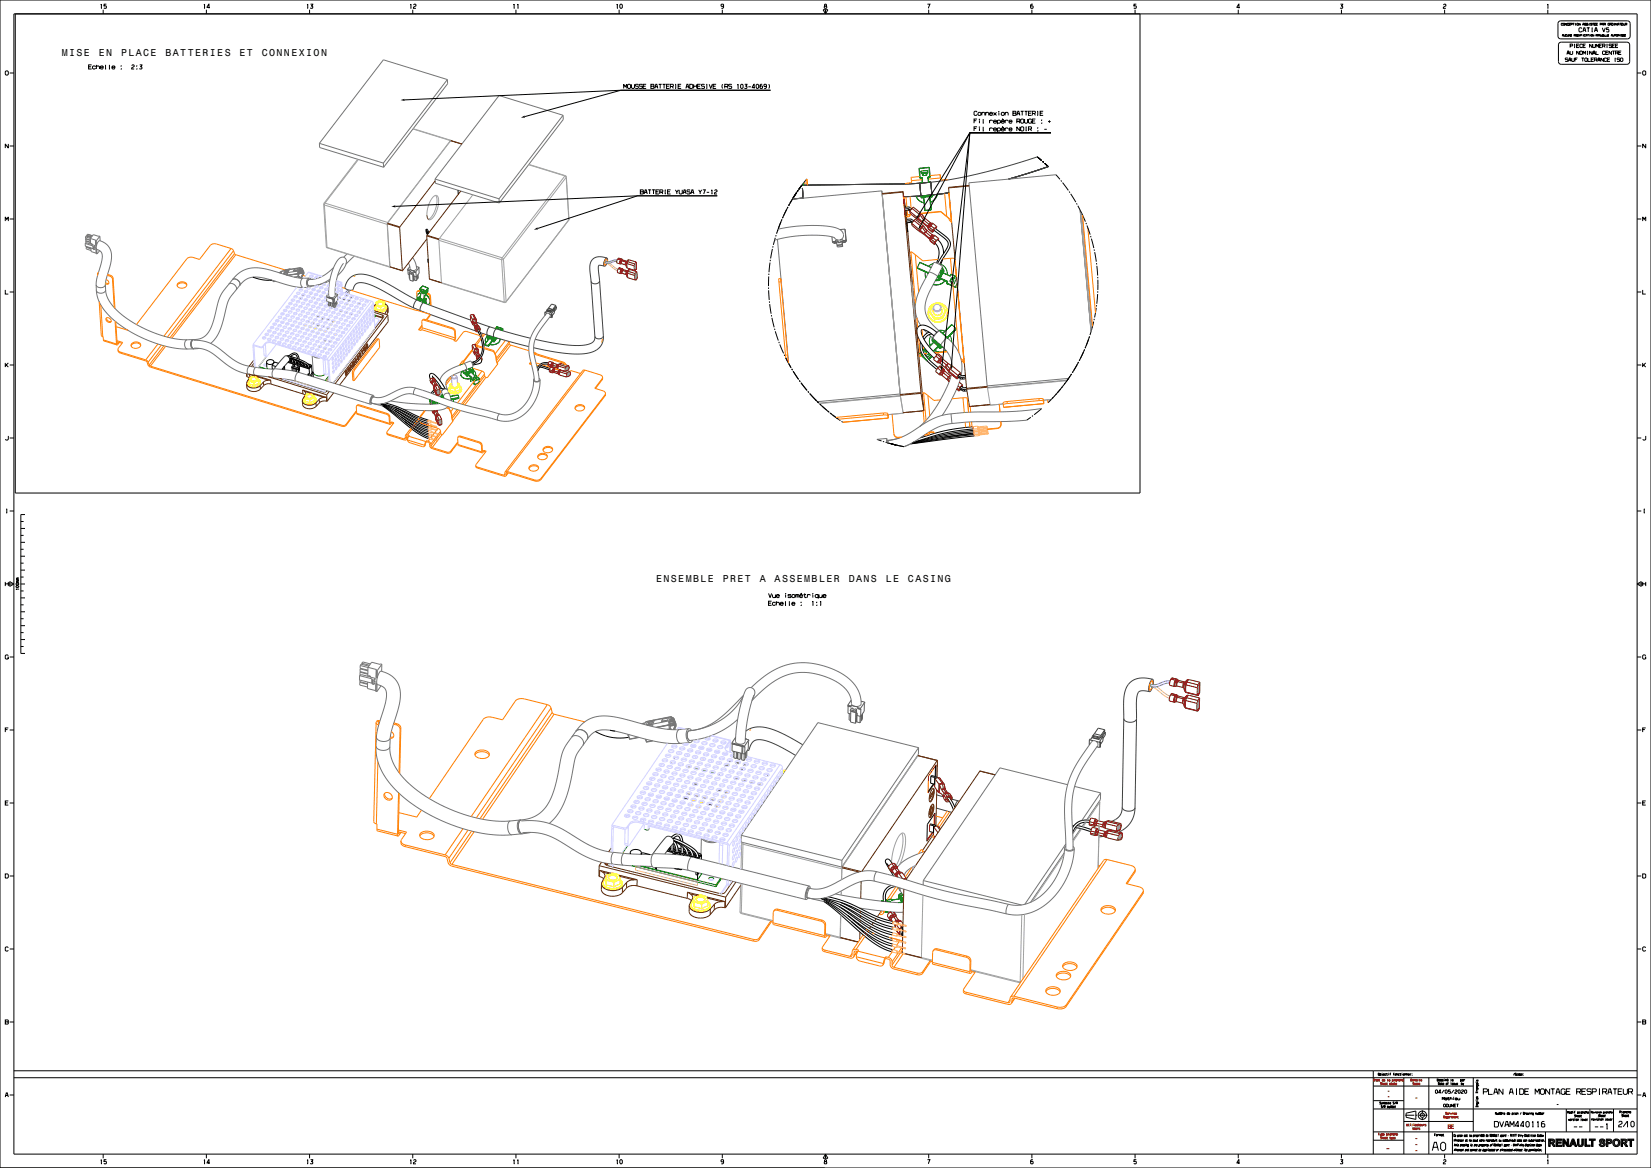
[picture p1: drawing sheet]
<svg xmlns="http://www.w3.org/2000/svg" width="1189mm" height="841mm" viewBox="0 0 1189 841" stroke-linecap="round" stroke-linejoin="round" font-family="sans-serif">
<defs><g id="words">
<g font-size="7.2">
<text x="44" y="40">MISE</text>
<text x="71" y="40">EN</text>
<text x="87" y="40">PLACE</text>
<text x="119" y="40">BATTERIES</text>
<text x="173" y="40">ET</text>
<text x="189" y="40">CONNEXION</text>
<text x="472" y="419">ENSEMBLE</text>
<text x="520" y="419">PRET</text>
<text x="547" y="419">A</text>
<text x="558" y="419">ASSEMBLER</text>
<text x="611" y="419">DANS</text>
<text x="638" y="419">LE</text>
<text x="654" y="419">CASING</text>
</g>
</g></defs>
<g fill="#000">
<path d="M288 72l3-1v2z" fill-rule="evenodd"/>
<path d="M375 85l3-2v2z" fill-rule="evenodd"/>
<path d="M282 149l3-1v1z" fill-rule="evenodd"/>
<path d="M660 155l2 1-3 2z" fill-rule="evenodd"/>
<path d="M384 165l3-1v1z" fill-rule="evenodd"/>
<path d="M662 162l1 1-2 2z" fill-rule="evenodd"/>
<path d="M678 264h1l-1 3z" fill-rule="evenodd"/>
<path d="M684 263h2l-1 3z" fill-rule="evenodd"/>
<path d="M1115 820l1 1v1h1l-1 1v2z" fill-rule="evenodd"/>
<path d="M1115 820l1 5h-1z" fill-rule="evenodd"/>
<path d="M1117 822v1z" fill-rule="evenodd"/>
<path d="M1117 822v1z" fill-rule="evenodd"/>
<path d="M1118 820v1z" fill-rule="evenodd"/>
<path d="M1117 822v2z" fill-rule="evenodd"/>
<path d="M1115 820h3l-1 1h-1z" fill-rule="evenodd"/>
<path d="M1117 822l1 2z" fill-rule="evenodd"/>
<path d="M1118 822v2z" fill-rule="evenodd"/>
<path d="M1118 822l1 3-1-1z" fill-rule="evenodd"/>
<path d="M1118 820v1z" fill-rule="evenodd"/>
<path d="M1118 820v1z" fill-rule="evenodd"/>
<path d="M1118 820v1z" fill-rule="evenodd"/>
<path d="M1118 822l1 3z" fill-rule="evenodd"/>
<path d="M1118 820v1z" fill-rule="evenodd"/>
<path d="M1118 822v1z" fill-rule="evenodd"/>
<path d="M1118 820v1z" fill-rule="evenodd"/>
<path d="M1119 820v2z" fill-rule="evenodd"/>
<path d="M1119 822l-1 1z" fill-rule="evenodd"/>
<path d="M1118 820v1z" fill-rule="evenodd"/>
<path d="M1119 822l-1 1z" fill-rule="evenodd"/>
<path d="M1118 823l1 1v1z" fill-rule="evenodd"/>
<path d="M1119 820v3z" fill-rule="evenodd"/>
<path d="M1119 820v3z" fill-rule="evenodd"/>
<path d="M1119 821v2z" fill-rule="evenodd"/>
<path d="M1119 821v1z" fill-rule="evenodd"/>
<path d="M1120 821v1z" fill-rule="evenodd"/>
<path d="M1119 824l1 1h-1z" fill-rule="evenodd"/>
<path d="M1121 820h4v1h-3v4z" fill-rule="evenodd"/>
<path d="M1122 822h2v1h-2z" fill-rule="evenodd"/>
<path d="M1121 820l1 5h3h-4z" fill-rule="evenodd"/>
<path d="M1125 820h2l2 4v-4h1v5h-1l-3-3v3h-1z" fill-rule="evenodd"/>
<path d="M1132 820h1l3 5h-2l-1-4-1 3z" fill-rule="evenodd"/>
<path d="M1132 823h2v1h-2z" fill-rule="evenodd"/>
<path d="M1132 820l-1 5h-1z" fill-rule="evenodd"/>
<path d="M1136 820v3z" fill-rule="evenodd"/>
<path d="M1136 820h1v5l-1-1z" fill-rule="evenodd"/>
<path d="M1137 823v2z" fill-rule="evenodd"/>
<path d="M1137 823v2z" fill-rule="evenodd"/>
<path d="M1137 824v1z" fill-rule="evenodd"/>
<path d="M1137 824v1z" fill-rule="evenodd"/>
<path d="M1137 824l1 2z" fill-rule="evenodd"/>
<path d="M1138 824v2z" fill-rule="evenodd"/>
<path d="M1138 825v1z" fill-rule="evenodd"/>
<path d="M1138 825v1z" fill-rule="evenodd"/>
<path d="M1138 825v1z" fill-rule="evenodd"/>
<path d="M1138 825v1z" fill-rule="evenodd"/>
<path d="M1138 825l1 1z" fill-rule="evenodd"/>
<path d="M1139 825v1z" fill-rule="evenodd"/>
<path d="M1139 824v2z" fill-rule="evenodd"/>
<path d="M1139 824v1z" fill-rule="evenodd"/>
<path d="M1139 824v1z" fill-rule="evenodd"/>
<path d="M1139 820v5z" fill-rule="evenodd"/>
<path d="M1139 820h1v4l-1 1z" fill-rule="evenodd"/>
<path d="M1141 820h1v5h3h-4z" fill-rule="evenodd"/>
<path d="M1145 820h4l-3 1h-1z" fill-rule="evenodd"/>
<path d="M1146 821l3-1v1h-2v4h-1z" fill-rule="evenodd"/>
<path d="M1152 821v1z" fill-rule="evenodd"/>
<path d="M1152 821v1z" fill-rule="evenodd"/>
<path d="M1152 821v1z" fill-rule="evenodd"/>
<path d="M1152 821v2z" fill-rule="evenodd"/>
<path d="M1152 821l1 2z" fill-rule="evenodd"/>
<path d="M1153 820v3z" fill-rule="evenodd"/>
<path d="M1152 824h1v1z" fill-rule="evenodd"/>
<path d="M1153 824v1z" fill-rule="evenodd"/>
<path d="M1153 820v3z" fill-rule="evenodd"/>
<path d="M1153 820v2z" fill-rule="evenodd"/>
<path d="M1153 824v1z" fill-rule="evenodd"/>
<path d="M1153 822v1z" fill-rule="evenodd"/>
<path d="M1153 824v2z" fill-rule="evenodd"/>
<path d="M1153 822v1z" fill-rule="evenodd"/>
<path d="M1153 820v1z" fill-rule="evenodd"/>
<path d="M1153 820v1z" fill-rule="evenodd"/>
<path d="M1153 822l1 1z" fill-rule="evenodd"/>
<path d="M1153 822v1z" fill-rule="evenodd"/>
<path d="M1153 824v2z" fill-rule="evenodd"/>
<path d="M1153 820v1z" fill-rule="evenodd"/>
<path d="M1153 825v1z" fill-rule="evenodd"/>
<path d="M1153 820v1z" fill-rule="evenodd"/>
<path d="M1154 822v1z" fill-rule="evenodd"/>
<path d="M1153 825l1 1z" fill-rule="evenodd"/>
<path d="M1154 825v1z" fill-rule="evenodd"/>
<path d="M1154 820v1z" fill-rule="evenodd"/>
<path d="M1154 825v1z" fill-rule="evenodd"/>
<path d="M1154 820v1z" fill-rule="evenodd"/>
<path d="M1154 822v1z" fill-rule="evenodd"/>
<path d="M1154 825v1z" fill-rule="evenodd"/>
<path d="M1154 822v1z" fill-rule="evenodd"/>
<path d="M1154 825v1z" fill-rule="evenodd"/>
<path d="M1154 820v1z" fill-rule="evenodd"/>
<path d="M1154 825v1z" fill-rule="evenodd"/>
<path d="M1154 820l1 1z" fill-rule="evenodd"/>
<path d="M1154 822l1 1z" fill-rule="evenodd"/>
<path d="M1155 820v1z" fill-rule="evenodd"/>
<path d="M1155 822v2z" fill-rule="evenodd"/>
<path d="M1155 825v1z" fill-rule="evenodd"/>
<path d="M1155 820v2z" fill-rule="evenodd"/>
<path d="M1155 824v1z" fill-rule="evenodd"/>
<path d="M1155 822v2z" fill-rule="evenodd"/>
<path d="M1155 824v1z" fill-rule="evenodd"/>
<path d="M1155 822v2z" fill-rule="evenodd"/>
<path d="M1155 822v3z" fill-rule="evenodd"/>
<path d="M1155 823h1v2h-1z" fill-rule="evenodd"/>
<path d="M1155 820l1 2h-1z" fill-rule="evenodd"/>
<path d="M1156 823v2z" fill-rule="evenodd"/>
<path d="M1157 820h2l-1 1v4z" fill-rule="evenodd"/>
<path d="M1157 820l1 5h-1z" fill-rule="evenodd"/>
<path d="M1159 820v1z" fill-rule="evenodd"/>
<path d="M1158 823h1h-1z" fill-rule="evenodd"/>
<path d="M1159 820v1z" fill-rule="evenodd"/>
<path d="M1159 820v1z" fill-rule="evenodd"/>
<path d="M1159 820v1z" fill-rule="evenodd"/>
<path d="M1159 820v1z" fill-rule="evenodd"/>
<path d="M1159 820l1 1z" fill-rule="evenodd"/>
<path d="M1159 822v1z" fill-rule="evenodd"/>
<path d="M1160 822v1z" fill-rule="evenodd"/>
<path d="M1160 820v1z" fill-rule="evenodd"/>
<path d="M1160 822v1z" fill-rule="evenodd"/>
<path d="M1160 820v2z" fill-rule="evenodd"/>
<path d="M1160 822v1z" fill-rule="evenodd"/>
<path d="M1160 820v3z" fill-rule="evenodd"/>
<path d="M1160 822v1z" fill-rule="evenodd"/>
<path d="M1160 820v3z" fill-rule="evenodd"/>
<path d="M1160 820v3z" fill-rule="evenodd"/>
<path d="M1160 820v3z" fill-rule="evenodd"/>
<path d="M1160 821v2z" fill-rule="evenodd"/>
<path d="M1161 821l-1 2z" fill-rule="evenodd"/>
<path d="M1161 821v2z" fill-rule="evenodd"/>
<path d="M1161 821v2z" fill-rule="evenodd"/>
<path d="M1161 821v1z" fill-rule="evenodd"/>
<path d="M1162 822v2z" fill-rule="evenodd"/>
<path d="M1162 822v2z" fill-rule="evenodd"/>
<path d="M1162 821v3z" fill-rule="evenodd"/>
<path d="M1162 821v4z" fill-rule="evenodd"/>
<path d="M1162 821v4z" fill-rule="evenodd"/>
<path d="M1162 821v4z" fill-rule="evenodd"/>
<path d="M1162 821v4z" fill-rule="evenodd"/>
<path d="M1163 821v2z" fill-rule="evenodd"/>
<path d="M1163 823v2z" fill-rule="evenodd"/>
<path d="M1163 820v2z" fill-rule="evenodd"/>
<path d="M1163 820v2z" fill-rule="evenodd"/>
<path d="M1163 823v2z" fill-rule="evenodd"/>
<path d="M1163 820h1v1l-1 1z" fill-rule="evenodd"/>
<path d="M1163 824v1z" fill-rule="evenodd"/>
<path d="M1163 824v2z" fill-rule="evenodd"/>
<path d="M1163 825l1 1z" fill-rule="evenodd"/>
<path d="M1164 825v1z" fill-rule="evenodd"/>
<path d="M1164 825v1z" fill-rule="evenodd"/>
<path d="M1164 825l1 1h-1z" fill-rule="evenodd"/>
<path d="M1164 820h1l-1 1z" fill-rule="evenodd"/>
<path d="M1165 820v1z" fill-rule="evenodd"/>
<path d="M1164 825l1 1z" fill-rule="evenodd"/>
<path d="M1165 825v1z" fill-rule="evenodd"/>
<path d="M1165 820v1z" fill-rule="evenodd"/>
<path d="M1165 824v1z" fill-rule="evenodd"/>
<path d="M1165 820v2z" fill-rule="evenodd"/>
<path d="M1165 820v2z" fill-rule="evenodd"/>
<path d="M1165 824v1z" fill-rule="evenodd"/>
<path d="M1165 820l1 3z" fill-rule="evenodd"/>
<path d="M1165 823v2z" fill-rule="evenodd"/>
<path d="M1166 821l1 2-1 2z" fill-rule="evenodd"/>
<path d="M1166 823l-1 2z" fill-rule="evenodd"/>
<path d="M1167 820l1 1v1h1l-1 1v2z" fill-rule="evenodd"/>
<path d="M1167 820l1 5h-1z" fill-rule="evenodd"/>
<path d="M1169 822v1z" fill-rule="evenodd"/>
<path d="M1169 822v1z" fill-rule="evenodd"/>
<path d="M1170 820v1z" fill-rule="evenodd"/>
<path d="M1169 822l1 2z" fill-rule="evenodd"/>
<path d="M1167 820h3v1h-2z" fill-rule="evenodd"/>
<path d="M1170 822v2z" fill-rule="evenodd"/>
<path d="M1170 822v2z" fill-rule="evenodd"/>
<path d="M1170 822l1 3-1-1z" fill-rule="evenodd"/>
<path d="M1170 820v1z" fill-rule="evenodd"/>
<path d="M1170 820v1z" fill-rule="evenodd"/>
<path d="M1170 820v1z" fill-rule="evenodd"/>
<path d="M1170 822l1 3z" fill-rule="evenodd"/>
<path d="M1170 820v1z" fill-rule="evenodd"/>
<path d="M1170 822v1z" fill-rule="evenodd"/>
<path d="M1170 820l1 1z" fill-rule="evenodd"/>
<path d="M1171 820v2z" fill-rule="evenodd"/>
<path d="M1171 822l-1 1z" fill-rule="evenodd"/>
<path d="M1171 820v2z" fill-rule="evenodd"/>
<path d="M1171 822v1z" fill-rule="evenodd"/>
<path d="M1170 823l1 1v1z" fill-rule="evenodd"/>
<path d="M1171 820v3z" fill-rule="evenodd"/>
<path d="M1171 820v3z" fill-rule="evenodd"/>
<path d="M1171 821v2z" fill-rule="evenodd"/>
<path d="M1171 821l1 2z" fill-rule="evenodd"/>
<path d="M1172 821v1z" fill-rule="evenodd"/>
<path d="M1171 824l1 1h-1z" fill-rule="evenodd"/>
<path d="M1172 820h5l-3 1h-2z" fill-rule="evenodd"/>
<path d="M1174 821l3-1v1h-2v4h-1z" fill-rule="evenodd"/>
</g>
<g fill="none" stroke="#000" stroke-width=".72">
<path d="M0 0h1189v841h-1189zM10 10h1169v821h-1169zM11 10v345h810v-345M73 4v-1v3M73 6h.1M74 7v3M77 3h-2v2l1-1 1 2h-2M147 4v-1v3M147 6h1M149 7v3M151 5h-2l1-2 1 3M221 4l1-1v3"/>
<path d="M221 6h1M223 7v3M224 3h1l-1 1 1 1v1h-2M296 4v-1v3M296 6h.1M297 7v3M298 4v-1h2v1l-2 1v1h2M370 4v-1v3M370 6h.1M372 7v3M373 4v-1v3M373 6h.1"/>
<path d="M444 4l1-1v3M444 6h1M446 7v3M446 4l1-1 1 1v1v1l-2-1zM520 7v3M521 4l-1 1-1-2h2v2l-2 1M593 7h3l-1 3zM594 4h1v-1h-1v3h1v-2M595 7v3M668 3h2l-1 3M669 7v3M743 7v3"/>
<path d="M744 3l-2 1v2h2v-2l-2 1M817 7v3M818 3h-1v2l1-1v2h-1M892 7v3M893 5h-2l1-2v3M965 3h2l-1 1 1 1v1h-2M966 7v3M1039 4l1-1h1v1l-2 1v1h2M1040 7v3M1114 4l1-1v3M1115 6h.1M1115 7v3"/>
<path d="M1123 16l1-1h48l2 2v9l-1 1-1 1h-48l-2-2v-9zM1125 17h-1l1 1M1126 17h1v1h-1zM1128 17v1l-1-1v1M1130 17h-1v1h1M1130 17h1M1131 17h-1v1h1M1131 18h1v-1h-1v1M1133 17h1M1133 17v1M1135 17v1M1136 17h1l-1 1z"/>
<path d="M1138 17v1l-1-1v1M1140 18v-1l1 1M1140 18h1M1142 17h-1l1 1h-1M1144 17h-1l1 1h-1M1145 17v1M1146 17h-1l1 1h-1M1147 17h1M1147 17v1M1148 17h1M1149 17h-1v1h1M1150 17h.1"/>
<path d="M1151 17h-1v1h1M1152 18h1v-1h-1v1M1154 18v-1l1 1M1154 18h1M1155 18h1v-1h-1v1M1156 18h.1M1158 17h1v1h-1zM1159 18h1v-1h-1v1M1160 18h.1M1161 17h1v1h-1zM1163 17v1M1165 17v1l-1-1v1"/>
<path d="M1165 18v-1l1 1M1165 18h1M1166 17h1M1167 17v1M1168 17h1M1169 17h-1v1h1M1169 17v1h1v-1M1171 18l1-1h-1v1M1171 18h1M1123 31l1-1h48l2 2v13l-2 1h-48l-2-2v-12zM1125 26v-1l1 1M1125 26h1"/>
<path d="M1126 25l1 1v-1M1128 39l1-2h1v2M1128 25v1M1129 38h1M1129 25v1h1v-1M1131 33h1l1-1h-2v2M1131 37v2h2v-2M1131 25v1l-1-1v1M1131 25h1M1132 25h-1v1h1M1134 26v-1v1l1-1v1M1134 34h.1"/>
<path d="M1134 32h.1M1134 32v2M1135 25h1l-1 1zM1135 33h2M1136 25h1v1h-1zM1137 32h-2v2h2M1137 37v2l-2-2v2M1138 37h2l-1 2h-1zM1138 25v1M1138 25h1M1139 21v-1l-2 1v1l1 1 1-1M1139 25h-1v1"/>
<path d="M1140 32h-1h-1v2h2M1140 23l1-3 1 3M1140 25v1M1140 39v-2l1 1 1-1v2M1140 33h2M1140 22h2M1142 25h-1v1h1M1142 32h-2v2h2M1142 26v-1l1 1M1142 26h1M1143 20h2M1143 39h1"/>
<path d="M1143 37h1M1143 25h1M1143 37v2M1144 25v1M1144 20v3M1145 25v1M1146 25h1l-1 1zM1146 20h1M1146 23h1M1147 32v2l-2-2v2M1147 37v2l-2-2v2M1147 20v3"/>
<path d="M1147 32l1 2h1v-2M1147 39l1-2 1 2M1147 38h2M1148 25v1l-1-1v1M1148 23l1-3h1l1 3M1149 22h1M1149 26v-1l1 1v-1v1M1149 34v-2l1 1 1-1v2M1149 37v2h2M1151 26v-1l1 1M1151 26h.1M1152 33h1"/>
<path d="M1153 25v1l-1-1v1M1153 25v1h1v-1M1154 32h-2v2h2M1154 20l1 3 1-3M1154 33h2v-1h-2v2M1154 25h1M1155 25h-1v1h1M1155 33l1 1M1155 25v1h1M1156 37h-1h-1l1 2h1M1156 38h2M1157 25v1h1"/>
<path d="M1157 32v2M1158 25h1M1158 37h-2v2h2M1159 20h-2v2l1-1 1 2h-2M1159 25h-1v1h1M1160 26l1-1v1M1160 26h1M1161 32h-2v1h1l1 1h-2M1161 37v2l-2-2v2M1161 33h2M1161 37h2M1161 25l1 1v-1"/>
<path d="M1162 37v2M1163 25h1M1163 32h-2v2h2M1163 25v1M1163 38h2v-1h-2v2M1163 33h2M1164 25h1v1h-1zM1165 38v1M1165 26l1-1h-1v1M1165 32h-2v2h2M1166 26h.1M1166 38h1"/>
<path d="M1167 26h.1M1167 25h.1M1167 25v1M1168 37h-2v2h2M1168 25v1M1169 25h1M1170 25h-1v1h1M1170 25h1M1171 25h-1v1h1M4 52v-1l2 1v1l-1 1-1-1zM7 53h3M64 48h2"/>
<path d="M66 47h-2v3h2M69 48l-1-1-1 1v2l2-1M69 48l2-1 1 1v2M69 47v3M72 48h2v-1l-2 1v1l1 1 1-1M76 47v3M79 47v3M81 48h2l-1-1-1 1v1v1l2-1M87 49h.1M87 48h.1M95 47h2v1l-2 1v1h2M98 49h.1"/>
<path d="M99 48h.1M101 47h1l-1 1h1v1h-2M1129 42h-2l1 1h1v1h-2M1130 44v-2h1v2M1130 43h1M1132 42v2h2v-2M1134 43h2M1136 42h-2v2M1139 42h2M1140 42v2M1142 42h1v2h-2zM1144 42v2h1"/>
<path d="M1146 43h1M1148 42h-2v2h2M1148 43h2v-1h-2v2M1149 43l1 1M1151 44v-2h1v2M1151 43h1M1155 42v2l-2-2v2M1157 42h-2l1 2h1M1158 43h1M1159 42h-1v2h1M1163 42h.1M1163 44h.1"/>
<path d="M1163 42v2M1166 42h-1v1h1v1h-1M1167 42h2l-1 2h-1zM1179 53h3M1183 52l1-1 1 1v1v1l-2-1zM291 72l156-7h108h-108l-69 19M449 64v-3l1 1 1-1v3M452 61h1h1v2v1l-2-1zM455 61v2v1l2-1v-2M460 61h-2v1h2l-1 2-1-1M463 61h-3l1 1h1l1 1h-3M463 62h2"/>
<path d="M465 61h-2v3h2M469 62h2v-1h-2v3h2v-1v-1M472 64v-3h1l1 3M472 62h1M474 61h3M475 61v3M477 61h2M478 61v3M480 62h2M482 61h-2v3h2M483 62h2v-1h-2v3M484 62l1 2"/>
<path d="M486 61h1M486 64h1M487 61v3M488 62h2M491 61h-3v3h3M494 64l1-3 1 3M494 62h2M497 61h1h1v2l-1 1h-1zM500 62h2M500 61v3M502 61v3M502 62h2"/>
<path d="M505 61h-3v3h3M507 61h-2l1 1h1v2l-2-1M509 61h.1M509 64h.1M509 61v3M511 61l1 3 1-3M514 62h1M516 61h-2v3h2M521 61l-1 1 1 2M522 62h2v-1h-2v3M523 62l1 2M527 61h-2v1h2v1h-2"/>
<path d="M531 61h1v3M531 64h1M533 61h1h1v2v1l-2-1zM536 61h2l-1 1h1v1h-2M539 62h2M544 63h-2l1-2v3M545 61h1v2v1l-1-1zM549 61h-2v2l2 1v-2h-2M552 62h-1l-1-1h2v2l-2 1M554 61v1v2M701 87h2M701 93h2"/>
<path d="M704 81l-1-1-2 1v2h1h2M704 86h-3v3M704 91h-3v3M705 81l1 1v1h-2zM705 86h.1M705 92h.1M705 87v2M705 92v2M707 82l2-1v1v1M707 81v2M708 86v3M708 91v3"/>
<path d="M710 82l1-1 1 1v1M710 81v2M713 82h2l-1-1-1 1v1h2M713 87h2M713 93v-1l2 1M713 87v2M713 92v2M715 88h3l-1-1h-1l-1 1 1 1 2-1M715 93h3l-1-1h-1l-1 2h1h2M715 81l3 2M718 81l-3 2M718 87h1h1v2l-2-1"/>
<path d="M718 93l1-1 1 1v1h-2M718 87v3M718 92v3M719 81h.1M719 81v2M721 88h2v-1h-2v1l1 1 1-1M721 93h2v-1l-2 1v1h1h1M722 81l1 1v1h-2zM722 86h.1M722 91v1zM724 82l1-1 1 1v1M724 87h2"/>
<path d="M724 93v-1l2 1M724 81v2M724 87v2M724 92v2M727 88h2l-1-1h-1v1v1l2-1M727 93h2l-1-1h-1v2h2M729 82h2l1-1-3-1v3h2v-1M732 83l1-3h1v3M732 87h2v-1h-2v3M733 82h1M734 87v2M734 91v3l-2-3v3"/>
<path d="M735 86h1h1v2v1l-2-1zM735 92l1-1 1 1v2h-2zM735 80h2M736 80v3M738 86v2v1l2-1v-2M738 80h2M739 94h.1M739 91h.1M739 80v3M739 91v3M741 93h1l1-1-2-1v3M741 82h1"/>
<path d="M742 93l1 1M742 87h1v2M743 80h-2v3h2M743 86h-1h-1v2v1l2-1M743 82h2l1-1-3-1v3M743 87h2M745 82l1 1M746 86h-3v3h3M747 80h1M747 83h1M747 94h.1M747 92h.1"/>
<path d="M747 80v3M749 82h2M750 89h.1M750 87h.1M751 80h-2v3h2M752 93h2M755 88h2M756 87v1M757 96h-59l-37 60M757 96h-59l-35 67M757 96h-59l-13 167M757 96h-59l-20 168"/>
<path d="M6 104v3l-2-3v3M7 105h3M747 113l3 3M751 116l1 1M752 118l3 2M1179 105h3M1185 104v3l-2-3v3M330 137v3M461 138h2v-1h-2v3h2v-2M464 140l1-3 1 3M464 138h2M467 137h2"/>
<path d="M468 137v3M470 137h2M471 137v3M472 138h2M475 137h-3v3h3M475 138h2v-1h-2v3M477 138v2M479 137h.1M479 140h.1M479 137v3M481 138h2M483 137h-2v3h2"/>
<path d="M486 137l1 1M489 137l-2 1v2M489 137v2l1 1 1-1v-2M492 140l1-3 1 3M492 138h2M497 137h-2v1h2v2l-2-1M498 140v-3h1l1 3M498 138h1M503 137l1 1M505 137l-1 1v2M506 137h2l-1 3M509 138h2"/>
<path d="M512 137h1v3M513 140h.1M515 137h1v1l-1 1v1h1M574 139l-5 7M575 137l-1 1M575 137l-2 2M577 134l-2 2M577 134h.1M581 129l-4 5M760 126l3 3M764 130l1 1M765 131l4 6"/>
<path d="M770 138l1 1M771 140l4 6M4 159v-3l1 2 1-2v3M7 158h3M285 149l174-8h58h-58l-72 23M562 160l-3 8M563 158l-2 7M563 158v1M564 156l-1 1M567 151l-3 6M567 150v-1l-3 6M568 148h.1"/>
<path d="M568 147v1M570 145l-2 3 1-1M571 143l-2 3M572 142h-1M573 140l-1 1M651 149h4l2 1M652 152l2 15M652 153h.1M653 158h3l2 1M654 150h1M654 150v1M654 150h-3"/>
<path d="M654 151l1 1M654 151l-2 1M655 150l1 1M655 150v2M655 152h.1M655 159h1M655 159l1 1M655 159h-2M656 159l1 1M656 159v1M775 146l1 1M776 148l6 12"/>
<path d="M1179 158h3M1183 159v-3l1 2 1-2v3M307 165h1M307 165l1 4M307 165h.1M307 165l1 2M307 167h.1M307 167h1M307 167l1 1M308 167h-1M308 167v1M308 168h.1"/>
<path d="M308 165l1 2M308 165h-1M308 167h.1M309 167h-1M556 179l-1 7M557 177l-1 1M558 171l-1 5M559 169v1M560 167l-1 1M560 166h.1M656 160h.1M656 160h-3"/>
<path d="M656 160l1 1M672 166l8 5a5 5 0 0 1 1 9l-6 10M673 175a11 11 0 0 1 1 14M673 164l5 4a10 10 0 0 1 6 8l-1 3-6 11M675 172a13 13 0 0 1 4 11M782 161h.1M783 162l2 7M785 170l1 1M786 172l2 7M788 180v1M182 200a29 29 0 0 0 14 2M308 187l1 2"/>
<path d="M308 187h.1M554 199l-1 7M554 197v1M555 189l-1 7M555 187v1M679 186l-2 5M788 182l2 6M790 189v1M790 191l1 7M791 199v1M4 209v3h2M7 210h3"/>
<path d="M245 215h.1M245 215v-1v1M245 214l-1 1M247 215l2 1M248 215h-1M248 213h.1M249 213v1M249 213h1M251 217h.1M252 216l-1 1-1-1M252 216l-1 1M252 214v1"/>
<path d="M252 215h.1M253 214h.1M253 214v1M253 214l-1 1M553 207l1 1M554 209v7M554 217v1M554 219l1 7M790 220v1M790 212v7M791 210v1M791 201v8"/>
<path d="M1179 210h3M1183 209v3h2M556 227v1M556 229l2 7M558 237v1M558 239l3 6M669 239l-2 2-2 2M675 239a14 14 0 0 0-12-5 5 5 0 0 0-2 8 40 40 0 0 0 12 16M786 239l-1 2M786 239h.1M788 232l-2 7M788 230v1"/>
<path d="M789 222l-1 7M207 257l1-1a4 4 0 0 1 7 0l1 3M208 257a23 23 0 0 1 15 6v2l-1-1a8 8 0 0 0-7-4l-7-2M208 256h-1M209 259h1l-1 2h-1M209 259l1 1M209 257a2.8 2.8 0 0 1 5-1v2M209 257h1M209 257h2M209 258a6 6 0 0 1 4 4 1.5 1.5 0 0 0 0-3M209 258l1 3h1v-2M210 258h-1v2h-1"/>
<path d="M210 258l7 3 2 2a.7 .7 0 0 0 1 1 .6 .6 0 0 0 0-1v-1M210 260l-1 1 2 1 1-2M210 258l3 1M211 260h1M213 259h.1M213 259a5 5 0 0 1 4 4h1v-2M213 259l1 1M215 260a1.5 1.5 0 0 0 1 2v-1M345 260h-1M346 258a2.9 2.9 0 0 1 0 3 2.9 2.9 0 0 1-3 1l-3 1M561 246v1M562 248l2 6"/>
<path d="M565 255v1M566 257l4 8M566 258l1 3M663 246a14 14 0 0 0 6 15l6 5M664 248a15 15 0 0 0 7 13l5 4M671 241h-3l-2 3M673 242a14 14 0 0 0-9-5 4 4 0 0 0 0 5 40 40 0 0 0 11 13M780 253l-3 7 1-1M781 252l-3 6M781 252h.1M782 250l-1 1M784 244l-2 7"/>
<path d="M785 242l-3 7M785 242l-1 1M4 261v3M5 263l1 1M6 261l-2 3M7 263h3M192 261v4M196 263v3M196 263l3 1M197 261a2.9 2.9 0 0 0-2-2 2.9 2.9 0 0 0-3 2M197 261a2.9 2.9 0 0 1-2 1 2.9 2.9 0 0 1-3-1M197 261h.1"/>
<path d="M201 262l-3-1-2 2M203 265v1M204 265v1M204 264h.1M204 264l1 2M205 264h.1M205 264v2M205 264h-1M207 261l4 1M210 264h1l4 1M210 264v1l4 1M210 264l4 2"/>
<path d="M210 260l-1 1M210 265v2M211 262l1 1M211 262v2M212 265v2M212 263v1M212 262l2 1M212 262v1M212 262v2M212 261v1M213 268v-2v2M213 260l2 1-2 1h-2l1-1"/>
<path d="M213 261h1M214 266h.1M214 266h1v2M214 263l1 1M214 263l1 2M215 261l-1 1 2 1 1-1-1-1M215 261l-1 2M215 265v2h1M215 265l-1 1M215 266l1 1M215 264l1 3M216 263l7 3"/>
<path d="M216 263l-1 1M216 263v4l-1 1M216 261h.1M217 262l-1 1M218 262h1M218 262h1l-1 2-2-1 1-1M219 263v1h1l1-1M220 263h1M222 270h.1M222 264l-1 1M222 262l2 1M223 263l1 1-1 1h-2l1-1"/>
<path d="M223 266v3M223 264h1M223 269h-1v1M223 269l-1 1M224 263l-1 3M224 263l1 7-1 1M224 263h.1M225 267v1M225 268l1 3M225 268l-2 3M310 273a2.5 2.5 0 0 1-1-2 2.5 2.5 0 0 1 2-2l2 1 3 3 5 7M311 271l1 1"/>
<path d="M312 271v1M313 273l5 7M316 280h3M340 261a13 13 0 0 0 6-17l-2-7a20 20 0 0 1 2 21l-3 3-3 1M342 260l-2 1M387 265h.1M388 263l-1 1M389 264l7 2M389 263l7 2M395 262h-3l-2 1-2 2-1 2M395 261a7 7 0 0 0-8 4M568 261h.1"/>
<path d="M568 262l2 3M570 266h1M570 266l1 1M571 267l4 6M576 274v1M577 276l4 5M690 271h.1M690 271l1 1M690 270l1 1M691 269l1 1h3M691 280h.1M691 271l2 1"/>
<path d="M691 271v1M691 280l2 1M691 272l2 1M691 279l2 1M692 278l2 1h2M693 280h1M693 280v1M693 272v1M695 272h-2M695 273h-2M765 279h-1M766 277l-5 6"/>
<path d="M767 276v1M769 273l-3 5M771 271l-2 3M772 269l-4 6M772 269l-1 1M776 262l-4 6h1M776 261h1l-4 6M1179 263h3M1183 261v3M1184 263l1 1M1185 261l-2 3M274 291l7 4 18 12 10 4"/>
<path d="M274 291l10 4 16 10 8 3M275 291l10 4 16 8 7 3M275 291a112 112 0 0 1 27 10l6 2M276 292l23 19 5 3 5 2M277 293l20 15 7 3 5 2M278 290a129 129 0 0 1 25 11l5 1M284 296l14 9 11 5v1M285 295l14 9 10 3M285 293l15 9 9 3M310 288v3M311 288l1 3M313 281l-2 2"/>
<path d="M313 282l-1 2M582 282v1M582 282l1 1M583 283l5 5M583 283l5 6M587 288l3 2M589 289v1M590 290h.1M590 291l5 4M591 291v1M592 292l5 5M596 296l1 1"/>
<path d="M598 297l5 5M598 298h1M600 299l5 4M693 281l2 1M694 280l1 2M696 280h-2M696 281l-1 1M744 299l-1 1M750 294l-5 5M750 294h.1M757 288h.1M757 288l-2 2"/>
<path d="M759 286l-1 1M759 285l-2 3M761 284h-1M764 280l-5 5M6 314v2l-1 1-1-1M7 315h3M289 300l11 8 9 4M291 303l10 8 8 4M308 303h.1M308 305v1M309 308h-1M309 313h.1"/>
<path d="M309 315v1M604 302h.1M606 303l1 1M607 304h.1M632 316l3 2M636 318h1M638 318l1 1M639 319h.1M639 319l3 1M642 320h3M642 320h.1M642 320h3z"/>
<path d="M643 320h1M701 307v2M701 307a138 138 0 0 0-38 8M701 307h.1M701 309a157 157 0 0 0-43 9M701 309h.1M701 309v1M701 310a202 202 0 0 0-44 9M701 310h.1M701 310v1M701 311a265 265 0 0 0-43 8M701 311h.1"/>
<path d="M701 311v1M701 312v1M701 312a408 408 0 0 0-44 7M701 312l-21 3M701 313l-14 2-31 4M701 313h.1M702 313v1M702 314h.1M702 314l-46 6M742 300l-3 3M1179 315h3M1185 314v2v1l-2-1"/>
<path d="M645 320l6 2zM646 321h.1M646 321h1M5 369h.1M5 366h.1M5 366v3M7 368h3M15 376h2M18 371h-3v99h3M1179 368h3M1184 366v3M15 381h3"/>
<path d="M15 391h3M15 396h2M15 386h2M4 419v3M6 419v3M7 419l3 2-3 1zM12 420h1l1 1h-2zM12 419h2M12 418h2M12 419h.1M12 417v1M14 418h-2v1h2"/>
<path d="M14 416h-2v1h2M15 401h3M15 411h3M15 416h2M15 406h2M1183 419v3M1185 419v3M4 420h2M7 421h3M12 422h1l1 1h-2zM14 424h-2M15 421h3"/>
<path d="M15 431h3M15 436h2M15 425h2M553 427l2 3 1-3M553 434h2M556 433h-3v3h3M556 428v2h1h1M558 434h-2l1 2 1-1M558 428v2M559 429h2v-1l-2 1v1h1h1M559 434h2v2M559 433v3"/>
<path d="M562 435h2l-1-1h-1v1v1l2-1M566 428h.1M566 433v3M566 428v2M568 433l1 3M570 428h-3l1 1h1v1h-1h-1M570 435h2v-1h-1l-1 1 1 1 1-1M571 428l1 1v1h-2zM573 428v2M574 428h-1M574 430v-2h1v2M576 429h2l-1-1-1 1v1h2"/>
<path d="M577 436h.1M577 434h.1M577 427v1zM579 428h1M579 427v3h1h1M581 429l1-1 2 1M581 428v2M585 433v3M585 428h.1M585 436h1M585 428v2M588 436h.1"/>
<path d="M588 434h.1M589 429v-1l-2 1 1 1h1M589 428v3M590 428v2h2M591 433v3M591 436h.1M592 428v2M593 429h2l-1-1-1 1v1h2M1179 421h3M1179 421l3-2v3zM1183 420h2M15 440h3"/>
<path d="M15 451h3M15 455h2M15 446h2M5 473h1v2M6 472h-1h-1v2v1l2-1M7 473h3M15 461h3M15 466h2M1179 473h3M1185 473v2M1185 472h-2v2l1 1 1-1M4 525h1"/>
<path d="M6 524h-2v3M7 526h3M429 527l6 2 5 2h7h6M439 526h4M1179 526h3M1183 525h2M1185 524h-2v3M523 551h1M523 551h.1M524 551h-1M526 548h.1M526 548l-1 1"/>
<path d="M526 548v1M530 549l2 1M530 549l3 1M530 550h1M534 553h.1M534 553v1M535 553h-1M535 551h1M536 550h1M536 554h.1M537 550l-1 1M537 550v1"/>
<path d="M670 559l1-1 3 1 1 1M670 559v5l3 1M670 559l3 1M673 560h1M673 560v5M674 551v8M4 578h2M6 577h-2v3h2M7 578h3M672 564l-4 6M673 565h.1M674 560h.1"/>
<path d="M1179 578h3M1183 578h2M1185 577h-2v3h2M669 599h3M669 594l3 1M670 593l3 1 1 1M672 599h.1M672 595h1M672 595v4M673 595h.1M673 585l-5 9v12M688 582l-3-6a1.9 1.9 0 0 0-2-2l-1 1 5 8"/>
<path d="M773 594l-1 1M774 596l5 1 7 2M776 594l10 3M785 592a10 10 0 0 0-12 7M785 591a11 11 0 0 0-13 5M454 614a4 4 0 0 1 4-2 4 4 0 0 1 4 2M454 614v1M462 615l1-1 5 1M462 614l-1 1M462 614v1M480 613l5 1M482 611h.1"/>
<path d="M482 610h.1M482 610l-1 2M483 611l-1 2M483 609h.1M483 611l-1 2h3l1-2h-1M483 603a4 4 0 0 1 7-1l2 4M484 604a34 34 0 0 1 19 10v3h-1a8 8 0 0 0-6-7l-11-5M485 614l1 1M485 614v1M485 611l1 1M485 610h1M485 604a2.9 2.9 0 0 1 4-2l1 3"/>
<path d="M485 607v5a1.1 1.1 0 0 1-2 0 1.1 1.1 0 0 1 0-1v-2M485 605l1 1M485 605a13 13 0 0 1 9 10l1 1a3 3 0 0 0 0-5l-1-1M486 615h.1M486 614l4 2M486 614v1M486 606a7 7 0 0 1 2 8l-1-1v-3l-2-3M486 606h.1M486 606h1a18 18 0 0 1 11 9v1h1a4 4 0 0 0-1-4M487 612l-2 2h3l2-2h-2M487 612l-1 2M488 611h2"/>
<path d="M488 612l2 1M490 609v5a1.1 1.1 0 0 0 2 0 1.1 1.1 0 0 0 0-1v-3M490 613l-1 2M490 612l-1 2 3 1 1-2h-1M492 616h1M492 616h.1M492 613h1M492 612h1M494 614l-1 1 3 1 1-2h-1M494 614l-1 1M495 612l2 1M496 614h1"/>
<path d="M498 615l-1 1M499 613l1 1M499 615h2l-2 2-3-1 2-1M499 615h2M501 616l-1 1M502 614l3 1M503 615l1 1-1 2-3-1 1-1M503 616h1M505 615h-1h1M505 615h.1M505 615l-2 3M505 615v4"/>
<path d="M4 629h1l1 1v2h-1h-1zM7 631h3M472 625v1M473 625v1M486 625l2 1M488 625v1M488 626h3M488 626h.1M491 626h.1M501 628v2h1M502 628v2M502 628v6"/>
<path d="M503 629l-1 1M638 621l2 3M642 637a9 9 0 0 0-6 12M643 622l-2-2a1.9 1.9 0 0 0-2-1 1.9 1.9 0 0 0-1 3l6 9M645 638a8 8 0 0 0-7 11M651 633h.1M1179 631h3M1183 629h2v1v2h-2zM591 647a143 143 0 0 1 29 19 65 65 0 0 0 23 11M592 647l12 6 11 6a74 74 0 0 0 28 14M593 647a135 135 0 0 1 34 16l8 4 8 2M593 649l16 13a105 105 0 0 0 28 21l5 2"/>
<path d="M593 647h4a96 96 0 0 1 29 12l7 3 10 3M595 649l10 8 19 15a55 55 0 0 0 19 9M597 646a109 109 0 0 1 32 13l14 5v1M604 653l4 2a109 109 0 0 0 30 19l5 2M605 651l11 7a72 72 0 0 0 27 14M606 650l24 13 7 3 6 2M611 659l15 13a52 52 0 0 0 17 8M639 656l1 2M641 657h.1M613 664l3 2a67 67 0 0 0 27 18M643 680l-1 1M643 676v1"/>
<path d="M643 672v1M643 668v1M649 668l1 1M649 668h.1M650 671v3l-1-2M650 669h.1M650 669v1M650 668h-1M6 682h-1h-1v2v1l2-1M7 683h3M643 684l-1 1M1179 683h3"/>
<path d="M1185 682h-2v2l1 1 1-1M4 736h2v-1l-2-1v3h2v-1M7 736h3M1179 736h3M1183 736h2v-1l-2-1v3h2v-1M10 776h1169M10 771h1169M989 771v60M993 773v1zM994 773h1l-1 1M994 773v1M995 773h.1"/>
<path d="M995 773v2M996 774h1v-1l-1 1h1M998 773h-1l1 1M999 773h.1M999 773v1M1000 773h.1M1000 773v1M1001 773h1M1002 773l-1 1M1003 773h1M1004 773v1M1005 773v1z"/>
<path d="M1006 773l1 1M1006 773v1M1008 773h-1v1h1M1008 773h1M1008 773v1h1M1010 773h.1M1010 773v1M1011 773v1zM1011 776v55M1012 773l1 1M1012 773v1M1013 773l1 1"/>
<path d="M1013 773v1M1014 774h1v-1l-1 1h1M1016 773v1M1017 774h.1M1017 773h.1M1029 776v55M1035 777h1v1h-1zM1036 780h1l-1 1zM1036 778h1v-1l-1 1h1M1038 780h1M1038 778h-1h1h-1M1038 780v1h1"/>
<path d="M1039 778h.1M1040 777h.1M1040 777v1M1041 778l1-1v1M1041 777v1M1042 780v1h-1zM1042 778h1v-1l-1 1h1M1043 780h.1M1043 777h.1M1043 780v1M1045 777v1M1045 780h.1"/>
<path d="M1046 778h1l-1-1v1h1M1048 780v1h1M1049 780v1M1052 778h1h-1M1052 777v2M1052 780v1M1053 778l1-1v1M1053 780l1 1M1054 778h-1h1M1054 780v2M1054 778h1M1054 777v1"/>
<path d="M1061 776v39M1063 779h.1M1063 779h1M1064 778h.1M1064 780h-1l1 1M1064 780v1v-1M1091 773l-1 1M1092 773h-1l1 1h-1M1093 773h-1v1h1M1093 773h1v1h-1zM1094 773h1v1h-1M1094 773v2"/>
<path d="M1096 774v-1v1M1097 774h.1M1097 773h.1M4 790l1-3 1 3M4 789h2M7 788h3M989 799h190M989 793h22M989 782h72M994 794v1M995 794v1M995 796v2v-1"/>
<path d="M996 794l-1 1M996 794v1M996 794h.1M996 795v-1l1 1M996 796v2M997 797v-1v2M997 794h1v1h-1M997 793v2M997 797l1 1M999 794v1h-1zM1000 797h-1l1 1-1-1M1000 793v2"/>
<path d="M1000 796l1 2M1001 794h1h-1v1h1M1001 796l-1 2M1001 796v2M1002 797h-1M1002 798v-2v2M1002 797h1v1l-1-1M1002 796v2M1004 796v1v1v-1zM1004 794l-1-1 1 2h-1M1005 796v2M1005 793l-1 2"/>
<path d="M1006 794v-1v2M1006 794v1M1024 800v2M1034 785h1v2h-1zM1037 780h1v1M1038 787h-2l1-2v2M1038 781l-1-1v1h1M1039 792v-2v1l1-1v2M1039 780h1l-1 1h1M1040 785l-2 2M1041 796v1M1041 791h1v1"/>
<path d="M1041 795h-1v2h1M1041 785h1v2h-1zM1041 795h2v2h-2zM1042 791h-1v1h1M1042 791h2M1043 790v2h1M1043 795l1 2h1v-2M1044 791h1l1 1M1044 790v2M1045 785h-2v1h1l1 1h-2M1045 780v1M1046 780v1"/>
<path d="M1047 795v2l-2-2v2M1047 790h.1M1047 791v1M1047 796h1M1047 785l-2 2M1048 780h-1v1M1048 785h1v1l-1 1h1M1048 791h1h-1v1h1M1049 795h-2v2h2M1049 795h1M1049 780h1l-1 1h1M1050 795v2"/>
<path d="M1050 791v1h1M1051 785h1l-1 2h-1zM1051 791v1M1052 780h1v1h-1M1052 785h1h1v1l-2 1h2M1055 785h1v2h-1zM1063 796v1h1v-1M1063 786v1h1M1063 790h1M1063 792h.1M1063 796h1M1063 786h1"/>
<path d="M1063 783h1M1063 792h1M1064 791h.1M1064 786v1M1064 785v1M1064 781v1v-1M1064 796v1M1064 794v1h-1l2-1v1M1064 784h-1h1M1064 795h-1l1 1M1064 793h-1M1064 790h-1h1"/>
<path d="M1064 784h.1M1064 782l-1 1h1M1064 782h1M1068 786h3v-1v-1h-3v4M1072 784v4h3M1076 788l1-4h1l1 4M1076 786h2M1082 784v4l-3-4v4M1087 788l1-4h1l1 4M1087 786h2M1092 788h.1M1092 784h.1"/>
<path d="M1092 784v4M1094 784h3v1v2v1h-3zM1098 786h3M1101 784h-3v4h3M1106 788v-4l1 2 2-2v4M1109 785l1-1h1l1 1v2l-1 1h-1l-1-1zM1116 784v4l-3-4v4M1117 784h3M1118 784v4M1121 788l1-4 1 4M1121 786h2M1121 795h1"/>
<path d="M1126 786h1v2M1127 785l-1-1h-1l-1 1v2l1 1h1l1-1M1128 799v16M1128 786h2M1131 784h-3v4h3M1135 786h3v-1v-1h-3v4M1137 786l1 2M1139 786h3M1142 784h-3v4h3M1145 799v16M1146 785l-1-1h-2v1v1h2l1 1-1 1h-2v-1M1147 786h2l1-1-1-1h-2v4"/>
<path d="M1152 788h.1M1152 784h.1M1152 784v4M1154 786h3v-1v-1h-3v4M1156 786l1 2M1158 788l1-4h1l1 4M1158 786h2M1162 784h3M1162 799v16M1163 784v4M1165 786h3M1168 800v2"/>
<path d="M1168 784h-3v4h3M1169 784v3l1 1h1l1-1v-3M1172 800v2M1173 786h2l1-1-1-1h-2v4M1175 786l1 2M1179 788h3M1183 790l1-3 1 3M1183 789h2M989 815h190M1011 808h50M1012 803h7M1013 802l7-2v6l-7-1z"/>
<path d="M1019 803h2M1021 803h7M1024 803v1M1024 805v1M1033 817h1M1034 816h-1v2M1035 817v1h-1zM1035 817h1M1035 817v1M1037 817v1M1037 817h.1M1037 818v-1l1 1"/>
<path d="M1038 817h1v1M1039 817h-1v1h1M1039 817h1M1039 816v2h1M1046 815v16M1048 817h-1v1h1M1048 818v-1v1M1050 818h.1M1050 817v2M1051 817v1M1052 817v1M1052 818h.1"/>
<path d="M1053 818v-1v1M1053 817v1M1054 818h1v-1l-1 1h1M1056 817h-1l1 1h-1M1056 817h1M1056 817l1 1M1058 817l1 1M1059 817h1v1M1060 818h-1h1M1061 818h.1M1061 817v2M1062 818h.1"/>
<path d="M1062 817v1M1063 817v1zM1064 818h.1M1064 817v2M1065 818h.1M1065 817v1M1066 817h.1M1066 817v1M1067 818v-1v1M1067 817h.1M1067 817h1M1068 817v1"/>
<path d="M1068 818h1v-1l-1 1h1M1069 817h.1M1071 818h-1h1M1071 817v1M1071 818h1v-1l-1 1h1M1073 818v-1v1M1073 818h1M1074 818h.1M1075 817h-1v1h1M1075 817v1v-1v1M1076 818v-1v1M1076 818h.1"/>
<path d="M1076 808h2h1v3l-1 1h-2zM1077 817v1v-1M1078 817v1M1078 801v2l-1-2v2M1078 801v2l1-1M1079 817h.1M1079 817v1M1079 801v2M1080 801l-1 1M1080 803v-2v2M1080 808l1 4 2-4M1081 802v-1v1"/>
<path d="M1081 801h.1M1081 817v1M1082 818v-1v1h-1M1082 817l-1 2M1082 802h1M1082 801v2M1083 817l-1 1zM1083 801l1 1v1l-1-1zM1083 818h1M1083 817v1M1084 812l1-4h1l1 4M1084 810h2"/>
<path d="M1084 817h1M1085 817v1M1086 818h.1M1086 802h-1l1 1v-1M1086 801v2M1087 802v-1v1M1087 812v-4l2 2 1-2v4M1088 817v1M1089 817v1M1089 818h.1M1089 802h1v1l-1-1M1089 801v2"/>
<path d="M1090 817v1M1091 801v2M1091 817v1M1091 802l1-1v1M1092 817v1M1092 802h-1l1 1M1093 802v-1v2M1093 801v2M1093 817l1 1v-1M1094 811h-3l2-3v4M1095 817h.1M1095 817v1"/>
<path d="M1095 818h1M1096 801l-1 2M1096 817v1M1097 817l-1 2M1097 801h1v2h-1zM1097 818h1M1098 811h-3l2-3v4M1098 802h1M1098 801v2M1099 817h-1v1h1M1099 808h1h1v3v1l-2-1zM1099 818v-1v1"/>
<path d="M1099 817v1M1099 802l1-1v1M1100 817v1M1100 802h-1l1 1M1100 801l1 2v-2M1100 818h.1M1101 817h.1M1101 817v1M1102 801h.1M1102 801v2M1102 817h.1M1102 817v1"/>
<path d="M1103 802v-1v2M1103 801v2M1103 817v1M1103 808h1v4M1104 812h.1M1104 817v1M1104 802v1v-2v2M1105 817v1zM1105 818l1-1v1M1105 817v1M1106 802v-1l1 2M1106 801v2"/>
<path d="M1107 801v2l1-1M1107 808h1v4M1107 812h1M1108 801v2M1108 817h-1v1h1M1108 818h1v-1l-1 1h1M1108 801v1M1108 803v-2l1 2M1109 802h1v1l-1-1M1109 801v2M1110 818h-1h1M1110 817v1"/>
<path d="M1110 818h1l-1-1v1h1M1110 802h1v-1l-1 1h1M1111 817l1 1M1111 802h1M1111 801v2M1112 817l-1 1M1112 808h-1h-1v3l1 1 1-1v-2l-2 1M1113 815v16M1129 802v-2v1l1-1v2M1130 806v1v-1M1130 801h1v1l-1-1zM1131 806v1"/>
<path d="M1132 806h.1M1132 806v1M1132 801h-1l1 1v-1M1132 800v2M1133 800h.1M1133 801v1M1133 811h3M1134 806h-1v1M1134 801h.1M1134 806h.1M1134 806v1M1134 800v2"/>
<path d="M1135 803h-1l1 1h-1M1135 803h1v1M1135 803v1M1135 806h1v1h-1zM1136 801h1v1l-1-1M1136 801v1M1136 804h1v-1l-1 1h1M1136 806h1v1M1136 806v1M1137 811h3M1137 804h1v-1l-1 1h1M1138 800v2"/>
<path d="M1138 803h1M1139 801h.1M1139 803v1M1139 805v2M1139 801h-1l1 1M1139 806h1l-1 1h1M1140 801v1M1141 806v1v-1M1142 806v1M1142 801h-1v1l1-1M1142 801h1v1M1142 800v2"/>
<path d="M1143 805v2M1143 801h1h-1h1M1146 801v-1v2M1146 806h1M1146 801l1 1M1146 806v1M1147 801h.1M1147 806h1h-1h1M1148 801v1v-1M1149 806v1v-1M1149 811h2M1149 800h.1"/>
<path d="M1149 801v1M1150 806v1M1150 805h.1M1150 801v1v-1M1151 800h.1M1151 801v1M1151 806v1l-1-1M1152 801v1zM1152 803h-1l1 1h-1M1152 806v1M1152 805h.1M1152 803h1v1"/>
<path d="M1152 811h3M1152 803v1M1153 801v1M1153 806v1zM1153 804h1v-1l-1 1h1M1154 806h1l-1 1M1154 806v1M1154 804h1v-1l-1 1h1M1155 801v1v-1M1155 801v1M1156 803h.1M1156 800v2"/>
<path d="M1156 803v1M1157 801h.1M1157 805l-1 2M1157 810v-1v4M1157 813h1M1157 806h1h-1h1M1157 801v1M1158 801v1M1158 806v1l1-1M1159 801v1v-1M1159 806h1h-1h1M1160 801v1"/>
<path d="M1160 800v2M1160 801h1h-1h1M1161 805v2M1166 808l1-1 1 1v1l-2 1v1h2M1166 801h1v-1h-1v2M1169 803h-1h1v1h-1M1169 801l1-1v1M1169 803h1v1M1169 803v1M1170 801h-1l1 1M1170 801l1-1v2M1170 800v2"/>
<path d="M1170 803h1l-1 1h1M1171 803h1l-1 1h1M1172 808v-1v4M1172 811h.1M1172 807l-3 4M1172 801h-1l1 1v-1M1172 803h1M1172 801l1-1v2M1173 803v1M1174 801v-1v1M1174 808l1-1 2 1v3h-1h-2zM73 836v-1v3"/>
<path d="M73 838h.1M74 831v3M77 835h-2v1h1l1 2h-1h-1M147 836v-1v3M147 838h1M149 831v3M151 837h-2l1-2 1 3M221 836l1-1v3M221 838h1M223 831v3M224 835h1l-1 1 1 1v1h-2M296 836v-1v3"/>
<path d="M296 838h.1M297 831v3M298 836v-1h2v1l-2 1v1h2M370 836v-1v3M370 838h.1M372 831v3M373 836v-1v3M373 838h.1M444 836l1-1v3M444 838h1M446 831v3M446 836l1-1 1 1v1v1l-2-1z"/>
<path d="M520 831v3M521 836l-1 1-1-2h1h1v2l-2 1M594 836h1v-1h-1v3h1v-2M595 831v3M595 831l1 3h-3zM668 835h2l-1 3M669 831v3M743 831v3M744 835l-2 1v2h1h1v-2l-2 1M817 831v3M818 835h-1v1h1v2h-1M892 831v3"/>
<path d="M893 837h-2l1-2v3M965 835h2l-1 1 1 1v1h-2M966 831v3M989 821h22M1032 829l1-6h1l2 6M1032 826h3M1037 824l2-1h1l1 1v3l-1 2h-1l-2-2zM1039 836l1-1h1v1l-2 1v1h2M1040 831v3M1047 820v2M1047 824h1M1048 824l-1 1"/>
<path d="M1048 827l-1 2M1048 821h.1M1048 824h1l-1 1M1048 828h1M1048 824v1M1048 820v2M1049 827h-1v2M1049 821h.1M1049 821v1M1049 828h1M1049 828v1M1049 824v1"/>
<path d="M1049 824h.1M1050 821v1M1050 828v1M1050 824v1M1051 821v1M1051 828v1M1052 821v1M1052 824v1M1052 828v1v-1M1053 828v1v-1M1053 821v1M1053 824h.1"/>
<path d="M1053 824l-1 1M1054 824v1M1054 820v2M1054 827l-1 2M1054 825h-1h1M1055 824l-1 1 1-1M1055 821h1l-1 1h1M1055 828h1v1M1056 824l-1 1M1056 824h.1M1056 828l-1 1h1M1056 824h1l-1 1"/>
<path d="M1056 828h1l-1 1M1056 821h1M1056 824v1M1056 828v1M1056 820l1 2M1057 825v-1v2M1058 828h-1v1v-1M1058 827l-1 2M1058 821h1v1M1058 821v1M1059 821h1h-1v1h1M1059 824v1"/>
<path d="M1059 824h.1M1059 828v1v-1M1060 828v1M1060 824v1M1061 828v1M1061 828l-1 1M1061 821v1M1062 828v1M1062 824h.1M1062 828l-1 1M1062 821v1M1062 824v1"/>
<path d="M1063 824v1M1063 824l-1 1M1063 828l-1 1zM1063 821v1M1063 825l1-1-1 1h1M1064 828h.1M1064 821h.1M1064 827v2M1064 820v2M1065 824h1l-1 1M1065 828h1l-1 1v-1M1065 824v2"/>
<path d="M1065 827v2M1066 821v1M1066 828h1l-1 1v-1M1066 824h1M1066 824v1M1067 821h.1M1067 820v2M1067 824v1zM1067 821h1M1067 821v1M1068 824v1M1068 824v2"/>
<path d="M1068 821h1l-1 1h1M1068 828v1v-1M1069 827l-1 2M1069 825v-1v1M1069 828v1v-1M1069 828v1M1070 824h.1M1070 828v1v-1M1070 824l-1 1M1070 828l-1 1M1070 821h1M1070 821v1"/>
<path d="M1071 824h.1M1071 824v1M1071 827v2M1071 821h1l-1 1h1M1072 824v1M1072 828v1M1072 827h.1M1072 824l-1 2M1072 821h1v1h-1M1072 821v1M1073 828l-1 1 1-1M1073 821h1"/>
<path d="M1073 821v1M1073 828h1v1M1074 824l-1 1zM1074 828l-1 1h1M1074 821v1zM1074 828h1M1074 824h1M1075 827v2M1075 824l-1 1M1075 828h1l-1 1v-1M1075 821v1M1075 820v2"/>
<path d="M1076 825v-1v1M1076 821v1M1076 825h.1M1077 828h-1v1v-1M1077 827l-1 2M1077 824h.1M1077 821h.1M1077 821v1M1077 824v1M1078 821h.1M1078 820v2M1078 828v1z"/>
<path d="M1078 824v1v-1v1M1079 825v-1v1M1079 825h.1M1079 828h.1M1079 828l-1 1M1080 824v1v-1M1080 821v1zM1080 824v1h1M1080 821l1 1M1081 828l-1 1 1-1M1081 821v1M1081 824h1"/>
<path d="M1082 824v1M1082 828l-1 1M1082 827h.1M1082 828h1M1082 828v1M1083 821h-1v1h1M1083 821l1 1zM1084 828h-1v1l1-1M1084 824l-1 1M1084 824h1l-1 1M1084 828v1v-1M1084 821v1"/>
<path d="M1084 824v2M1084 821h.1M1084 822l1-1v1M1085 828l-1 1M1085 821v1M1085 824v1zM1085 821h.1M1085 822v-1l1 1M1085 827v2M1086 824h.1M1086 824v1M1086 828v1"/>
<path d="M1086 821v1h1M1087 821v1M1087 824h.1M1087 828h.1M1087 824v1M1087 821l1 1M1087 827v2M1088 828v1v-1M1088 825h.1M1088 821h.1M1088 821v1M1089 828v1v-1"/>
<path d="M1089 827v2M1089 821v1M1090 821v1M1090 824v1M1091 828l-1 1 1-1M1091 825h.1M1091 821v1M1091 824v1M1091 820h.1M1092 828l-1 1M1092 824l-1 1M1092 827h.1"/>
<path d="M1092 828h1M1092 824v1M1093 827v2M1093 821v1M1093 828h1l-1 1M1093 824v1M1094 821v1M1094 828v1zM1094 821h1v1M1095 824v1v-1M1095 828v1v-1M1096 828l-1 1"/>
<path d="M1096 824l-1 1M1096 824h.1M1096 821h-1l1 1h-1M1096 828h.1M1096 824h1M1096 827v2M1096 824v1M1097 824v1M1097 824v2M1098 825h.1M1098 821h-1l1 1h-1M1098 828v1"/>
<path d="M1098 827h.1M1098 821l1 1zM1099 828h.1M1099 827v2M1099 824l-1 1h1M1099 821l1 1M1099 821v1M1099 824h1v1M1100 824l-1 1M1100 828h-1l1 1-1-1M1100 824h1l-1 1M1100 825h.1"/>
<path d="M1101 821v1M1101 824h.1M1101 828h1l-1 1v-1M1101 828v1M1101 824v1M1101 821v1h1M1102 821v1M1102 824v1M1102 828h1l-1 1v-1M1102 824h.1M1103 821h.1M1103 824v1"/>
<path d="M1103 820v2M1103 828h1M1103 828v1M1104 824l-1 1M1104 821v1zM1104 829v-1v1M1104 828v1M1104 828h.1M1104 824v1zM1105 821h.1M1105 821v1M1105 824v1"/>
<path d="M1105 828v1M1105 827h.1M1106 821h.1M1106 821v1M1106 828v1v-1M1107 821v1M1107 824l-1 1h1M1107 828v1l-1-1M1107 825l1-1-1 1h1M1108 821v1M1108 828v1M1108 827h.1"/>
<path d="M1108 821l-1 1h1M1108 821h1M1109 824l-1 1M1109 820v2M1109 828l-1 1zM1109 825v-1v1M1109 828h1v1M1109 828v1M1110 821h.1M1110 821v1M1110 824v1M1110 829h.1"/>
<path d="M1110 821l1 1zM1111 821h1v1M1111 821v1M1112 822h.1M1114 836l1-1v3M1115 838h.1M1115 831v3M1115 820l4 1 1 1-2 1 2 2h-1l-2-1v-1l-1 2h-1zM1116 821h2v1h-2zM1121 820h4v1h-3v1h2v1h-2v2h3h-4zM1125 820h2l2 4v-4h1v5h-1l-3-3v3h-1zM1132 820h1l3 5h-2v-1h-2l-1 1h-1z"/>
<path d="M1133 821l1 2h-2zM1136 820h1v4l1 1 1-1v-4h1v4v1l-2 1-2-1zM1141 820h1v5h3h-4zM1145 820h4v1h-2v4h-1v-4h-1zM1152 821l2-1 2 1v1h-1l-1-1h-1l3 2v1l-1 1-2 1-1-1v-1h1l1 1 1-1-3-2zM1157 820h3l1 1-1 2h-2v2h-1zM1158 821h1l1 1-2 1zM1163 821h1l1 1v1v2h-1l-1-1zM1167 820l4 1 1 1-2 1 2 2h-1l-2-2-1 2h-1zM1168 821h2l1 1h-3zM1172 820h5v1h-2v4h-1v-4h-2z"/>
<circle cx="1024" cy="803" r="1.5"/>
<circle cx="1024" cy="803" r="3"/>
<circle cx="1164" cy="823" r="2.7"/>
</g>
<g fill="none" stroke="#404040" stroke-width=".72">
<path d="M747 113a361 361 0 0 1-77 18M755 120l-29 9M578 135v8M662 132l1 9M662 132l-85 2M670 131l1 9M670 131l-8 1M683 139l-12 1M578 143h-7M579 143h-1M663 141l-12 1M671 140l-8 1"/>
<path d="M435 192l-4-1 1 11M437 190l-2 2M437 186a5 5 0 0 0-2 5v1M437 186v2M437 186a8 8 0 0 0-12 3v5l1 9M437 188v-2a4 4 0 0 0-2 5h1l1-1M300 216l-8-4a102 102 0 0 0-28-14 11 11 0 0 0-16 9 4 4 0 0 0 6 1 6 6 0 0 1 9-4 83 83 0 0 1 24 12l11 6M300 216l-2 3v3M300 216l5 2M305 218l-2 2v4M305 218l34 12M400 220l-2 3"/>
<path d="M400 220l-3-1-2 3M426 203l2 39M432 202a3 3 0 0 1-3 2 3 3 0 0 1-3-1M432 202l3 40M298 222l5 2M303 224l40 14M343 232l10 3M344 239h.1M346 239l5 2M353 235a5 5 0 0 0-2 6M353 235l5 2M358 237a5 5 0 0 0-2 6"/>
<path d="M358 237l24 7M392 225v2M392 225h2M394 223v1M394 223l3 1M394 224l-2 1M394 224h.1M394 224l3 1M394 223h.1M395 222l-1 1M395 222l3 1M396 226h1"/>
<path d="M396 228l1 1M397 224v1M397 224h.1M397 226v3M397 229h.1M397 226h.1M397 226l1 2M398 228h.1M398 228l-1 1M398 224h.1M398 223l-1 1M398 224l-1 1"/>
<path d="M398 223h.1M398 223v1M398 223h1v2l-1 3M400 221h1M401 221l-4 5M401 221v1l-2 2M351 241l5 2M356 243l25 7M428 242a6 6 0 0 1-6 6l-5 1-9-1-23-4M435 242a3 3 0 0 1-3 2 3 3 0 0 1-4-2M435 242a12 12 0 0 1-12 12l-7 1-10-1-22-4M197 266l8-9a2.5 2.5 0 0 1 3 0 2.5 2.5 0 0 1 0 3l-5 6"/>
<path d="M828 498a7 7 0 0 0-8 1h-1a48 48 0 0 0 0 18M830 495l-1 2-1 1M830 489a10 10 0 0 0-3 9h1M830 489l1 1-1 3M830 489a15 15 0 0 0-18 4 26 26 0 0 0-3 18v6M830 493v-2v-1l-2 3v4a2.1 2.1 0 0 0 2-2M809 517a5 5 0 0 0 10 0M809 517l-1 64M819 517l-2 64M537 526a20 20 0 0 1 20 0l8 3 13 7M785 533v3M785 533h2"/>
<path d="M787 531l4 1M787 531l-1 1-1 1M787 530l5 1M787 530v1M787 530l4 1M788 528l5 2M790 534l2 1M790 538h2M791 532h.1M791 531v1M792 531h.1M792 531h-1"/>
<path d="M792 538h.1M792 535v3M792 534v1M792 534h.1M792 534v4M792 531h1M793 531h.1M793 531l-2 1M793 530h.1M793 530v1M793 530h1M794 530l-2 4"/>
<path d="M794 530v3l-2 3M795 527h1M795 527l-2 3M796 525l-5-1-4 6M796 525l-1 2M796 525l-4 6M796 527v2l-2 3M796 527l-2 3M538 540h1a8 8 0 0 1 12-7 83 83 0 0 1 22 11M675 572l5 2M686 575l4 2M690 577a5 5 0 0 0-2 4"/>
<path d="M690 577h1M674 582l11 3M808 581a5 5 0 0 0 9 0M808 581a10 10 0 0 1-7 10M817 581a19 19 0 0 1-11 18M479 615l6-7a4 4 0 0 0-1-5 4 4 0 0 0-4 0l-10 12M795 602l-4 1"/>
</g>
<g fill="none" stroke="#ff8000" stroke-width=".72">
<path d="M581 129v1M581 129v3M581 130v2M581 130h-1M581 132l1 1M581 132h-2M655 132h-3M655 132h.1M656 130l1 2h-2M662 127l-6 1v2M664 129l-8 1M677 126v2"/>
<path d="M677 126h.1M677 126h-7M677 126v1M677 127v3M677 127h.1M677 128v2M677 128l-8 1M679 129l3 1M679 129l-2 1M679 129v1M680 139l2 17M683 139l2 21"/>
<path d="M651 142v2M652 142l1 7M653 152l1 3M654 155h.1M654 155v1M654 156h.1M654 156h-1M655 155v1M655 156h.1M655 156h-2M655 142l1 8M656 154l-2 1"/>
<path d="M656 154l-1 1M677 152l-14 2M677 152v1M677 152l5 4M677 153l6 4 2 3M677 153l-14 1M682 156l3 2v2M685 160h.1M780 155l7 80M166 179l2 2M166 179l-10-3h-3l-2 1-7 10-6-2-3 1-37 48M166 179l-48 63"/>
<path d="M783 164l6 61M70 197v1M71 196l-1 1M71 196h.1M77 198l2 1M77 198h3M79 199l2 2M80 198l1 2M80 198l-1 1M168 181l-47 62M168 181l1 2M169 183h1"/>
<path d="M169 183l-47 60M170 183l-46 60M170 183l35 11M218 198l2 1M256 199h-1M437 188v-1v-1l-2 3v2l2-1M655 181l1 1M659 183l-3-2 3 37M659 183l6 5 10-1M659 183l3 27M684 186h4M684 186l2 12"/>
<path d="M684 186h-5M688 186v1M688 186l1 13M71 217l2 24 1 1M73 220l1 22M76 203l2 1M76 201l1 1a1.6 1.6 0 0 1 2 1 1.6 1.6 0 0 1-2 2l-1-1M81 201l1 21M81 200l2 22M81 200v1M128 204a4 4 0 0 1 6 2 4 4 0 0 1-3 1 4 4 0 0 1-3-2zM135 205a4 4 0 0 0-7 1"/>
<path d="M246 207l3 1M253 209l47 14M300 210v3M300 214v1M302 210h-2M302 210h.1M302 209h-1l-1 1M302 209v1M302 209h.1M307 212h1M308 211h.1M308 212l2 2"/>
<path d="M308 211l2 2M308 211v1M310 214v6M310 213v7M310 213v1M561 203l5 53M562 201v2M562 201h.1M562 201h-1v2M562 201l1 2M562 203l5 53M562 203h-1"/>
<path d="M686 203l5 51M689 205l5 56M77 229a2.2 2.2 0 0 1 2 0 2.2 2.2 0 0 1 0 3 2.5 2.5 0 0 1-2-3zM77 229a2.6 2.6 0 0 0 3 2M83 231l1 17M83 232l1 15M84 235l8 3M300 223l10 3M301 223h-1M304 237l23 8M304 234l-3 3 2 1 1-1M304 231v5"/>
<path d="M304 235l-2 3M304 236v1M304 236l24 7M305 231h-1M305 231l21 6M306 230h-1l-1 1M306 230l-1 1M306 230l20 6M310 226l-3 4M310 227l-3 3M326 237l1 2M326 236l2 2"/>
<path d="M326 236v1M327 239l1 4M328 238v5l-1 2M328 238l-1 1M660 229l1 7M664 237v5M74 242v3M74 245h1l9 3M74 245l10 3M84 248h.1M84 245l4 2-3 5M84 246l4 1"/>
<path d="M84 247h1M85 252a2.2 2.2 0 0 0 2 2M85 252l2 2M85 246v1M86 247l-2 1M87 254l18 5M87 254h.1M87 254l18 6 2 3 1 1 139 43M95 247a4 4 0 0 1 6 2 4 4 0 0 1-3 2 4 4 0 0 1-4-3zM101 249a4 4 0 0 0-7 0M105 259l2 2M114 248l-9 11"/>
<path d="M116 248l-9 13M118 249l-11 14M119 249l-11 15M271 244l1 1M271 244l-16 22M272 245l-17 21M273 244l-1 1M273 244v6l-18 24M273 244h-2M327 245h.1M328 243l-1 2M340 252l-6 8"/>
<path d="M340 252l-6 9M343 249h.1M343 249l4 1M343 249l4 2M344 250h-1M344 250h.1M346 242l-11-3h-2l-4 7-2-1M346 243l-4 5M346 244l-3 5M348 240l-1 2M349 251l7 2M349 250l6 2"/>
<path d="M349 241l-2 2M355 252l1 1M355 252l2 3M356 253l1 3 1 6M357 255l1 3M358 258v1M358 259v2M364 245l-7 10M367 246h.1M367 246l-9 12M367 246v1M367 247l1 1"/>
<path d="M367 247l-9 12M368 248l-10 13M368 248l13 5M384 254l2 1M385 255h1M385 255h.1M385 255l20 6M386 255l20 6M386 255h-1M434 244l-1 3M566 256v2M567 256l1 3"/>
<path d="M567 256h-1M568 259v2M568 259h-1M662 244l1 10M663 255h.1M663 255v1M663 256h.1M663 256h-1M664 256l-2 1M665 250v1M667 254l-1 1M667 255h-1"/>
<path d="M682 253l-9 1M692 258l2 3M692 258l2 4M107 261v2M107 263l1 1M108 264l138 42M254 269v5h1M254 269h1M255 266l-1 3M255 266h.1M255 269v5M255 266v3"/>
<path d="M324 271l-3 4M325 272l-4 5M327 270h-1M334 261l-1-1-2 3M334 261l-1 1M334 261v1M340 265l7 2M342 274l-12 16M344 276l-12 15M347 267l2 2M347 267l-3 4M349 269l-4 5"/>
<path d="M349 269v2M349 271l1 1M349 271l-16 20M350 272l-15 20M358 261l1 1-8 10h-1M382 261l-1 1 2 1M382 261v1M386 261l3 1M386 263h2M390 263l7 2M400 265l3 2M405 261l2 2"/>
<path d="M406 261l2 2M406 261h-1M411 268v-1l7 2M421 266l-1 1-56 73M421 266l11 4 2 2M421 266l-56 73M434 273l-6 7 7 2 1 1M434 273v1M434 274l-5 6M434 272v2M434 272v1M568 261h.1"/>
<path d="M694 261h.1M257 296h.1M257 296v1M257 296l-8 10M257 297h.1M257 297l-8 9M257 292v6M257 298l24 8M257 298l24 7M258 292h-1M258 292l20 6M259 292l-1-1-1 1"/>
<path d="M259 292h-1M259 292l20 6M278 298l2 2M279 298l2 2M279 298h-1M281 300v4M281 300h-1M306 296l-4 4M306 296l-3 5M310 290v1M314 284v1M316 285h-1"/>
<path d="M317 281h.1M318 282l-1 1M322 294h1M322 293l1 1M323 294l2 2M323 294h.1M323 294l2 4 1 5M325 296l1 4M326 300v1M326 294l-1 2M329 295l-3 5M330 295l-4 6"/>
<path d="M332 296l-6 7M415 292a4 4 0 0 1 6 2 4 4 0 0 1-4 2 4 4 0 0 1-3-3zM421 294a4 4 0 0 0-7 0M436 284l-46 60M436 284v1M436 285l-46 60M436 283v1M436 283v2M636 297l3 1M636 297l-34 4M636 297v2M636 299h3"/>
<path d="M636 299l-32 3M639 298l1 2M639 298v1M639 299l1 2M639 299l1 1M640 299h.1M640 299v2M640 300h.1M642 298l2 14M664 283h1M665 296l1 8M668 285l-3-2 2 20"/>
<path d="M668 285l5 3h4M668 285l2 15M694 286l3 1M694 286l-8 1M694 286v11M697 287v1M697 287l1 10M699 293v4M720 291v6M723 291h.1M723 291v2M723 293h.1"/>
<path d="M725 289l-3 1 1 1M725 289v2M725 291h-2M748 287h3M748 287l-23 2M748 287v1M748 288l3 1M748 288l-23 3M751 287l1 2M751 287v2M751 289l1 2M752 288v1"/>
<path d="M752 288h.1M752 288v3M752 289h.1M752 291l-29 2M754 288l1 2M246 306l1 1M249 306h-3M249 306h.1M249 306l-2 1M279 311v1l1 1M279 311l1 2M280 313l11 3"/>
<path d="M280 313h.1M280 313l11 4h2M280 300l1 5M281 305v1M281 304h.1M282 304h2l-5 7M282 304v1M282 304h-1M282 305l-1 1M282 305h1M292 315l-1 1M292 313v3h-1"/>
<path d="M293 314h1l13 4M293 314v2M293 316v1M293 314h.1M293 317l2 2 9 3 2-1M293 317l13 4M294 313h-2M294 313l1 1-2 3M294 315l-1 2M294 314l-1 2M296 308l-4 5M297 309l-3 4"/>
<path d="M297 307v1M298 308h-1M298 306h-1M299 307h-1M299 305h-1M300 305l-1 1M300 303v1M301 303l-1 1M301 302h1M301 302h.1M301 301v1M302 302h.1"/>
<path d="M302 302v1M302 301v1M303 304v1l12 3M307 318l-1 3M307 317l1 1M307 317v1M307 318l2 1 1 2 1 2 11 3M307 318l-1 2M308 318l2 2M309 316l-1 2M310 320v1M311 314l-1 1"/>
<path d="M312 317l-2 3M313 312l-1 2M313 317l-3 4M314 315l-1 1M314 310l-1 2M315 318l-4 4M315 308l2 3M315 308v2M317 311l-3 3M317 311v1M317 312l1 1M317 312l-3 5"/>
<path d="M318 313l-3 4M326 301v2M326 303l-8 10M329 318l1 1M329 318l-4 7M330 319h.1M330 319l-5 7M330 315v5M331 315h-1M331 315l14 4M332 314h-1l-1 1M332 314l-1 1"/>
<path d="M332 314l13 4M345 319l2 2M345 318l2 2M345 318v1M602 301h.1M640 301l-33 3M644 312l1 2 2 1M647 315h.1M649 315h-2M650 315h-3M666 313h.1M668 312h.1"/>
<path d="M668 312v1M668 313h-2M668 313h.1M669 312h.1M669 312l-3 1M671 310v1M671 311l-3 1M671 311h2v1M673 311l-4 1M695 304v4M698 304v3M700 304v3"/>
<path d="M718 308l-7 1M718 308v1M718 309h-7M721 304v1M721 305l-1 2-2 2M721 305l-1 2-2 1M306 321h.1M306 320v1M310 321l1 1M311 322l11 4M322 326h.1M325 325l-3 1"/>
<path d="M325 325v1M325 326h-3M330 320v1l17 5M330 320l17 5M343 335v1l1 1M343 335l1 1M344 336v1M344 336l19 6M344 337l19 6h1M347 321v4M347 325v1M347 320v5"/>
<path d="M347 320v1M347 325h1M348 324l2 1-7 10M348 324v1M348 325l-1 1M348 325h2M364 340v2h-1M365 339l-1 1M365 339l20 7M382 336a4 4 0 0 1 6 1 4 4 0 0 1-4 2 4 4 0 0 1-3-2zM388 327a4 4 0 0 1 6 2 4 4 0 0 1-3 2 4 4 0 0 1-4-2zM388 337a4 4 0 0 0-7 1"/>
<path d="M392 322a4 4 0 0 1 6 2 4 4 0 0 1-4 2 4 4 0 0 1-3-2zM394 329a4 4 0 0 0-7 0M398 324a4 4 0 0 0-7 0M364 341l-1 1M364 341l1-1 20 6M364 341l1 1M365 342l-1 1M365 340l-1 1M366 340l-1 2M366 340l-2 3M385 346h.1M390 344l-2 2h-3"/>
<path d="M390 344v1M390 345l-2 1h-3M830 493v-3a7 7 0 0 0-2 7h1l1-2M271 519v1M271 519l2 1M273 520h-1M274 519h-2h-1M274 519l-1 1M274 519h.1M394 507l2 1 1 2M394 507l-16-4h-4l-3 2-9 13-9-2h-2l-3 1-39 58M394 507l-55 81"/>
<path d="M397 510l-54 79M397 510l1 3M398 513l1 1M398 513l-52 77M399 514l-51 76M399 514l22 6M271 520l2 2M271 520l-2 72 1 1h1M272 520l1 1M272 520v1M282 527a2.5 2.5 0 0 1 2 3 2.5 2.5 0 0 1-3 2M283 521l2 1"/>
<path d="M283 530l-2 1M284 521h2M285 522a4 4 0 0 1 3 3M286 521a4 4 0 0 1 3 3M286 521l-1 1M288 525l-1 31M289 524l-1 33M289 524l-1 1M541 525l-1 1M272 548l-1 45M342 544a6 6 0 0 1 10 0M343 542a7 7 0 0 1 9 1 6 6 0 0 1-5 3 6 6 0 0 1-5-3z"/>
<path d="M277 571a3 3 0 0 1 4 1 3 3 0 0 1 1 4 3 3 0 0 1-4-1 3 3 0 0 1-1-4zM277 571a4 4 0 0 0 2 4 4 4 0 0 0 3 0M287 571l-1 30M288 571l-1 29M271 593h1l-1 4M271 597l1 1 15 4M271 597l15 4M287 599l5 1M287 598l6 1-4 7M288 599l-1 1M289 599l-2 3M303 600a7 7 0 0 1 10 1 6 6 0 0 1-6 4 6 6 0 0 1-5-4z"/>
<path d="M304 583l-4 5-13-3M333 597l-12 19M337 598l-14 20M340 598l-16 23M341 599l-16 23M674 588l5 1M683 584l-8 11M684 585l-8 11M286 601l1 1M287 600h.1M289 606a3 3 0 0 0 3 4M289 606a3 3 0 0 0 3 2"/>
<path d="M292 610l29 7 1 1 1 4 2 2 218 54M292 608l29 8M292 608v2M302 602a6 6 0 0 1 11 0M321 616h1l1 2M323 618l1 3M665 613l-2-1-2 3M665 613l-1 1M665 613h.1M671 603h2M672 602h.1M797 619h-1l-1 1-67 98"/>
<path d="M797 619l17 4a3 3 0 0 1 4 3M797 619l-67 98M324 621l1 1M325 622l218 54M645 638l-6 10M647 639l-6 8M657 625l-5 6M791 623h1M817 628l-5 8M817 627l-6 9 9 3a3 3 0 0 1 3 2M817 627v1M818 626l-1 2"/>
<path d="M818 626l-1 1M557 656v8M560 655h-2l-1 1M560 655l31 8M560 655l32 7M560 655h.1M635 656v1h-1M636 658h-1h-2M636 657v1M636 656v1M637 656l-1 1M637 656l-1 2"/>
<path d="M793 656a6 6 0 0 1 10 0M794 653a7 7 0 0 1 9 2 6 6 0 0 1-5 3 6 6 0 0 1-5-3zM823 644l-55 81M823 642l-55 82M823 642v2M823 641v1M823 641v3M543 676v2M547 677l-2 1h-2M547 676h-2h-2M547 676v1M555 663l-8 13"/>
<path d="M555 664h2M555 664l-8 13M555 663v1M557 664v2l37 9M557 664l37 10M591 663a4 4 0 0 1 3 3M592 662a4 4 0 0 1 3 4M592 662l-1 1M594 674v1M594 666v8M594 673h1M595 666l-1 7h1"/>
<path d="M595 666h-1M595 673h.1M595 674l-1 1M595 674h3M595 673v1M598 674l-6 8M622 673l-8 11M623 671v1M623 674l-6 10M624 672v1M624 669v1M626 670l-1 1"/>
<path d="M628 672h2M640 675l8 2M647 678l-1 2M648 677l2 1M648 677h.1M592 682v2l2 1M592 682l1 2h1M594 685l19 5 2-1M594 684l18 5M594 684v1M614 686l-2 3M614 684v4l-2 1"/>
<path d="M615 688v1M615 686v2M616 685l-1 1M617 684h-2h-1M617 684h1v1M617 689a4 4 0 0 0 2 3l15 4 2-1M617 689l19 5M617 685l-2 3M617 685l-2 4M618 685h-2l-1 1M618 685l-1 4M618 685l19 5"/>
<path d="M636 694v1M637 693l-1 2M637 693l-1 1M637 690l-1 4M638 690l3 1v4a4 4 0 0 0 3 3l17 4M638 690l-1 3M638 689h2M638 689v1M638 689l-1 1M640 689a4 4 0 0 1 3 3M642 695l2 1M642 685l-2 4"/>
<path d="M643 692l-1 3M644 696l17 5M645 682l-2 2M647 686l-4 6M648 686l-6 9M649 683l-2 2M650 684l-1 2M650 682h.1M650 687l-6 9M664 700l-1 1h-2M664 700v1M670 692l-6 8"/>
<path d="M670 692l1 1M670 692l-6 9M670 692h.1M671 693l1 1 27 7M671 693l27 7M672 685l-1 8M675 684h-2l-1 1M675 684l21 5M675 683h-2l-1 2M675 683v1M675 683l21 5M696 689a4 4 0 0 1 3 3"/>
<path d="M696 688h1a4 4 0 0 1 2 4M696 688v1M698 700l1 1M699 692l-1 8M699 699h1M699 692v7h1M699 692h.1M700 699h.1M700 700l-1 1M700 700h2M700 699v1M702 700l-8 13"/>
<path d="M765 696a6 6 0 0 1 11 0M766 694a7 7 0 0 1 10 2 6 6 0 0 1-6 3 6 6 0 0 1-5-4zM661 701v1M664 701l-1 1h-2M694 713v2l2 1M694 713l1 1h1M696 716l30 7h1l1-1M696 714v2M696 714l30 8M727 720l-1 2M728 718l-1 3-1 1M729 719h1l31 7"/>
<path d="M729 719v2M729 719h.1M730 717h-1l-1 1M730 717l31 8M731 719l-2 2M731 719l-3 3M753 714a6 6 0 0 1 10 0M754 712a7 7 0 0 1 10 1 6 6 0 0 1-6 4 6 6 0 0 1-5-4zM761 703a6 6 0 0 1 10 0M761 701a7 7 0 0 1 10 1 6 6 0 0 1-5 4 6 6 0 0 1-5-4zM729 721l-1 1M761 725v1"/>
<path d="M768 725l-3 1h-4M768 724l-3 1h-4M768 724v1"/>
</g>
<g fill="none" stroke="#d3b27d" stroke-width=".72">
<path d="M436 188v1l9 6M439 189l6 5M250 213h.1M250 210v2M251 216h.1M252 209l-1 3M263 238h-1M265 235l-1 1M266 234h.1M246 260h-1M248 257l-1 1M250 255h-1"/>
<path d="M251 252v1M253 250h.1M255 247v1M257 245h.1M259 243h.1M261 240v1M212 274l11 4M223 278h.1M235 274h.1M237 271l-1 2v1M237 273l-1 1M240 267v1"/>
<path d="M242 265h.1M244 262v1M829 493v1a20 20 0 0 1 9 7l4 2M833 494l6 5 4 2M533 549v1M458 624l44 11v3l-44-11zM519 633l2 1M521 633v1"/>
</g>
<path d="M444 187l-5 1h-3v1l3 1 5-2M247 212l-1 1M250 209l-2 2M252 209l-2 2M843 490a21 21 0 0 0-10 3h-4v1a8 8 0 0 0 7-1l6-1M526 547v2M527 548h.1M528 545h.1" fill="none" stroke="#07f" stroke-width=".72"/>
<g fill="none" stroke="#800000" stroke-width=".72">
<path d="M655 152v2l6 4M655 152l6 5M657 150l1-1 5 5M657 150l5 5M657 150l-2 2M658 159l1-1 6 4M658 159l6 4M658 159l-1 2M661 157h.1M661 157v1M661 158h.1M661 157l3 2"/>
<path d="M661 158l7 5M662 155h1M662 155l-1 2M662 155h.1M663 155l2 3M663 155l-2 2M663 155h.1M663 154l-1 1M663 154h1M664 154l-1 1M664 154v1M664 154h.1"/>
<path d="M664 159v1M664 155l2 2M664 160l4 3M665 158h.1M665 158l-1 1M665 158l4 3M665 158l-1 2M666 157v1M666 157l-1 1M666 158h-1M666 157h.1M666 157l4 3"/>
<path d="M657 161v1l6 5M657 161l5 4M662 165v1M662 166h1M662 166l1 1M663 167h.1M663 166h.1M663 166v1M663 166l2 2M663 167l6 5M664 163v1M664 163l-2 2"/>
<path d="M664 163h.1M664 164l2 3M664 164l-1 2M664 164h.1M665 162l-1 1M665 162v1M665 163h.1M665 163l-1 1M665 163h1M665 168h1M666 163l2 3M666 163l1 3"/>
<path d="M666 168l3 3M666 167h1M666 167l-1 1M666 167h.1M667 167l3 3M667 167l-1 1M667 167h.1M667 166h.1M667 166l-1 1M667 166v1M668 166h-1M668 166h.1"/>
<path d="M668 166l4 3M668 163h.1M668 163v1M668 163h1M668 164l1 1M668 164l3 3M669 165l2 2M669 163v1M669 161v1M669 161l-1 2M669 162l-1 1M669 162h1"/>
<path d="M669 171v1M669 171h.1M669 164l3 2M669 172l1 1M669 172h1M670 172h.1M670 172v1M670 173v1M670 162h.1M670 162l-1 1M670 173l3 2M670 174l3 2"/>
<path d="M670 172h1M670 160l-1 1M670 160v1M670 170h1M670 170l-1 1M670 162l3 3M670 162l-1 2M670 161l-1 1M670 161h1M671 170l-2 2M671 170v1M671 172l2 2"/>
<path d="M671 171h1M671 171l-1 1M671 167h.1M671 161l-1 1M671 161h1M672 169l-2 1M672 169h.1M672 171l2 2M672 171l-1 1M672 169l-1 1M672 169h1M672 166l-1 1"/>
<path d="M672 161l-2 1M672 161l3 2M673 175v1M673 166l-2 1M673 169l-2 2M673 169v1M673 165l-1 1M673 174v1M673 170l-1 1M673 170l3 2M674 175l-1 1M674 173l-1 1"/>
<path d="M675 163l-3 3h1M675 163l-2 2M676 173l-3 2M676 172v1M676 172l-2 1M445 186l-1 3 2 1M445 186l2 1M445 193v3l2 1M445 193l2 1M445 186h1M445 186l3 1M445 186h.1"/>
<path d="M446 193l3 1M446 193h-1M446 193h.1M446 190h1M447 187l-1 2v1M447 187h.1M447 197h.1M447 187v2v1M447 187l1 1M447 194v2v1M447 194h1M448 190h.1"/>
<path d="M448 190h-1M448 190l2 1M448 194l-1 2v1M448 194v1M448 188h.1M448 188v2M448 187h.1M448 187h-1M448 188l3 1M448 197h.1M448 197h-1M448 197l3 1"/>
<path d="M448 195h.1M448 195v2M448 194h1M448 194h-1M448 194h.1M448 187v1M448 195l3 1M448 187l3 1M449 194h.1M449 194l-1 1M449 194l3 1M450 190h.1"/>
<path d="M450 190v1M450 189v1M450 189l1 1M450 191h.1M450 191h1M450 190l1 1M451 191v1M451 190h-1M451 190h.1M451 189h-1M451 189h.1M451 197h.1"/>
<path d="M451 197v1M451 196v1M451 196h.1M451 198h.1M451 189v1M451 190v2M451 198l1 1M451 188v1M451 192l1 1M451 188h.1M451 188v2M451 188h1"/>
<path d="M451 190l1 3M451 190h1M451 197l1 2M451 197h1M452 190l5 1M452 188h-1M452 188l-1 1M452 193l5 2M452 195l-1 1M452 199h.1M452 199v1M452 195h.1"/>
<path d="M452 195l-1 2M452 197v3M452 197h.1M452 188h.1M452 197l5 1M452 188v2M452 188l5 2M452 200l5 2M452 187v1M452 187l-1 1M452 195v2M452 195l6 2"/>
<path d="M453 194l-1 1M453 187h-1M453 187l5 2M453 187l-1 1M453 194h.1M453 194l6 2M454 187h-1M457 191v4M457 195h.1M457 190v1M457 191v3M457 198v4"/>
<path d="M457 194h.1M457 194h1M457 194v1M458 190h.1M458 189v1M458 197v1M458 197l-1 1M458 198v3M458 193h.1M458 193v1M458 194h.1M458 189l-1 2"/>
<path d="M458 189h.1M458 189v4M458 196h.1M458 189v4l-1 2M458 189l-1 1M458 196v1M458 196l1 4M459 196v4l-1 2h-1M459 196l-1 1M458 201h.1M458 201v1M458 202h.1"/>
<path d="M458 200h.1M458 200v1M458 200h1M459 200l-1 1M459 200h-1M459 200h.1M339 227v4l2 3M339 227l1 3M340 230h.1M340 230l1 4M340 230l1 2M340 226l1 1 2 3"/>
<path d="M340 226l2 3M340 226l-1 1M341 234h.1M341 234l1 2M341 232v1M341 233l1 2M342 229v1M342 229l-2 1M342 229l1 1M342 229h.1M342 236l1 1M342 236l1 3"/>
<path d="M342 230v2M342 230h-2M342 235h.1M342 235v1M342 230h1M342 230h.1M342 232h-1M342 232h1M342 232h.1M342 232l1 2M342 232l-1 1M342 235h1"/>
<path d="M343 235v1M343 237v2M343 239h1M343 230h.1M343 230v3M343 230v2M343 232v1M343 232h.1M343 238h1M343 234h.1M343 236v1M343 234l1 1"/>
<path d="M343 234l-1 1M343 234v1M343 233l1 2-1-1M343 235h1M343 235h-1M344 235h1M344 235h-1M344 235v1M344 236l2 1M344 236h-1M345 238a.9 .9 0 0 0 0-1 1 1 0 0 0-2 0 .9 .9 0 0 0 1 1M345 235l1 2"/>
<path d="M345 237h.1M346 237l-1 1M340 248v4l2 3M340 248l2 3M342 251h.1M342 251v4M342 251v1M342 252h.1M342 252v3M342 252v2M342 248h1l1 3M342 248l1 3"/>
<path d="M342 248h-2M342 255h.1M342 255l1 2M342 254h1M343 254v2M343 251h.1M343 251h-1M343 251h1M343 257l1 2M343 251l1 3M343 251l-1 1M343 256h1"/>
<path d="M343 256v1M343 256h.1M343 251l1 1M344 254h-2M344 254h.1M344 254l1 2M344 254h-1M344 256v1M344 257l1 1M344 259h.1M344 251v1M344 252h.1"/>
<path d="M344 252l1 2M344 252v2M344 254h1M345 256h.1M345 256h-2M345 258l-1 1M345 256h1M345 260h.1M345 254l1 2h-1M345 256h-1M345 258h.1M345 256l-1 1"/>
<path d="M345 256v1M346 256h.1M346 258l1 1M346 258h1M347 258h.1M347 257v1M347 258v2M674 256l-2 3 3 2M674 256l3 2M675 255h1l3 3M675 255l3 2M675 255l-1 1"/>
<path d="M677 258v1M677 258l-2 3M677 259l-1 2M677 259l1 1M678 257v1M678 257l-1 1M678 260h.1M678 260l-1 1M678 260l-1 2M678 260l4 3M678 258h1M678 258l-1 1"/>
<path d="M679 258h.1M679 258v1M679 258l-1 2M679 259h.1M679 259l-1 1M679 259l4 3M310 276h1M311 272l-1 2v2M311 272l1 2M311 276h.1M312 274h.1M312 274h-1l-1 2"/>
<path d="M312 274l-1 1v1M312 274v1M312 275h.1M312 275h-1v1M312 272l2 2M312 272l1 1M312 272h-1M312 278l1 3M312 275l-1 1 1 2M312 275l1 2M312 277v1M312 277h1"/>
<path d="M313 277l-1 1M313 277v2M313 279h.1M313 279v2M313 279l1 3M313 278v1M313 273v1M313 273l-1 1M313 274h.1M313 274h-1M313 277h-1M313 277h.1"/>
<path d="M313 278h.1M313 278h1M313 277v1M313 275l1 2M313 275h.1M313 275h-1M313 274v1M313 274l-1 1M314 278l-1 1M314 278l1 3M314 278h.1M314 274h-1"/>
<path d="M314 274v1M314 277h.1M314 277h-1M314 277h1M315 277h.1M315 277l-2 1M315 277l2 3M315 277l-1 1M395 263v1l4 1M395 263l2 1M395 262l2 1M395 262v1"/>
<path d="M396 267v1h2M396 267l2 1M396 266l2 1M396 266v1M397 264h.1M397 263h.1M397 263v1M397 263h1M397 264l-1 2M398 268h.1M398 264h-1M398 267h.1"/>
<path d="M398 267v1M398 263h.1M398 263v1M398 264l3 1M398 264h.1M398 261l-2-1-1 2M398 261l-1 2M398 261h.1M398 263l3 1M398 267h1M398 261l1 1M399 268h-1"/>
<path d="M399 262l-1 1M399 262h.1M399 267h.1M399 267v1M399 268l3 1M399 268h.1M399 262l3 1M399 265l-1 2M399 265h.1M399 267l3 1M399 265l1 1M400 266l-1 1"/>
<path d="M400 266h.1M400 266l3 1M401 265h.1M401 264h.1M401 264v1M401 263h.1M401 263v1M401 265l1 1M402 264h.1M402 264h-1M402 264l-1 1M402 263h-1"/>
<path d="M402 269h.1M402 266l5 1M402 263h.1M402 268h.1M402 268v1M402 269v1M402 267v1M402 264v2M402 264l5 1M402 262l-1 1M402 262v2M402 262h.1"/>
<path d="M402 267h.1M402 270h1M403 268h.1M403 268h-1M403 268l-1 2M403 262h-1M403 262h.1M403 267h-1M403 262l-1 2M403 262l5 2M403 270l5 1M403 267h.1"/>
<path d="M403 262l-1 1M403 268v2M403 268l5 1M403 267v1M404 267h-1M404 267h.1M404 266l-1 1M404 267l-1 1M404 267l5 1M404 266h.1M404 266v1M404 262h-1"/>
<path d="M404 262h.1M404 262l6 1M407 266v1M407 265v2M407 265h.1M408 265h-1M408 264l-1 1M408 271h.1M408 267l3 1M408 269v2M408 269h.1M409 269h-1"/>
<path d="M409 264h.1M409 264l-1 1M409 266h.1M409 268l-1 1M409 265h.1M409 265v1M409 266l-2 1M409 264h1M410 264h-1M410 263v1M410 263l-2 1M410 268h.1"/>
<path d="M410 268l-1 1M410 264h.1M410 264l-1 2-2 1M410 270h.1M410 269v1M410 269h.1M410 270l-2 1M410 268h1M411 268l-1 1M411 268h.1M411 268h-2M411 268l-1 3h-2"/>
<path d="M675 261h.1M675 261h1M675 265l-1 3 2 2M675 265l3 2M676 261h1M676 264l1-1 3 3M676 264l3 2M676 264l-1 1M676 270h.1M676 270h1M677 261v1M677 262l4 3"/>
<path d="M677 270h1M678 267v1M678 267l-2 3M678 270h.1M678 270l4 3M678 268l-1 2M678 268h1M679 266h1M679 266l-1 1M679 268h.1M679 268l-1 2M679 268l4 3"/>
<path d="M680 266h.1M680 266l-2 2M680 266v1M680 267h.1M680 267l-1 1M680 267l4 3M681 265h.1M681 265l2 3M681 264v1M681 264h.1M681 264l2 3M682 263l-1 1"/>
<path d="M682 263h.1M682 263l2 2M682 273h.1M682 273l2 2M682 273l2 1M683 262h.1M683 262l-1 1M683 262l3 2M683 271l-1 2M683 271v1M683 271h.1M683 267h.1"/>
<path d="M683 267v1M683 268h.1M683 272l-1 1M683 272l1 1M683 272h.1M683 267l6 5M683 268l6 5M683 268h1M684 268h.1M684 268l5 5M684 266l-1 1M684 266h.1"/>
<path d="M684 265v1M684 270h.1M684 270l-1 1M684 270l-1 2M684 270l1 1M684 266l6 4-1 2M686 264h.1M686 264l-2 1M686 264l6 4M686 264l-2 2M689 272v1M689 273h.1"/>
<path d="M689 280h1M690 272h.1M690 271v1M690 271h.1M690 278l1 1-1 1M690 272l-1 1M691 275l2 2M691 280v1M691 269h.1M691 280h.1M691 269v1M691 279h.1"/>
<path d="M691 279v1M692 268v2M692 268l-2 3M692 278h1M693 278h-1M693 278h.1M693 277v2M693 277l-2 3M311 296l1 1M312 297l1 1M312 296v1M313 298h.1"/>
<path d="M313 298l1 2M313 281h.1M313 281l1 3M313 296a1.2 1.2 0 0 0-1 1 1.2 1.2 0 0 0 1 1M313 296h1M314 296h.1M314 296l-1 1v1M314 300v2M314 296l-1 2M314 296l1 2M314 299v1M314 299h.1"/>
<path d="M314 300h.1M314 282v2M314 284l1 1M314 283h1M315 298l-1 1M315 298h.1M315 299l-1 1M315 299h.1M315 298v1M315 296l1 2M315 296h-1M315 296h.1"/>
<path d="M315 281v2M315 283v1M315 284h.1M315 299l1 3M315 281h.1M315 284v1M315 296v1M315 281l-1 1M315 284h1M316 298h-1M316 298v1M316 281h.1"/>
<path d="M316 284h.1M316 281v3M316 283v1M316 299h.1M316 299h-1M316 299h1M317 299h.1M317 299l1 3M317 299h-2M317 280v4l-2 1M317 280l-2 1M689 280l2 1"/>
<path d="M690 280l1 1M691 281h.1M691 281l1-1-1 1M314 300l1 3M314 302h.1M314 303h.1M314 302v1M314 303l2 3M315 303l1 3M316 306h1M316 304v1M316 303v1"/>
<path d="M316 305h.1M316 302v1M316 305v1M316 302l-1 1M316 306h.1M317 305h.1M317 305h-1M317 305v1M317 302h.1M317 305h1M317 302h-1v1M317 302l1 3"/>
<path d="M318 305h.1M318 305l-1 1M318 302v4h-2M318 302h-2M843 489l-1 4 4 1M843 489l3 1M844 499h.1M844 499l3 1M844 499l-1 1M844 488h.1M844 488l4 1M844 488l-1 1"/>
<path d="M846 490l-1 3 1 1M846 490h1M846 494h.1M847 490l-1 3v1M847 490l1 1M847 494h-1M848 494h-1M848 489h-1l-1 1M848 489l-1 1M848 494l4 1M848 489v1M848 491h.1"/>
<path d="M848 491l-1 2v1M848 491v3M848 491l4 1M848 490h1M848 490v1M849 490h.1M849 490l-1 1M849 490l4 1M852 494h.1M852 494v1M852 495h.1M852 493v1"/>
<path d="M852 493h.1M852 492v1M852 495l1 3M852 492h.1M853 492h-1M853 492l-1 1M853 492h.1M853 491l-1 1M853 498h.1M853 498h1M853 493v5M853 493h-1"/>
<path d="M853 493h.1M853 493h1M854 491h-1M854 491l-1 1M854 498l1 1M854 498h.1M854 491l-1 2M854 491h.1M854 498l8 2M854 493v5M854 493h.1M854 493l8 2"/>
<path d="M855 499h.1M855 499l8 2M855 491h-1M855 491h.1M855 491l-1 2M855 491l8 2M855 490l-1 1M856 489l-1 1M856 489l8 2M856 489l-1 2M862 495v5M863 499v1"/>
<path d="M863 499h.1M863 500h.1M863 500v1M863 494v5M863 493l-1 2M863 493v1M863 499h1h-1M864 492l-1 1M864 492v7h-1M864 492h.1M864 491v8l-1 2M864 491l-1 3"/>
<path d="M843 500l-1 5 4 1M843 500l3 1M846 501l-1 3 1 2M846 501h1M846 506h.1M847 501l-1 3v2M847 501l1 1M847 505l-1 1M847 500v1M847 500l-1 1M847 505h.1M847 505l5 1"/>
<path d="M847 500l1 1M848 502h.1M848 502l-1 2v1M848 502l-1 3M848 502l4 1M848 501h.1M848 501v1M848 501l5 1M852 506h.1M852 504v2M852 504h.1M852 506v1"/>
<path d="M852 507h.1M852 503v1M852 507l1 2M852 503h.1M853 503h-1M853 503l-1 1M853 503h.1M853 502l-1 1M853 509h.1M853 504v5M853 504h-1M853 504h.1"/>
<path d="M853 504h1M853 502h.1M853 502v1M853 509l1 1M854 502l-1 2M854 502l-1 1M854 502h.1M854 510h.1M854 510l8 2M854 504v6M854 504h.1M854 504l8 2"/>
<path d="M855 502h-1M855 502h.1M855 502l-1 2M855 502l8 2M855 501l-2 1M855 501l-1 1M856 501h-1M856 501l8 2M856 501l-1 1M862 512h.1M862 506v6M862 500l1 1"/>
<path d="M862 511h.1M862 511h1M862 511v1M863 511h-1M863 511l-1 1M863 505l-1 6M863 510h.1M863 504l-1 2M863 511h.1M863 504v1M863 510v1M863 501h.1"/>
<path d="M864 503l-1 8M864 504h-1M864 503l-1 2M864 503v7l-2 2M676 560h1l3 4M676 560l3 4M676 560l-3 1M673 561v6l3 4M673 561l3 4M676 571h.1M676 565h.1M676 565v6"/>
<path d="M676 571h2l2 3M676 565h1M677 565l1 3M678 568v1M678 569l2 2M679 564h.1M679 564l-3 1M679 564h1M679 564v4M679 564l-2 1M679 564l1 1M679 568h.1"/>
<path d="M679 568h-1M679 568h2M679 568h1M679 568l2 3M679 568l-1 1M680 568h-1M680 568h1M680 572l1 2M680 572v3l1 2M680 571v1M680 564v1M680 571h.1"/>
<path d="M680 565v1M680 565h.1M680 566l1 3M680 571l1 1M680 566l1 2M681 568v1M681 568h.1M681 572l1 1M681 569l2 2M681 577l1 1 2-1M681 574v3M681 571h1"/>
<path d="M681 571h-1M682 571h1M682 571h-2M682 571h.1M682 576h1M682 573l-1 1M682 571l2 1M682 571l-1 1M682 571l1 2M683 571h-1M683 571l1 1M683 576h.1"/>
<path d="M683 577h.1M683 573l2 1M683 573h-1M684 572l1 2M685 574l-1 1M685 576v-1a1.6 1.6 0 0 0-2-1 1.6 1.6 0 0 0-1 2l1 1M685 574l1 1-1 1M672 595v6l1 2M672 595l3 4M675 595h1l1 2M675 595l2 3M675 595h-3"/>
<path d="M675 599h.1M675 599v1M675 599l1 1M676 599h-1M784 593v1l4 1M784 593l4 1M785 592h3M785 592l-1 1M785 600v1l4 1M785 600l3 1M786 598l3 1M786 598l-1 2"/>
<path d="M788 594h.1M788 592v1M788 592v2M788 594l1 1M788 593h1M788 593v1M789 595h-1M789 599h.1M789 599l-1 2M789 595h.1M789 590l-3-1-1 3M789 590l-1 2"/>
<path d="M789 590h1M789 593h1M789 599h1M789 599v2M789 593v2M789 594l5 1M789 594v1M790 594l-2 1M790 593l4 1M790 593l-1 1M790 590l-2 3M790 590v1"/>
<path d="M790 597l-3-1-1 2M790 597l-1 2M790 597h1M790 599l1 1M790 599v2M790 591h1M790 591l-1 2M791 591l-1 2M791 591l4 1M791 600l4 1M791 600l-1 1M791 597l-2 2"/>
<path d="M791 597v1M791 598l-1 1M791 598h1M792 598l-1 2M792 598l4 1M794 595v1M794 594h1M794 594v1M794 594h.1M794 596h1M794 593h1M794 593v1"/>
<path d="M794 593h.1M795 594l-1 2M795 594h.1M795 593v1M795 596h1M795 593h-1M795 593h.1M795 592h.1M795 592l-1 1M795 600h1M795 600h.1M795 599v1"/>
<path d="M795 592v1M796 593l-1 1M796 593h.1M796 593l-1 3M796 600v1M796 596l8 2M796 599h-1M796 599v1M796 599h.1M796 592h-1M796 592l-1 1M796 592v1"/>
<path d="M796 592h.1M796 593v3M796 593h1M797 593l8 2M797 600h.1M797 600l-1 1M797 600l-1 3M797 598l-1 1M797 591l-1 1M797 591v1M797 592v1M797 592l8 1"/>
<path d="M797 598v2M797 598h.1M797 600v3M797 600l9 2M798 598h-1M798 598h.1M798 598l-1 2M798 598l8 2M799 591l-3 1M799 591h-2M799 591h.1M799 591l8 2"/>
<path d="M800 598h-3M800 598h-2M800 598h.1M800 598l8 2M804 597h.1M805 595l-1 3M805 595h.1M805 595l-1 2M805 593v2M806 597h1M806 594h.1M806 596h.1"/>
<path d="M806 594l-1 1M806 595h1M806 596l1 1M807 597h-3M807 597h.1M807 594h.1M807 594h-1M807 594v1M807 593v1M807 593h-2M807 594v3M807 594v4h-3"/>
<path d="M808 600v4l-3 1M808 600h-2M788 601h1M789 601h.1M789 601v1M790 601h-1M790 601h.1M790 601l5 1M791 601l-2 1M795 602h.1M795 601h.1M795 601v1"/>
<path d="M795 600l1 1M795 600v1M795 602l1 1M796 601h-1M796 601h.1M796 603h1M797 603l8 2M805 604h.1M806 602h.1M806 602l-1 3M806 600v2M807 604h1"/>
<path d="M807 601h.1M807 603h.1M807 603h1M807 601l-1 1M807 603l1 1M807 601h1M808 603v1M808 603h-1M808 604h-3M808 604h.1M808 601h.1M808 601h-1"/>
<path d="M808 601v3M642 627l1 1M642 622l-1 1-1 1 2 3M642 622l2 2M643 628h.1M644 624h.1M644 624l-2 1v2M644 622l2 2M644 622l1 1M644 622h-2M644 624a2 2 0 0 0-2 2 2 2 0 0 0 1 2M644 624v1"/>
<path d="M644 625h.1M644 625l-1 1v2M644 625l-1 1v1l2 3M644 625l2 3M645 630v1M645 623l1 1M645 623l-1 1M645 629v1M645 629h.1M645 629l1 1M646 624h.1M646 624h-2"/>
<path d="M646 630v1v-1M646 630h.1M646 630l1 2M646 625l2 3M646 625h.1M646 625h-2M646 624v1M646 628l-1 1M646 628h.1M646 628l1 1M647 629l-1 1M647 629h.1"/>
<path d="M647 629l3 4M648 628h-2M648 628h1M649 628h.1M649 628l-2 1M649 628h1M650 628l3 4M650 628l-3 1M651 633h1M651 633h.1M652 633h.1M653 632v1"/>
<path d="M653 632l-2 1M642 657l-2 1-1 1 2 3M642 657l1 2M642 657h.1M643 659h.1M643 659l-2 1v2M643 659a2 2 0 0 0-2 2 2 2 0 0 0 1 2M643 659v1M643 657l1 1M643 660h1M643 660l-1 1v2M644 657l1 2"/>
<path d="M644 658l1 1M644 658l-1 1M645 659h.1M645 659h-2M645 660l2 2M645 660h.1M645 660h-1M645 659v1M645 659l-2 1M641 662l1 1M642 663h.1M644 660l-2 2 1 1"/>
<path d="M644 660l2 3M644 666l1 2v-2M644 663v1M644 664h.1M644 664h1M645 666v2M645 670l3 3M646 666l2 3 1-1M646 663h-2M646 663h.1M646 663l-2 1M646 670l2 3"/>
<path d="M646 664h-1M646 664h1M646 663l1 1M646 663v1M647 664h-1M647 664v1M647 664h.1M647 662v1M647 662l-1 1M647 663h-1M647 663h2M648 673h.1"/>
<path d="M648 670v3M648 666l1 2M649 663h.1M649 663h-3M649 670v3M649 669h.1M649 673h.1M649 673v1M649 663l1 2M649 663l-2 1M649 668v1M650 674h-1"/>
<path d="M650 674h.1M650 668h.1M650 668h-1v1M650 667l-1 1"/>
</g>
<g fill="none" stroke="#a0a0a0" stroke-width=".72">
<path d="M297 93l28 8M298 93l27 8M258 115l-25 31M258 115l-24 31M325 101l-46 60 2 31M325 101h.1M381 119l26 8M381 118l26 8M407 127l1 1M407 127l-45 59M407 126v1M407 126l1 1"/>
<path d="M408 128l-45 59M408 127v1M408 127l2 31M635 139h.1M635 139v1M635 139l13 145 2 14M233 147l1 1M233 147l2 31M233 146v1M234 148l2 30M234 146l45 14v2l-45-14M234 146v2"/>
<path d="M234 146h-1M307 155a18 18 0 0 1 7-14 2.9 2.9 0 0 1 2 4 18 18 0 0 1-6 13h-1M314 141a9 9 0 0 1 0 8 11 11 0 0 1-6 9M341 140l-25 32M410 159l-46 59M410 158v1M410 158l-46 59M778 152l8 87M779 154l7 82M235 178h1M236 178l45 14M236 178h.1"/>
<path d="M316 173l2 31M316 173l45 14M316 172v1M316 172l46 14M281 192h.1M361 187l2 31M362 186l-1 1M362 186l1 1M363 187h-2M363 187l1 30M457 191h.1M457 192h.1"/>
<path d="M457 193h1M457 193h.1M457 190h.1M457 191v1M457 192v1M457 193v1M457 190l1 3M457 198h1M458 199h.1M458 193h-1M458 190h.1M458 190v3l-1 1"/>
<path d="M458 197h.1M458 193h.1M458 198l-1 1M458 198h-1M458 199v1M458 199l-1 1M458 197v3M458 200h.1M458 200v1M318 204l45 14M363 218h.1M364 218h-1"/>
<path d="M364 217l-1 1M364 217v1M659 230l-2-27 2 28M407 265h1M408 265h.1M408 265l1 1M408 269l1 1M408 265h1M409 265v-1l-1 1M409 269v1M409 266h-2M409 264l-1 1"/>
<path d="M409 270h.1M409 270h1M409 269h.1M409 265v1M409 264v1M409 265l-2 1M409 269l1 1M410 269h-1M410 270h-2M410 268l-1 1M410 270h.1M410 268v2"/>
<path d="M410 270l-2 1M690 271h.1M691 280h.1M711 279h.1M711 279l2 13M768 274l-57 5M315 282h.1M315 281v1M315 282v1M315 281h.1M315 282l1 1M315 283h.1"/>
<path d="M315 283l1 1M315 283v1v-1M316 281h.1M316 281h-1M316 284h-1M316 281h-1v1M316 281v2M316 283v1M316 281v2v1M648 283v2l-58 6M650 297v1M650 298h.1"/>
<path d="M650 298l-11 1M713 292h.1M722 291l-9 1M757 288h-6M316 303h1M316 305l1-1-1 1h1M316 303l1 2M317 304v1M317 302h.1M317 302l-1 1M317 303v2M317 305h.1"/>
<path d="M317 303h.1M317 303h-1h1M317 302l1 3h-2M863 499h.1M863 498h.1M863 497h.1M863 495h.1M863 495v1M863 493h.1M863 498v1M863 493v5M863 493v5v1"/>
<path d="M862 510h.1M862 510h1M862 509h1M862 508h.1M862 511h.1M862 506h.1M862 508v1M862 507h.1M862 506v1M863 510h-1M863 504h.1M863 509v1"/>
<path d="M863 504v5M863 504l-1 7M661 544h.1M661 544l-54 80-1 9M661 544l-54 80-1 2M792 577v1M792 577h.1M792 578l-9 12M792 577v14v-13M649 600h1a31 31 0 0 1-5 23M779 597l-6 9M782 592l-2 3"/>
<path d="M791 595v3M792 595v3M804 596l2 1M805 596h1M805 596h.1M805 595v1v-1M806 595v1v-1l-1 1M806 597h-2M806 594h.1M806 596v1M806 596v1h-2M806 594v2"/>
<path d="M806 594l-1 2M534 607l1 1M534 607v19M534 606v1M535 608l71 18M535 608v18M535 607v1M766 616l-23 33M805 603h2M805 603h1M806 603h1M806 602v1"/>
<path d="M806 602h.1M807 602h.1M807 603l-2 1M807 601h.1M807 603h.1M807 602v-1l-1 1M807 602v1M807 601v1M807 601l-1 1M807 602v2h-2M533 636v20M534 636v21"/>
<path d="M606 626v7M642 621v-2a34 34 0 0 1 7-19h2a17 17 0 0 1 0 13l-3 9M791 625v-24v24M533 656l1 1M533 656l1 2M534 657v1M534 657l23 6M534 658l23 5M605 659v16M606 653v1M606 652h.1M606 659l-1 16"/>
<path d="M606 654h.1M606 642v2M606 641v4M665 644l-1 45M736 659l-1 48M738 658l-1 47M594 673l11 3M594 672l11 3M605 675v1M606 675l-1 1M649 672v1M649 668h.1"/>
<path d="M650 668h.1M650 671l-1 1M650 668l-1 1M664 689v1l8 2M664 689l8 2M699 699l36 9M699 698l36 9M735 707v1M735 707h.1"/>
</g>
<g fill="none" stroke="#008000" stroke-width=".72">
<path d="M578 132l1 1M579 132v1M579 133h-1h1h-1M662 121v7M662 121h.1M662 121l1 7M662 128h.1M662 128h1M662 128l1 1M663 128h.1M663 128h-1M663 123v1h5"/>
<path d="M663 123v2h1M663 123h5v2h-1l1 1h-3M664 128h.1M664 128h-1M664 128v4M664 131l-1 1M664 125l1 1M667 125h-2v1M667 125v1zM668 127l1 1M668 127v1M668 127l1 4"/>
<path d="M668 128l1 3v-3M668 128h.1M668 128h1M669 128h.1M669 128h-1M669 131h1M669 120v1M669 120l-7 1M669 121h.1M669 121l1 6M669 121h-7M670 127h.1"/>
<path d="M670 127v1M670 127h-2M670 128h-1M663 141l1 1M663 142h.1M663 142l1 1M663 141h1M664 142h.1M664 141v1M664 142v1M664 143h.1M665 141h.1"/>
<path d="M665 142h.1M665 142l-1 1M665 142l1 9M665 146l-3-2-2-3 2 3 4 2M666 151h.1M669 141h.1M669 141h-4M670 142v9M670 142l1 9M670 140l-1 1M670 142h.1M670 142h-5"/>
<path d="M670 146l3-3 2-3-2 3-3 3M670 151h1M670 151h-4M671 151h-5M671 141h.1M671 141h-7M671 141v1M671 141l-7 1M671 142h.1M671 142h-1M671 140v1M672 140l-1 1"/>
<path d="M661 193l8 4M661 193h.1M661 193l8 3M662 189l-1 4M662 189l9 4zM666 199l1 1M666 199h.1M666 196v3M672 190l-3 2M675 200h.1M675 199l1 1M675 199h1"/>
<path d="M676 200h-1M676 199h.1M676 199h1M676 199v1M677 199l-2 1M677 196h1h-1M677 195l1 1-1-1M677 195h1M678 190h.1M678 194h.1M678 190l3 3 1 3M678 195v1"/>
<path d="M678 195h.1M678 194v1M678 194v2M678 196h.1M678 196l-2 3M678 193l1 2M678 196l-1 3M679 193l1 2M679 196h.1M679 195h1M679 195l-3 6M680 195h.1"/>
<path d="M680 195l-3 6M680 195h-1M680 195l-1 1M682 196h.1M682 196v2zM684 199h.1M684 199l-5-3 5 3M684 198h.1M684 198v1M685 198h.1M685 198h-1M685 198l4 1"/>
<path d="M685 198l-1 1M685 197v1M685 197l4 2M685 200l2 1M685 200v1M685 200l-1 3h1M687 200h2l-2 5-2-1v-1M687 200v1M300 215v1M301 212l-1 3M301 215h.1M301 215h-1"/>
<path d="M301 215l-1 1M301 215l4 2M301 215l4 1M301 216h.1M302 214l-2 1M302 214l-1 1M302 216h-1M302 216v1M302 216h.1M302 216l3 1M302 211h.1M302 214h.1"/>
<path d="M302 211l-1 1M302 214h1M302 211h1M302 208h1M302 208v3M302 208h.1M303 208l4 2M303 208h-1M303 208h.1M303 208l4 1M303 213l-1 1M303 213h.1"/>
<path d="M303 216l-1 1M303 214l-1 1 3 1M303 214h.1M303 211h.1M303 211v1M303 210h1M303 210v-1l3 1v1h-1M303 212v3M303 211v4M303 211l2 1v-1M303 209v1M304 210l-1 1"/>
<path d="M304 210h.1M304 206l-2 2M304 210v1h1M304 217h1M304 217v1M305 217h.1M305 206h-1M305 206l3 1M305 206l-2 2M305 217v1M305 211h.1M305 217l1 1"/>
<path d="M305 216v1M305 216l1 1M306 212v1M306 212l-1 4M306 211v-1l-1 1M306 210l-1 1M306 213l-1 3M306 217l1 2M306 217h-1M306 213h.1M306 215l-1 1M306 215h.1"/>
<path d="M306 213v2M306 215h1M306 216l1 3M306 216v1M306 215l1 1M307 215v1M307 215h-1M307 216h-1M307 213h-1M307 213h.1M307 210l-1 3M307 209v1"/>
<path d="M307 216h.1M307 215h.1M307 212a5 5 0 0 1 2 7 5 5 0 0 0-2-7zM307 210h.1M307 210v3M307 215v2M308 210h.1M308 210l-1 3M308 207v1M308 207l-1 2M308 207h.1M308 208l-1 2"/>
<path d="M308 208h.1M308 208v2M309 219h-1M309 219h.1M676 202h.1M676 201h.1M676 201h-2M676 201h1M676 201l-2 1M677 201h-1M677 201v1M677 202h.1"/>
<path d="M677 202h-1M677 200v1M677 201l5 2M677 200l5 3M677 201h.1M677 200l6 3M681 202a8 8 0 0 1-9 3M682 204h.1M682 204l1 1M682 204l6 3M682 203h.1M682 203v1"/>
<path d="M683 203h-1M683 203l-1 1M684 202l2 2M684 202l1-1 2 1-1 2M685 203l1 1M687 201v1M688 207h.1M689 204l-1 3M689 205l-1 2M358 236l3 1-1 1M358 236v1M358 236l-1 1"/>
<path d="M358 235h.1M358 235l4 2M358 235l-1 2 1-2M362 237h.1M362 237l-1 1M362 237v1M676 238h5M677 239h.1M677 239h1M678 239h-1M678 239l5 5M685 234h1"/>
<path d="M686 234l3 3M686 234l-7 6M689 237h.1M689 237l-7 6M689 237l-7 6 7-6M349 248v1h3M349 248h.1M349 248l3 1M349 245l1 2M349 245h.1M351 242v2M351 242v1"/>
<path d="M351 243l-2 2M351 241v1M351 243h.1M351 243v1M351 244h.1M351 241v2M351 243l4 1M351 244v1M351 244h1l3 1M351 245h.1M351 245h1M352 249h.1"/>
<path d="M352 242h.1M352 242v1M352 243h.1M352 244l-3 4M353 242h-1M354 242l-1 1 1-1M355 245h.1M355 245l-3 4M355 245v1M355 246h.1M355 246h1M355 244h.1"/>
<path d="M355 244v2M355 243h.1M356 246h.1M356 243h-1M356 246h-1M356 245h.1M356 245v1M356 245l-1 1M356 243h.1M357 245l-1 1M357 243l-2 1M358 243l-3 1"/>
<path d="M358 243l-2 2-1-1M360 244h.1M360 244a5 5 0 0 1-7 4M662 255h.1M662 255l1 1M662 254h1M662 254v1M662 255l4 3M663 254l-1 1M663 254l2 3M663 256h.1M663 253l-1 1"/>
<path d="M663 256l5 4M663 254h.1M666 255l2 2 2-1-1-1M666 251l-1 1M666 252l1 1M666 252v1M666 252l-1 1M667 253v1M667 252v1M668 260h.1M668 253l-1 1 1 2M669 255v1"/>
<path d="M669 255l-1 1zM669 255h.1M669 247l1 2zM670 242l-1 5M671 256l-3 2M671 256l-2 3M671 257l-2 2M671 245h.1M671 245l1 1M671 243v2M671 245l5 5M672 246h.1"/>
<path d="M672 245h-1M672 245l5 5M672 244v1M672 246l4 4M672 246l-3 4M673 246l-4 4M673 244v2M673 246l3 2M673 252l4 1 4-1M673 245h.1M673 245v1M673 245l3 3"/>
<path d="M674 245h-1M674 245v1M676 249l-4 4M676 250h.1M676 250l-4 3M676 250v1M676 248h.1M676 247v1M676 250h1M676 251h.1M676 251h1M677 250h.1"/>
<path d="M677 250h-1M677 248h.1M677 248h-1M677 251h.1M677 251h-1M678 250v1M678 251h-1M679 249l-2 1M679 250h-2M683 244h.1M684 241l1 3v2M331 263h.1"/>
<path d="M332 270a5 5 0 0 0 7 3h-1a5 5 0 0 1-6-3zM333 267l-1 3M333 267a2.9 2.9 0 0 0 3 3v-1M333 267l1 1 2 1M333 262h.1M333 262l-2 1M334 267h.1M334 267l1 1 1 1M335 267l1 1M335 269l1 2M335 267l2 1M335 267h1"/>
<path d="M336 270l1 1M336 270v1M336 271h1M336 270h.1M336 268h1M336 270h1M336 269h1M336 269h.1M337 268h.1M337 270v1M337 269h-1M337 269v2"/>
<path d="M337 270h.1M337 266l2 1M337 269l3 3M337 270l2 2M337 265h.1M338 265h-1M338 265l1 2M338 265l2 1M339 272h.1M339 272v3M339 272l2 3M339 267l-2-1 2 1"/>
<path d="M339 272l2 2M339 272h1M339 267h1M339 267l-2 1M339 267h.1M339 268l3 3M340 267l-3 1M340 268l2 2M340 272h-1M340 265h.1M340 266l-1 1M340 266v1"/>
<path d="M340 265v2M340 269v-1l-3 1M340 265l1 1M340 267h1M340 267l-4 2M341 269h.1M341 269h-1M341 267v1M341 267l-4 2M341 272h1v1M341 267h.1M341 268v1"/>
<path d="M341 266v2M341 266v1M341 267l2 2M341 272v1M341 272l-1 1h1M341 273h.1M341 275h.1M341 275v2M341 274v1M341 275l1 2M342 270v1M342 270h.1"/>
<path d="M342 271l1 1M342 271v1M342 271l-2 1h1M343 269l-1 1M343 269h.1M343 272v1M343 270h.1M343 270l2 3M343 270l-1 1M343 271v1M343 271l1 1-3 1M345 276h.1"/>
<path d="M345 276l-3 1M345 275v1M345 273h.1M345 273l-4 1M345 273v3M345 273l-4 2M345 273v2M309 288h.1M309 288l1 3M309 288l1 2M310 288h.1M310 291h.1"/>
<path d="M311 288l1 2h1v-1M312 289h.1M313 289l-1 1M313 289v1M313 289h.1M315 290h-4M315 290h.1M315 290l-4 1M315 290v1v-1M316 290h.1M318 285h.1M318 285v1"/>
<path d="M318 286h.1M318 285l1 1M319 285v1M319 284l-1 1M319 286h.1M319 285h.1M319 286h1M326 288l1 1M327 289h.1M330 284h.1M330 284v2M330 284l-6 1"/>
<path d="M330 286h1M330 286l-5 1M331 286v1M331 286l-6 1M331 287l-6 1M331 287h.1M635 649h.1M636 648l-1 1M637 656v1M637 657h.1M637 657h1M638 656v1"/>
<path d="M638 657h.1M639 657h-1M639 648l1 1M639 648v1M639 648l-1 1M640 649h.1M641 649v1M641 649h-1M642 647v1M642 647h.1M642 647l-4 1M642 648h.1"/>
<path d="M647 647h.1M647 645h.1M647 645v2M647 645l2 4M647 644v1M647 647v-1l2 4M648 644l1-1-2 1M648 644l-1 1M648 644h-1M648 644l2 4M648 647l-6 1M648 645l2 3"/>
<path d="M648 645l2 2M649 644v1M649 644l-1 1M649 650h.1M649 645h.1M649 650h-2M649 645v1M649 646h2M649 649h1M649 649v1M650 649h1M650 649v1"/>
<path d="M650 647l1 1M650 647v1M650 648v1M650 648l1 1M650 648l-1 1M650 648h1M650 644h-1M651 645h-2"/>
</g>
<g fill="none" stroke="#747474" stroke-width=".72">
<path d="M322 57l-46-14-46 60M322 57v3l-46 60M322 57l-46 60M405 83l-46-14-46 60M405 83l1 3-46 60M405 83l-46 60M230 103v3l46 14M230 103l46 14M276 117v3M313 129l46 14M313 129v3l47 14M635 137l13 148"/>
<path d="M635 137l13 147M635 137l-64 6M760 126l-62 6 13 146M359 143l1 3M778 151l8 88M61 175h1l4 1M61 175v2l6 2M61 175l6 2M62 171l7 2M62 171v1l3 1M62 172v1l3 1M62 172l3 1"/>
<path d="M62 174v1M62 174l3 1M62 172h.1M62 173v1M62 177l3 2M62 178v1l4 1M62 178l4 1M62 175h.1M62 170l4 1M62 170h.1M62 170v1M62 178h.1"/>
<path d="M63 169l3 1M63 169v1M63 169h.1M63 169l4 1M65 179l1 2 3 1M66 175v1M66 176h.1M66 176l3 1M66 176h1M67 177v2M67 177v1M67 179v1"/>
<path d="M67 178v2M67 178h1M67 180h1M68 178v2M68 178h1M69 177l-1 2 1-1M69 177l-1 1M69 178l-1 2M69 173h.1M69 173v4M69 177h.1M69 177h1"/>
<path d="M69 179h1v4M69 179v4M69 179h.1M69 173l1 4M70 177h.1M72 170l-5-1-2 3v4M72 170v3M72 170l-3 3M560 172l8 90M560 165a98 98 0 0 1 43-1 5 5 0 0 1 4 3 5 5 0 0 1-1 5 4 4 0 0 1-5-1M601 171a84 84 0 0 0-43 2M69 183h.1"/>
<path d="M69 183h1M72 180l-2 3M201 196h.1M203 195h.1M203 195l-2 1M203 195l-1 2M205 195h.1M205 195h-2M205 197h.1M205 197v1M205 194v1M205 196h.1"/>
<path d="M205 194h.1M205 196v1M205 198h.1M205 195h1M205 195l-1 2M206 195h.1M206 195l-1 1M206 195v1M206 197l-1 1M207 198h.1M207 198h-1M207 197v1"/>
<path d="M207 196l-2 1M207 196h-2M207 196v2M207 196v1M207 195h-1M208 195l-1 2M208 194l-3 1M208 194v1M208 194l-1 2M209 194h-1M209 194l-1 1M209 194h.1"/>
<path d="M209 194h-4M212 194l3-1-1 2h-3zM212 194v1M212 195h2h-1M214 194l-2 1M215 195h.1M215 195v2M215 195l-8 1M215 197h.1M215 197v2M215 197l-8 1M215 199v1"/>
<path d="M215 199l-3 1M215 196v1M215 196h.1M215 199h.1M215 199l1 1M215 198h.1M215 198l1 1M215 199h1M215 197v1M216 199h.1M216 193h.1M216 193l-1 2"/>
<path d="M216 193l-8 1M216 199v1M216 193h1M216 193l-7 1M216 200h.1M216 193v1M216 194l-1 2M216 194h.1M216 193l1 1M217 193v1M217 193h.1M217 194h.1"/>
<path d="M217 194l-1 1 1-1M217 193l1 1h-1M217 194h1M218 194l1 2M218 194h-1M218 195h.1M218 195h-2M218 194v1M218 195v1M218 195l-3 1M218 196h-3M218 196h.1"/>
<path d="M218 196h1M218 196v1M218 197h-3M218 196l-3 1M218 197h.1M218 197l-2 3M219 196l-2 4M219 196v1M219 196h.1M219 197h.1M219 197l-2 3 2-3M240 193l-1 1a23 23 0 0 1-16 7"/>
<path d="M247 190a44 44 0 0 0-6 24h-2a2 2 0 0 1-2-1 37 37 0 0 1 8-27 3 3 0 0 1 4 0 3 3 0 0 1 0 4 19 19 0 0 1-6 8M250 183l-3 2M255 184l-6 6M297 185a9 9 0 0 1 3 9 2.7 2.7 0 0 1-4 1 2.7 2.7 0 0 1-1-3l-1-3M669 196l3 1 3 2M669 196l4-7 3 1 3 2-4 7M669 196a58 58 0 0 0-10 24l1 7 3 7M675 199a65 65 0 0 0-9 20 19 19 0 0 0 10 19M69 205v4M69 209a33 33 0 0 0 16 24 89 89 0 0 0 50 18M76 205a4 4 0 0 1-3 2 4 4 0 0 1-4-2M76 205l2-8a23 23 0 0 0 1-18l-3-3-4-3a5 5 0 0 0-2 7h1a5 5 0 0 1 3 7l-2 4a40 40 0 0 0-3 14"/>
<path d="M76 205v4M76 209a4 4 0 0 1-3 2 4 4 0 0 1-4-2M76 209a24 24 0 0 0 11 17 83 83 0 0 0 48 19M165 205a4 4 0 0 1 4 0 4 4 0 0 1 1 4M165 205a34 34 0 0 0-10 21l-2 7a14 14 0 0 1-13 11M167 201a4 4 0 0 1 4 1 4 4 0 0 1 2 4M167 201l-2 4M170 209a29 29 0 0 0-8 18l-4 12-3 5-3 3M173 206a15 15 0 0 1 17-6l20 6 9 1M173 206l-3 3M196 202l1 1M197 202v1"/>
<path d="M197 203h.1M198 202l-1 1M199 203h-2M218 200a4 4 0 0 0-2 4 4 4 0 0 0 3 3M218 200l-7-1-12-3a32 32 0 0 0-23-2l-4 3-5 4M223 200l1 1M223 200a4 4 0 0 0-2 4 4 4 0 0 0 2 3M223 200h-5M223 201a2.6 2.6 0 0 0-2 3 2.6 2.6 0 0 0 2 2M223 207h-4M224 206l-1 1M225 201h-2"/>
<path d="M237 202a33 33 0 0 1-14 4M238 201l-8 4-7 1M250 219v1M250 219h.1M258 219h2M258 218l2 1M261 220h.1M238 222v-1l1 1M239 221v1M246 223l-1 1M247 224h-2M250 225v1"/>
<path d="M250 223h.1M252 226h2M253 226h1M259 225h.1M394 226a1.8 1.8 0 0 1 2 0 1.8 1.8 0 0 1 0 2 48 48 0 0 0-11 18 31 31 0 0 0 1 17l2 10a1.9 1.9 0 0 1-1 2 1.9 1.9 0 0 1-2-1l-2-11a29 29 0 0 1 6-31zM665 237l3 3M676 238l-2 2-2 3M676 238h.1M676 238l-2 2-2 4M676 238l6 5M135 245a4 4 0 0 0-2 3 4 4 0 0 0 2 3M139 245a4 4 0 0 0-2 3 4 4 0 0 0 2 3"/>
<path d="M139 245h-4M139 251h-4M140 244a4 4 0 0 0-2 4 4 4 0 0 0 2 3M140 244l-1 1M140 245a30 30 0 0 1 22 10l9 6 9 3M140 251h4l4 1 7 4a45 45 0 0 0 24 13M140 251h-1M144 251h-4M225 256l1 12M225 256a6 6 0 0 0 6 2M226 256l3 1M229 250h1"/>
<path d="M230 249l1 1M233 257h.1M235 245h-1M235 251h-2M235 245h-2M238 247l-1-1 1 1M239 249h.1M669 241l3 2M672 243v1M672 244l6 5M678 249l4 4 2 3 1 4 1 4M682 243l-2 2-2 4"/>
<path d="M682 243a27 27 0 0 1 10 27M179 269l5 1M180 264a4 4 0 0 0-1 5M180 264l5 1M184 270l13 2M185 265a4 4 0 0 0-1 5M185 265l12 1M213 274l54 17M215 268a5 5 0 0 0-2 6M215 268l-6-1-11-1a4 4 0 0 0-1 6l16 2M215 268l54 17M300 280l-2 2v2"/>
<path d="M300 280l4 1a291 291 0 0 0 51 16l5 1M300 280a20 20 0 0 0-18 3l-5 3a12 12 0 0 1-8 0M316 277l1 3M334 262a3 3 0 0 1 2 4M334 262l4-2a3 3 0 0 1 2 4l-4 2M334 262l-5 2a16 16 0 0 0-12 10M336 266l-10 4a7 7 0 0 0-4 11M384 274a24 24 0 0 1-19 25l-5-1M385 273l-1 1M388 272l1 1M389 273a2.5 2.5 0 0 1-2 2 2.5 2.5 0 0 1-3-1M389 273a28 28 0 0 1-25 30h-5"/>
<path d="M685 270a87 87 0 0 1-23 37M692 273a103 103 0 0 1-13 26M769 274l-58 5v-1M770 272l-59 6M267 290l11 3M267 290h1M268 290l-1 1M269 286l-2 2v2M269 286h.1M269 285v1M269 285a5 5 0 0 0-2 6M269 286l-2 2 1 2"/>
<path d="M281 289a137 137 0 0 0 36 2M286 294h1M298 284l5 1a287 287 0 0 0 51 16l5 2M298 284a18 18 0 0 0-15 4 19 19 0 0 1-15 2M317 281l1 2M318 283h.1M318 283l2 3M320 286v1M322 281a2.4 2.4 0 0 0-3-1 2.4 2.4 0 0 0-1 3M322 281h.1M322 281a2.4 2.4 0 0 0-2-1 2.4 2.4 0 0 0-2 3M322 281l2 3"/>
<path d="M323 293a17 17 0 0 1-13 3l-19-1M324 284a2.4 2.4 0 0 0-3-1 2.4 2.4 0 0 0-1 3M324 284l1 5M360 298l-2 2 1 3M648 284v1M648 284l-59 5M648 285l-58 5M685 298l1 7M685 298a49 49 0 0 0-26 12 38 38 0 0 1-19 7M750 294a355 355 0 0 1-52 3l-13 1M632 316h.1M639 316v1"/>
<path d="M639 316v3M639 316h-7M639 317v2M640 317v2M640 317h-1M648 315l-9 2M667 313l-3 2M686 305a44 44 0 0 0-23 10l-12 7 7-4M739 303l-19 1a225 225 0 0 0-34 1M259 479l12 3M259 479v2l6 2M259 479l1-1 6 2"/>
<path d="M261 478l5 1M261 478h.1M261 478v-1l6 1M275 478l-7-1-3 3v7M275 478v5M275 478l-3 5M259 486v4l9 2M259 486l9 3M259 491v2l6 2M259 491l6 2M259 490v1l6 1M259 486h2l5 1"/>
<path d="M259 486h.1M259 484v2M259 484l6 1M259 482v2l6 1M259 482l6 1M259 491h.1M260 484h-1M260 481l-1 1M265 491v5l6 1M265 487h1M265 487h.1M265 487h2"/>
<path d="M266 487h1M267 487l3 1M267 487h.1M267 487v1M268 492v1M268 489v3M268 489v1M268 493h1M268 490v3M268 490h1M269 490v3M270 491h.1"/>
<path d="M270 491l-1 2M270 488v3M270 488l-1 2M271 492v6M271 492h.1M271 498h.1M271 492h1l-1 6M271 482v6M271 482v1M271 482h.1M271 483h1M271 483v5"/>
<path d="M272 483v5h-1M274 494l-3 4M541 495a52 52 0 0 1 37-18 54 54 0 0 1 36 15 19 19 0 0 1 6 16 4 4 0 0 1-5 0 4 4 0 0 1-2-4 21 21 0 0 0-14-15 41 41 0 0 0-50 8l-7 7M465 520v1M465 520h.1M470 520h-3M470 520l-1 2M470 519l-4 1M471 518l-6 2M471 519l-1 1M471 519l-1 2M472 518l-1 1"/>
<path d="M472 518l-2 2M477 518l4-1v2l-5 1zM477 518v1M477 519v1M481 518l-4 1M482 519h.1M482 519v3M482 519l-12 2M482 520l1 2M482 520h1M482 519v2M483 520h-1"/>
<path d="M483 520h.1M483 516v1M483 516l-1 3M483 516l-12 3M483 516h.1M483 516l1 1M483 516l-11 2M483 517h1M483 517l-1 2M484 517v1M484 517h.1M484 518l-1 2"/>
<path d="M484 518h.1M484 517l1 1M484 517h1M484 517v1l1-1M484 517l1 1v-1M484 518l-1 1M484 519h-1M484 518v1M484 519h.1M485 518h-1M485 518h.1M485 518l-1 1"/>
<path d="M485 518v1M485 517l2 4M485 517v1M485 519h1M485 519l-2 1M485 519h.1M485 519l1 1M485 519h-2M486 519v1M486 519h.1M531 518a54 54 0 0 1-35 15l-1-1a4 4 0 0 1 1-6M535 501a49 49 0 0 1-39 25"/>
<path d="M535 501a90 90 0 0 1-25 22l-7 2-7 1M543 500a140 140 0 0 0-7 35 4 4 0 0 1-6-1 85 85 0 0 1 8-38 4 4 0 0 1 5 0 4 4 0 0 1 0 5l-1 3M271 537a6 6 0 0 0 5 3 6 6 0 0 0 5-2M271 537a47 47 0 0 0 18 36 120 120 0 0 0 77 28h3M271 531a6 6 0 0 0 5 3 6 6 0 0 0 5-3M271 531a138 138 0 0 1 7-26 10 10 0 0 0-2-10l-4-2a9 9 0 0 1 2-10 17 17 0 0 1 14 22l-6 21-1 5M271 531v6M281 538a35 35 0 0 0 13 25 110 110 0 0 0 71 28h3M281 531v7M412 531a5 5 0 0 1 6 0 5 5 0 0 1 2 6M412 531a33 33 0 0 0-9 19 76 76 0 0 1-9 30 23 23 0 0 1-19 10M415 527a5 5 0 0 1 6-1 5 5 0 0 1 2 6"/>
<path d="M415 527l-3 4M420 537a25 25 0 0 0-7 15 76 76 0 0 1-12 35l-5 6M423 532a15 15 0 0 1 17-6l8 2a148 148 0 0 0 37 7h5M423 532l-3 5M452 529h1M452 529h.1M452 529l1 3M453 529l1 3M453 532h1M453 529h.1M454 532h.1M460 531l-6 1"/>
<path d="M462 521h.1M465 532v2M465 521h-3M465 532l1 2M465 534h1M466 534h.1M466 522h.1M466 520h1M466 520l-1 2M467 520h.1M467 520v1M467 520v2"/>
<path d="M467 521h.1M467 521v1M469 522v1M469 522h-2M469 522h-3M469 521l-3 1M470 533l-4 1M470 520l-3 1M470 521v2M470 521l-1 1M482 522h.1M482 522l-10 2"/>
<path d="M482 522h1M482 522v3M482 522l-9 2M482 525h.1M482 525h-1M482 521v1M482 521l1 1M483 522v2l-1 1M483 522h.1M483 523h.1M483 522v1v2M483 525h.1"/>
<path d="M486 520l-4 1M486 521h-3M486 521h.1M486 520v1M486 520h.1M486 521v1M486 522h.1M486 522h-3M486 521l-3 1M486 522l-3 1M486 522l-1 3M487 521v2"/>
<path d="M487 523h.1M487 523l-1 2M489 525a6 6 0 0 0 1 10M489 525a77 77 0 0 1-28-4 96 96 0 0 0-26-6 23 23 0 0 0-20 12M496 525l2 1M496 525a6 6 0 0 0 1 10M496 525h-7M497 535h-7M499 533l-2 2M662 538l-73-18-55 81M662 538l-1 5-55 81M662 538l-56 81"/>
<path d="M786 534a2.8 2.8 0 0 1 4 0 2.8 2.8 0 0 1 0 3 94 94 0 0 0-16 29 95 95 0 0 0-1 35v10a2.9 2.9 0 0 1-5 0v-5a159 159 0 0 1 0-36 71 71 0 0 1 15-31zM517 558h.1M518 557v1M525 551h-3h3M534 554v1M534 554l1 1M553 558v1M531 560l-2 1M532 561h-2M535 562v1M536 561l1 2M537 562h1"/>
<path d="M540 563l3 1M548 564l-2 1M769 565l-49-12-55 81M774 566l19 5M793 571l-1 5-9 14M793 571l-14 20M368 591a6 6 0 0 0 1 10M375 590a6 6 0 0 0 1 10M375 590l-7 1M375 590h.1M375 591a50 50 0 0 1 35 9 67 67 0 0 0 30 14h2M376 600a42 42 0 0 1 31 8 69 69 0 0 0 34 14"/>
<path d="M382 599l-6 1M511 598h-1M512 598h-2M518 600h1M775 596l-2 4M778 593l-1 2M778 597l-5 8M781 592l-2 3M376 600l-7 1M376 600h.1M442 614a7 7 0 0 0-1 8M442 614h8"/>
<path d="M450 614a7 7 0 0 0-1 9M450 614l20 1M498 617a10 10 0 0 0-2 10M498 617a127 127 0 0 0-27-2 7 7 0 0 0 0 10 121 121 0 0 1 25 2M498 617l85 21M505 603v12M505 604a10 10 0 0 0 11 2M506 604a9 9 0 0 0 9 2M519 604v1M534 601v5l72 18M534 601l72 18M606 619v5"/>
<path d="M666 613a38 38 0 0 0-19 11l-1 1M766 614l-24 36M767 611a4 4 0 0 0 7 0M767 611a46 46 0 0 1-27 39l-7 2-7-1M768 609l-1 2M768 608l-30 43M773 609l1 2M774 611a53 53 0 0 1-31 46l-5 1a31 31 0 0 1-13 0M441 622l8 1M449 623l21 1M496 627l84 21M583 639a7 7 0 0 0-2 7"/>
<path d="M583 639v1M583 638l1 2M583 638a10 10 0 0 0-3 10M583 640a7 7 0 0 0-1 6M630 634l17 5a455 455 0 0 0 70 17l8 2M630 634h-6a31 31 0 0 0-13 5 57 57 0 0 1-18 8h-6l-5-1M632 628a7 7 0 0 0-2 6M632 628l14 3a458 458 0 0 0 73 18l7 2M632 628a31 31 0 0 0-24 4 44 44 0 0 1-19 8h-6M647 639l1 2M648 639v2M648 639v3z"/>
<path d="M658 624a11 11 0 0 0-7 6M659 623h.1M665 634l71 18M665 634v3M581 646l16 4M581 646h1M582 647l-2 1M602 644a232 232 0 0 0 49 6M605 652h1M611 653h3M619 654a162 162 0 0 0 32 3M648 641v1"/>
<path d="M648 642l3 3M726 651a8 8 0 0 0-1 7"/>
</g>
<g fill="none" stroke="#5c5c5c" stroke-width=".72">
<path d="M599 171v3M599 174h.1M600 174v1h3M600 175h1h2M602 173h.1M602 173v1M602 174h-3M602 174h.1M602 174h1M602 174l1 2M603 176v1M603 177v1l4-1"/>
<path d="M604 174h-2M604 174v1M604 173h-2M604 174h.1M604 175h.1M605 173h2M605 174h-1M606 174h.1M606 174l1 1M607 176h.1M607 176v1M607 176h-4"/>
<path d="M607 176l-4 1M607 174h-1M607 174h-2v1h-1v-1M607 176l-1-2 1 2M607 173h.1M609 165v9M609 165v8M609 165h-4M609 174v1h-2M609 173h.1M609 173h-2M609 173v1"/>
<path d="M609 174h-3M293 194h1M293 194h2M294 194h.1M294 194l1 1M294 195v3h1M295 196v1l2 1M295 196l2 1M295 198v3M295 194v1M295 197v5h2M295 194l3 1"/>
<path d="M295 194h.1M295 192l-2 2M296 196l-1-1v1M296 196h.1M296 196h2M297 197v1M297 198v4M298 196v2M298 196l-1 1M298 198h.1M298 199v3M298 199h2"/>
<path d="M298 198v1M298 195v1M298 195l1 1M298 196h.1M298 196h1M298 199v3h2M299 196h.1M299 196l1 3M300 199v3M300 192l2 1M300 199v2v1M301 198v3"/>
<path d="M301 198v2v1M302 193v4l-2 2M302 193l-3 3M235 214h.1M235 214l6 1M235 214l6 2M235 214v3l5 1M236 217l1 3M237 211l-2 3M237 218l1 3M238 218v3M238 220v1"/>
<path d="M239 218v3M240 215v6M240 219h.1M240 219v2M240 216v3M240 219h1M241 215v1M241 216h.1M241 216v3M241 219v3M241 211h1M241 212h2"/>
<path d="M242 218v3l-1 1M242 218v2M242 211v1M243 217v2l-1 1M243 212v4l-2 3M243 212l-2 3M298 202h.1M298 201l-1 1M298 201v1M300 201h1M237 220l1 1M238 221h1"/>
<path d="M240 220l-1 1M240 221l1 1M242 220h.1M611 508h.1M611 508l2 1M611 508h2M611 509v5h2M612 514v4l1 1M612 512h1M612 512l4 1M612 511v1M612 511l4 1"/>
<path d="M613 509h.1M613 508v1M613 512v8l3 1M613 512l3 1M613 508l5 1v1M613 508h.1M613 504l-2 4M614 510h-1l-1 1M614 510v1M614 510l3 1M616 513h.1M616 512v1"/>
<path d="M616 513v8M617 514h.1M617 513v1M617 515l3 1M617 511v3M617 511l-1 1M617 515h.1M617 515v4l-1 2M617 514v1M617 519v1M617 515v5h2M618 510l2 1"/>
<path d="M618 510h.1M618 510h2M619 516v4M620 511h.1M620 510v1M620 511v5M620 519h.1M620 516v3l-1 1M620 505l3 1M621 515l-1 4M621 514v4l-1 1M623 506l-1 6-2 4"/>
<path d="M623 506l-3 4M527 535l9 3M527 535h.1M527 535l9 2M527 536v5l7 1M530 531l-3 4M534 537v10M535 538v5M536 538h.1M536 537v1M536 538v5M537 533h.1"/>
<path d="M537 532h.1M537 532l2 1M537 532v1M539 533v6l-3 4M539 533l-3 4M528 541l1 5M529 546h1M529 541v5M530 541v5M531 545l-1 1M531 542v4M531 546l2 1"/>
<path d="M533 542v5M534 546l-1 1M534 542v5M534 547l2 1M534 543h1M535 543h1M536 543v5M537 542v4l-1 2M537 546h.1M537 542v4M538 541v4l-1 1"/>
</g>
<g fill="none" stroke="#ff8080" stroke-width=".72">
<path d="M308 304h2M308 306l2 1M309 309h1M309 302l-1 2M309 302l1 1M309 311l2 1M309 305l-1 1M309 305l2 1M309 314h2M309 307v2M309 307l2 1M309 316l2 1"/>
<path d="M309 310v1M309 310l2 1M309 312v2M309 312l2 1M309 315v1M309 315l2 1M310 304h.1M310 303v1M310 303h1M311 307h-1M311 304h-1M311 304h.1"/>
<path d="M311 304l3 1M311 303l-1 1M311 303h.1M311 306l-1 1M311 306h.1M311 309h-1M311 303v1M311 303l3 2M311 306v1M311 306l3 2M311 308l-1 1M311 308h.1"/>
<path d="M311 312h.1M311 306l3 1M311 309h.1M311 309l3 1M311 308v1M311 311v1M311 311h.1M311 314h.1M311 308l4 2M311 311l4 2M311 313v1M311 313h.1"/>
<path d="M311 317h.1M311 311l4 1M311 314l4 1M311 316v1M311 316h.1M311 313l4 2M311 316l4 2M311 316h1M312 316h-1M312 316h.1M312 316l3 1M314 305h.1"/>
<path d="M314 307v1M314 307h.1M314 310h.1M315 312v1M315 310h-1M315 312h.1M315 315h.1M315 317h.1M315 317v1M701 307v2M701 309v1M701 310v1"/>
<path d="M701 311v1M701 312l1 1M702 313v1M704 307v2M704 307h-3M704 307h.1M704 309h-3M704 307h1M704 309v1M704 310h-3M704 309h.1M704 310l1 1"/>
<path d="M704 308l1 2M705 311h-4M705 310h-1M705 311v1M705 309v2M705 307v1M705 307h.1M705 308h.1M705 312h-4M705 311h.1M705 308l-1 1M705 312v1"/>
<path d="M705 310v2M705 308v1M705 309h.1M705 313h-3M705 312h.1M705 309v1M705 313v1M705 311v2M705 310h.1M705 314h-3M705 313h.1M705 310v1"/>
<path d="M705 314h.1M705 312l1 1M705 312h1M706 312v1M706 313l-1 1M706 313h.1M711 307v1M711 307h-6M711 307h.1M711 308h.1M711 308h-6M711 308v1"/>
<path d="M711 309h.1M711 309h-6M711 309v1M711 310h.1M711 310h-6M711 310v1M711 311h.1M711 311h-6M711 311v1M711 312h.1M711 312h-6M712 312v1"/>
<path d="M712 312h-6M712 312h.1M712 313h.1M712 313h-6M643 677l3 1M643 673l3 1M643 669l3 1M643 665l3 1M643 680v1M643 680h3M643 676v1M643 676h3"/>
<path d="M643 672v1M643 672h3M643 668v1M643 668h3M643 664v1M643 664h4M646 678h.1M646 674h.1M646 676v2M646 676v1M646 670h.1M646 672v2"/>
<path d="M646 672l1 1M646 666h.1M646 668v2M646 668l1 1M646 677v1M646 677h1M647 664l-1 2M647 664h.1M647 678h-1M647 678l5 1M647 673l-1 1M647 673h.1"/>
<path d="M647 674h-1M647 674h.1M647 674l5 1M647 669l-1 1M647 669h.1M647 677l-1 1M647 677h.1M647 670h-1M647 677v1M647 677l5 1M647 670h.1M647 670l5 1"/>
<path d="M647 664v1M647 673v1M647 666h-1M647 673l5 1M647 666h.1M647 666l5 1M647 669v1M647 669l5 1M647 665v1M647 665h.1M647 665l6 1M652 679h.1"/>
<path d="M652 675h.1M652 671h.1M652 678v1M652 674v1M652 670v1M653 666l-1 1M643 685l3 1M643 681l3 1M643 684v1M643 684l3 1M646 686h.1M646 682h.1"/>
<path d="M646 685v1M646 685h.1M646 680v2M646 680v1M646 686l6 1M646 681v1M646 681h1M646 682l6 1M646 685h1M647 685l-1 1M647 685l5 2M647 681l-1 1"/>
<path d="M647 681h.1M647 681l5 2M652 687h.1M652 683h.1"/>
</g>
<g fill="none" stroke="#5e2f00" stroke-width=".72">
<path d="M325 101l8 3M313 130l-25 33M332 138l-25 31M650 138h.1M650 138l-15 1M650 138l2 11M650 138l-15 2M650 138l13 145M683 135l13 145M698 134l-15 1M307 155l1 2 1 1M651 144l1 5"/>
<path d="M651 148l1 1zM652 149h.1M652 152v6M652 152l1 8zM652 152l1 7M652 152h.1M652 154h.1M652 156h.1M652 155h.1M652 155v1M652 153v-1l1 6M652 156l1 1"/>
<path d="M653 157h.1M653 159h.1M279 161l9 3M279 161l9 2M288 164l2 31M288 163v1M307 170l9 3M307 170l2 31M307 172l-17 23M307 169v1M307 169l9 3M654 167l-1-7 12 136"/>
<path d="M281 192l9 3M224 211v1M271 219l-2 2M277 219l2 1v1M309 201h.1M309 201l9 3M266 224h.1M268 224v1M269 224l10 3M269 225l6 2M270 227l5 2M275 229h1"/>
<path d="M275 227l1 1v1l-36 47M275 227v2M275 229h.1M277 226h.1M279 223v2M279 223l-2 3M279 225l-1 2M279 227l1 5-35 45M279 227l-38 49M279 221v2M279 221v4M659 230v1"/>
<path d="M183 259l-4 5M256 258l-1 3M256 258v1M256 260h.1M256 259v2M256 259v2zM256 258h.1M256 258l1 2M256 259l1 1M257 260l-1 1M257 259h.1M258 256l-1 3"/>
<path d="M258 256h.1M258 258h.1M258 259h.1M258 257l-1 2zM258 259v-1l-1 1M258 256v1M258 257h.1M258 257v2M259 256v1M259 256h.1M259 257h.1M259 255v1"/>
<path d="M259 255h.1M259 254v1M259 254h.1M259 254h1M259 256h1M259 255v2M259 255h1M260 256l-1 1M260 255h.1M260 256h.1M260 255v1M260 254h.1"/>
<path d="M260 254h-1M260 254v2l-1 1M260 253h1M260 253h.1M261 253h-1M261 253h.1M261 253v2M261 252v1M261 252h.1M261 252v3M262 252v1M262 251v1"/>
<path d="M262 252h.1M262 251h.1M262 253h.1M262 250v1M262 250h.1M262 250h1M262 252h1M263 252h-1M263 252h.1M263 250h-1M263 250l-1 2M263 250v1"/>
<path d="M263 250h.1M263 251h.1M263 251v1M263 250v2l-1 1M263 249l1 1M263 249h1M263 249h.1M264 250h.1M264 250v1M264 249h-1M264 249h.1M264 251h.1"/>
<path d="M264 248v1M264 248h.1M264 249v1M264 248h1M264 249h1M264 250h1M265 249h-1M265 250h-1M265 249h.1M265 248v1M265 249v1M265 248l-1 2"/>
<path d="M178 269v2M178 276a6 6 0 0 0 9 2M178 276v3a6 6 0 0 0 10 1M178 271l1 1M179 269l1 1v2M179 269l4 2M179 273l-1 3M183 270l12 4M183 261l-2 3M183 263l-1 1M183 264h.1M185 271l8 3"/>
<path d="M187 278l1 2M190 275v3M190 275l-3 3M190 278l-2 2M193 271l42 13M193 274l-3 1M195 274h-2M195 274v3M195 277l-3-1-2 2M195 277l23 7M201 273l32 9h1l2-1M249 268v2"/>
<path d="M249 268h.1M249 267v1M249 267h.1M249 269h.1M249 269h1M249 267h1M250 267v1M250 269h-1M250 268h.1M250 269h.1M250 267h-1M250 268v1"/>
<path d="M250 267l-1 3 1-1M250 267h.1M250 267v2l-1 1M250 266l1 2M250 266h1M251 266v2M251 266h-1M251 266h.1M251 264v2M251 264l1 1M252 265l-1 2v-1M252 264h-1"/>
<path d="M252 264l-1 4M252 264v1M252 263v3M252 263h1M253 263l-1 3M253 264h.1M253 263v2zM253 263h-1M253 263v2M253 263h.1M253 265h.1M253 265v-1l-1 2"/>
<path d="M254 261v3M254 261v1M254 262v2M254 261h.1M254 263h.1M254 260v2M254 260h1M254 263v-1v2M255 263h.1M255 260v3l-1-2M255 263v-2l-1 2M255 260h-1"/>
<path d="M255 260v3M255 260h.1M255 261h1M256 261h.1M256 261v-1v1M696 280h.1M711 278l-15 2M711 279l-15 1M218 289a6 6 0 0 0 10 1M218 289v2a6 6 0 0 0 9 2h1M218 281l1 1M218 281v3"/>
<path d="M218 281l17 5M218 284h2M219 282l1 1v1M219 282l5 1M220 285l-2 4M225 284l9 2M228 290v3M230 288v2M230 288l-2 2M230 290l-2 3M234 286l-4 2M235 286h-1"/>
<path d="M235 286v3M235 284l1 5M235 289h-3l-2 1M235 289h1M237 282l-2 2M240 283l-4 6M650 297h.1M663 283h.1M663 283l-15 1M663 283l-15 2M663 283l2 13M665 296h.1"/>
<path d="M665 296l-15 1M696 280l2 13M698 293h.1M713 291l-15 2M495 544v1M510 548h.1M661 544l14 4M674 551v8M675 548l-54 79M675 548h.1M675 548v12M706 555l11 3"/>
<path d="M706 555l-54 78M706 555h.1M669 575h1M669 574h1M670 574v1M671 579h1l1 2a10 10 0 0 1-3 8l-1-1v-3zM672 568l1 2a10 10 0 0 1-3 7l-1-1v-3zM672 579v2M672 568v2M672 571l-1 4-1 2M672 570v1l-2 4M672 570l-2 4"/>
<path d="M672 570l-3 4M673 565l-5 6M675 569l-1 26M669 586v1M669 585h.1M669 587l1-2v2M669 585v2M670 586v1M670 584l-1 1M670 584h.1M670 581v3M670 581h1"/>
<path d="M671 581l-1 3M671 587l-2 2M671 580v3l1-2M671 580v1M671 580l-1 1M672 599l-4 7M672 583l-1 3M672 581l-2 6M672 581l-1 1M673 585v9M440 611l-2 2M672 601l-8 11"/>
<path d="M431 623v8h1M431 623l92 23M432 631l3 2M432 627l2 1M432 627v4M432 627l8 2M433 636a7 7 0 0 0 9 5h4l2-2M433 636v4a8 8 0 0 0 11 5l4-2M433 621l-2 2M434 628a2.6 2.6 0 0 1 1 3l-2 5M434 628l5 1M436 621a1.7 1.7 0 0 0 2 2l81 21 3-1 6-8"/>
<path d="M436 621v1M437 622l-1 1M438 622l-1 1M446 630l13 3M446 631l10 3M448 639v4M451 639l-3 4M451 635v4M451 635l-3 4M456 634h-3l-2 1M459 638h-5l-3 1M459 638l36 9"/>
<path d="M459 633l-3 1M459 633v5M530 635l-7 11M533 638l-11 16M534 626h.1M606 625l13 3M607 624l13 4M620 635v12M642 621h.1M495 647l3 1M495 642l2 2M495 642v5"/>
<path d="M495 642l8 2M496 652a8 8 0 0 0 12 5l4-2M496 652v4a8 8 0 0 0 11 5l4-2M497 644a2.6 2.6 0 0 1 2 3l-3 5M497 644l5 1M509 646l13 3M509 647l11 2M512 655l-1 4M514 655l-3 4M514 651v4M514 651l-2 4M520 649l-3 1-3 1"/>
<path d="M522 654l-4-1-4 2M522 654h.1M522 649h-2M522 649v5M523 646l-1 8M620 659v2M620 656v1M620 654h.1M635 656l-3 4M651 640l-1 26M605 675l13 3M619 671v6"/>
<path d="M619 669h.1M619 666v1M620 662l-1 2M627 667l-1 1M629 664l-1 2M631 662l-1 1M650 679v3M650 675v3M650 671v3M650 667v3M650 683v3M652 687l12 3"/>
</g>
<g fill="none" stroke="#ff0" stroke-width=".72">
<path d="M229 209l1 1M230 207v1zM231 207v1M231 210h.1M233 211h1M234 211h.1M234 205h-1M235 208l-1 1M235 209h-1M237 206h.1M270 218l1 4M270 218l1 2"/>
<path d="M271 219h.1M271 218a4 4 0 0 1 6 1 4 4 0 0 1-3 2 4 4 0 0 1-3-2zM272 218a2.1 2.1 0 0 1 3-1 2.1 2.1 0 0 1 1 2 2 2 0 0 1-3 1 2 2 0 0 1-1-2zM272 217l-2 1M272 217a5 5 0 0 1 5 0v3M275 220a1.4 1.4 0 0 0 1-2 1.4 1.4 0 0 0-2 0 1.3 1.3 0 0 0-2 1 1.3 1.3 0 0 0 1 1M277 219h.1M277 220v2l-3 1M277 220l-3 1M673 219h-1l-2 6M676 219a2.8 2.8 0 0 1 3 2M677 219a5 5 0 0 1 3 7 5 5 0 0 1-8 2 5 5 0 0 1 0-8"/>
<path d="M223 235v1M224 235v1M224 235h.1M224 235h1M225 239h.1M225 238v1M227 236v1M228 236v1M228 240h.1M229 240h.1M269 222h.1M269 222l1 1 1 1"/>
<path d="M271 222l3 1M274 221l-3-1v2M274 221v2M279 221a5 5 0 0 1-5 4 5 5 0 0 1-5-3M279 221l-2-2a2.9 2.9 0 0 1 1 4 2.9 2.9 0 0 1-3 1 4 4 0 0 1-4 0 4 4 0 0 1-1-3l1-2-2 3M279 221h.1M279 221a5 5 0 0 1-7 4M668 226h.1M670 225l3 5M670 225l3 4M673 229v1M678 222a3 3 0 0 1-2 5 3 3 0 0 1-4-4"/>
<path d="M678 224a3 3 0 0 1-2 3 3 3 0 0 1-4-2M679 229h-6M679 229h.1M679 229l-6 1M679 221h.1M679 221l2 2M681 223v1l-2 5M681 223l-2 6M682 224a7 7 0 0 1-5 8 7 7 0 0 1-9-6M682 224a7 7 0 0 0-8-6 7 7 0 0 0-6 8M682 224h.1M178 276h.1"/>
<path d="M179 272l1 5M179 272v2M180 277l3 1M180 272a4 4 0 0 1 6 1 4 4 0 0 1-3 2 4 4 0 0 1-4-2zM181 273a1.9 1.9 0 0 1 2-1 1.9 1.9 0 0 1 2 2h-1M181 273h.1M181 273l1 1M181 272a2.1 2.1 0 0 1 2-1 2.1 2.1 0 0 1 2 3 2 2 0 0 1-3 1 2 2 0 0 1-1-3zM181 271l-2 1M181 271a5 5 0 0 1 5 1v2M183 276l-4-1 1 2M183 276v2"/>
<path d="M186 274v2l-3 2M186 274l-3 2M188 275a5 5 0 0 1-5 4 5 5 0 0 1-5-3M188 275l-2-2a2.9 2.9 0 0 1 1 4 2.9 2.9 0 0 1-3 1 4 4 0 0 1-4 0 4 4 0 0 1-2-3l1-1-1 2M188 275h.1M324 277l1-1a2.1 2.1 0 0 0-1 3 2.1 2.1 0 0 0 3 1 2.3 2.3 0 0 0 3-1 2.3 2.3 0 0 0 0-3h1v3M324 277v4M324 277v2M324 278h.1M325 277v1l1 1h3M326 278h.1M326 278l1 1"/>
<path d="M329 277l1 1-1 1M330 278l-1 1M331 277h.1M331 279v2l-3 1M331 279l-3 1M332 280a5 5 0 0 1-4 3 5 5 0 0 1-5-2M332 280l-1-2a2.9 2.9 0 0 1 1 3 2.9 2.9 0 0 1-4 2 4 4 0 0 1-3 0 4 4 0 0 1-2-4l1-1-1 3M332 280h.1M218 288h.1M219 284l1 5M219 284l1 2M220 285v1"/>
<path d="M220 289l3 1M220 284a4 4 0 0 1 6 1 4 4 0 0 1-3 2 4 4 0 0 1-3-2zM221 286a1.9 1.9 0 0 1 2-2 1.9 1.9 0 0 1 2 2l-1 1M221 286h.1M221 286l1 1M221 285a2.1 2.1 0 0 1 2-1 2.1 2.1 0 0 1 2 2 2 2 0 0 1-3 1 2 2 0 0 1-1-2zM221 284h-2M221 284a5 5 0 0 1 5 0v3M223 288l-3-1v2M223 288v2M226 287v2l-3 1M226 287l-3 1"/>
<path d="M228 288a5 5 0 0 1-5 3 5 5 0 0 1-5-3M228 288l-2-2a2.9 2.9 0 0 1 1 3 2.9 2.9 0 0 1-3 2 4 4 0 0 1-4-1 4 4 0 0 1-1-3l1-1-2 2M228 288h.1M323 281h.1M324 281l4 1M328 280l-4-1v2M328 280v2M332 280a5 5 0 0 1-4 4 5 5 0 0 1-5-3M507 547l-1 1M565 556l-2 1M565 556h-2M566 555h-3h3"/>
<path d="M498 579v1M499 580h.1M499 576l-1 1M500 576l-1 1h1M500 576v1M505 577l-1 1M505 578h1M505 578v-1l-1 1M505 578v1M505 577l1 1M506 578v1M502 581h.1"/>
<path d="M504 581h.1M504 581v1M434 636a8 8 0 0 0 10 4l3-1 1-2M434 636a6 6 0 0 0 7 5 6 6 0 0 0 7-4M434 636a8 8 0 0 0 10 4l3-2 1-2M434 636h.1M436 631v3l1 3M436 631v1M436 632h.1M436 632l1 2M437 637l5 2M437 634l5 1"/>
<path d="M437 634v3M437 630a6 6 0 0 1 9 2 5 5 0 0 1-5 3 5 5 0 0 1-5-4zM438 629a7 7 0 0 1 8 2M438 629l-2 2M438 631a4 4 0 0 1 7 1 4 4 0 0 1-7 0zM439 633l-1-1a3 3 0 0 1 3-2 3 3 0 0 1 3 3h-1M442 635v4M444 634l-2 1M446 631h.1M446 631l1 2M447 633a4 4 0 0 1 0 5 4 4 0 0 1-3 1 7 7 0 0 1-10-3l2-3-2 2v1M447 633v4l-5 2"/>
<path d="M447 633l-3 1M447 633l1 3M448 636v1M497 652a8 8 0 0 0 10 4l3-2 1-2M497 652a6 6 0 0 0 7 4 6 6 0 0 0 7-4M497 652h.1M499 646v4l1 3M499 646l1 2M500 648h.1M500 648v2M500 653l5 1M500 650l5 1"/>
<path d="M500 650v3M500 646a6 6 0 0 1 9 1 5 5 0 0 1-5 4 5 5 0 0 1-4-4zM501 645a7 7 0 0 1 8 1v1M501 645l-2 1M502 646a4 4 0 0 1 6 2 4 4 0 0 1-7-1zM502 649v-1a3 3 0 0 1 3-2 3 3 0 0 1 2 2v1M505 651v3M509 647h.1M509 647l1 2M510 649a4 4 0 0 1 1 4 4 4 0 0 1-4 2 7 7 0 0 1-9-4l1-2-1 1-1 2M510 649v3l-5 2M510 649l-5 2"/>
<path d="M510 649l1 3M511 652h.1"/>
<circle cx="675" cy="225" r="7"/>
</g>
<g fill="none" stroke="#00b400" stroke-width=".72">
<path d="M260 238h.1M263 238h-1M265 235l-1 1M266 227h.1M267 233h-1M268 230v1M269 227h1M270 227v2M270 227l-1 1M192 257l-6 7M202 247h.1M246 260h-1"/>
<path d="M248 257l-1 1M250 255h-1M251 252v1M253 250h.1M255 247v1M257 245h.1M259 243h.1M261 240v1M186 264v1M186 264l5 1M186 265h.1M192 265l1 1"/>
<path d="M226 268a6 6 0 0 0 8 2M237 271l-3 3M237 271l-2 3M240 267v1M242 265h.1M244 262v1M496 552h2M501 553l2 1M506 555h3M512 556l3 1M468 596l-1 2-3-1M452 609l-4 5"/>
<path d="M455 623l61 15M461 624l55 13M463 624l9 2 1-1M473 626l29 8 3-5M514 633l-2-1-2 1M516 637v1M519 632l-3 5M520 633l-4 5"/>
</g>
<g fill="none" stroke="#d2d2ff" stroke-width=".72">
<path d="M222 196l10 3M222 196l-3 4M223 198a1.1 1.1 0 0 1 2 0 1.1 1.1 0 0 1 0 1l-2 1zM225 199h.1M225 199v1M226 199h-2h-1M227 200v1M229 200h-1M208 218h1a1.1 1.1 0 0 1 1 0 1.1 1.1 0 0 1 0 2 1.1 1.1 0 0 1-2-1zM209 218l-1 1M210 216h.1M210 216l1-1a1.1 1.1 0 0 1 1 1 1.1 1.1 0 0 1 0 1 1.1 1.1 0 0 1-2 0v-1z"/>
<path d="M210 219l-1-1-1 1M211 216l-1 1M212 219a1.1 1.1 0 0 1 1 0 1.1 1.1 0 0 1 1 1h-2zM212 220h.1M212 213a1.1 1.1 0 0 1 1 0 1.1 1.1 0 0 1 1 1h-2zM212 216h-1h-1M213 220h1M214 217a1.1 1.1 0 0 1 1-1 1.1 1.1 0 0 1 1 2h-2zM214 211a1.1 1.1 0 0 1 1-1 1.1 1.1 0 0 1 1 2h-2zM214 207l-32 41M214 220l-1-1-1 1M214 214l-1-1-1 1"/>
<path d="M215 215h.1M215 215l2 1M216 214a1.1 1.1 0 0 1 2 0 1.1 1.1 0 0 1-1 2 1.1 1.1 0 0 1-1 0l-1-1zM216 208a1.1 1.1 0 0 1 2 0 1.1 1.1 0 0 1-1 2 1.1 1.1 0 0 1-1-1h-1zM216 217h-1l-2 1M216 211h-1l-1 1M217 218h1a1.1 1.1 0 0 1 1 0 1.1 1.1 0 0 1 0 1 1.1 1.1 0 0 1-1 0h-1zM217 212a1.1 1.1 0 0 1 2-1 1.1 1.1 0 0 1 0 2h-1zM218 215h-2h-1M218 209l-1-1-2 1M219 216h.1M219 216l2 1"/>
<path d="M219 215h1a1.1 1.1 0 0 1 1 1 1.1 1.1 0 0 1 0 1 1.1 1.1 0 0 1-2 0v-1zM219 209a1.1 1.1 0 0 1 2 0 1.1 1.1 0 0 1 0 1l-1 1zM219 207h-1M220 219l-2-1-1 1M220 213l-2-1-1 1M221 219a1.1 1.1 0 0 1 1-1 1.1 1.1 0 0 1 1 2h-2zM221 220h.1M221 213h1a1.1 1.1 0 0 1 1 0 1.1 1.1 0 0 1 0 2 1.1 1.1 0 0 1-2-1zM221 216h-1h-1M222 210h-2h-1M223 217a1.1 1.1 0 0 1 1-1 1.1 1.1 0 0 1 1 2h-2zM223 217h.1"/>
<path d="M223 217l1 1M223 211a1.1 1.1 0 0 1 1-1 1.1 1.1 0 0 1 1 2h-2zM223 220l-1-1-1 1M223 207a1.1 1.1 0 0 1-1 1 1.1 1.1 0 0 1-1-1M223 214l-1-1-1 1M223 208h.1M223 208l-1-1-1 1M224 211v1M224 211l1 1M225 214a1.1 1.1 0 0 1 1 0 1.1 1.1 0 0 1 1 1h-2zM225 208h1a1.1 1.1 0 0 1 1 0 1.1 1.1 0 0 1-1 2 1.1 1.1 0 0 1-1-1zM225 217h-1h-1"/>
<path d="M225 211h-1h-1M225 208v1M226 208v1M226 218a1.1 1.1 0 0 1 2-1 1.1 1.1 0 0 1 0 2h-1zM226 218v1M226 218l2 1M226 212h.1M227 206h1h1v1M227 212l1 1M227 212v-1a1.1 1.1 0 0 1 2 1 1.1 1.1 0 0 1-1 1 1.1 1.1 0 0 1-1 0l-1-1zM227 200h1h1a1.1 1.1 0 0 0-1-1 1.1 1.1 0 0 0-1 2M227 207h.1"/>
<path d="M227 215l-1-1-2 1M227 209l-1-1-1 1M227 206v1M228 216h.1M228 215h1a1.1 1.1 0 0 1 1 0 1.1 1.1 0 0 1 0 2 1.1 1.1 0 0 1-1-1h-1zM228 209a1.1 1.1 0 0 1 2 0 1.1 1.1 0 0 1 0 1h-1zM229 205a1.2 1.2 0 0 1-1 2 1.2 1.2 0 0 1-1 0v-1M229 200h.1M229 218h-2h-1M229 212h-2h-1M229 209v1M229 209h.1"/>
<path d="M229 209l1 1M230 219v1M230 219l2 1M230 219l1-1a1.1 1.1 0 0 1 1 1 1.1 1.1 0 0 1 0 1 1.1 1.1 0 0 1-2 0v-1zM230 213l2 1M230 213l1-1a1.1 1.1 0 0 1 1 1 1.1 1.1 0 0 1 0 1 1.1 1.1 0 0 1-2 0v-1zM230 207a1.1 1.1 0 0 1 2-1 1.1 1.1 0 0 1 0 2h-1zM230 208h1M231 216l-2-1-1 1M231 210l-2-1-1 1M231 207v1M232 216a1.1 1.1 0 0 1 1 0 1.1 1.1 0 0 1 1 1l-2 1z"/>
<path d="M232 210h1a1.1 1.1 0 0 1 1 0 1.1 1.1 0 0 1 0 2 1.1 1.1 0 0 1-2-1zM232 205h.1M232 219h-1h-1M232 208l-1-1-1 1M232 208h.1M233 213h-2l-1 1M233 205v1M233 211v1M233 210l1 2M234 204a1.1 1.1 0 0 1 0 2 1.1 1.1 0 0 1-2-1v-1M234 220a1.1 1.1 0 0 1 2 0 1.1 1.1 0 0 1-1 1 1.1 1.1 0 0 1-1 0h-1zM234 204v1"/>
<path d="M234 214l1 1M234 208a1.1 1.1 0 0 1 1-1 1.1 1.1 0 0 1 1 2h-2zM234 209h.1M234 209l1-1 1 1M234 209h1M234 217h-1h-1M234 211l-1-1-1 1M235 208v1M235 205l-2-1-1 1M235 213a1.1 1.1 0 0 0-1 2 1 1 0 0 0 1 0M235 214l-1 1M235 218h.1"/>
<path d="M236 206h.1M236 217l-1 1 1 1M236 203h.1M236 209h.1M236 218h-1M236 212h.1M237 211l-1 1M237 206h-1M237 205a1 1 0 0 0-1 1 1 1 0 0 0 1 1l-1-1M241 211l2-1v1M241 210h1a.9 .9 0 0 1 1 0 .9 .9 0 0 1 0 1M241 207h1"/>
<path d="M242 206v1M242 207l-1 1M242 210v1M242 204l2 1M242 204a1.1 1.1 0 0 1 2 0 1.1 1.1 0 0 1-1 1 1.1 1.1 0 0 1-1 0M242 211h.1M242 202l4 1M243 220a1.1 1.1 0 0 1 1-1 1.1 1.1 0 0 1 1 2h-2zM243 216v1M243 207v1l1 2 24 7M243 207h.1M243 207v1"/>
<path d="M243 207l3-3v6M243 214l1-1a.9 .9 0 0 1 1 0 .9 .9 0 0 1 0 1M243 214h2M243 208a1.2 1.2 0 0 1 2 0 1.2 1.2 0 0 1 0 2l-2-1zM243 205h.1M243 211h.1M243 208l1 1h1M243 211h-1M243 204v1M244 214v1M244 206h1M245 218h.1"/>
<path d="M245 217h1a1.1 1.1 0 0 1 1 0 1.1 1.1 0 0 1-1 2 1.1 1.1 0 0 1-1-1h-1zM245 205v1h-1M245 212h1M245 211h1a1.1 1.1 0 0 1 1 0 1.1 1.1 0 0 1 0 2 1.1 1.1 0 0 1-2-1zM245 214l-2 1M245 211l1 1M246 203l-3 4M246 203h.1M246 203l1 7M246 211v1M247 215v-1a1.1 1.1 0 0 1 2 1 1.1 1.1 0 0 1-1 1 1.1 1.1 0 0 1-1 0l-1-1zM247 211v1"/>
<path d="M247 218l-1-1-1 1M247 212l-1-1-1 1M248 218h1a1.1 1.1 0 0 1 2 1 1.1 1.1 0 0 1-1 1 1.1 1.1 0 0 1-1 0l-1-1zM248 212a1.1 1.1 0 0 1 2 0 1.1 1.1 0 0 1 0 1h-1zM249 215h-1l-2 1M250 216a1.1 1.1 0 0 1 2-1 1.1 1.1 0 0 1 0 2h-1zM251 219h-2h-1M251 213l-2-1-1 1M252 219h1a1.1 1.1 0 0 1 1 1 1.1 1.1 0 0 1 0 1 1.1 1.1 0 0 1-2 0v-1zM252 213a1.1 1.1 0 0 1 2 0 1.1 1.1 0 0 1 0 2h-2zM252 214h.1M253 217l-2-1-1 1"/>
<path d="M254 217a1.1 1.1 0 0 1 1-1 1.1 1.1 0 0 1 1 2h-2zM254 214h-1h-1M256 215a1.1 1.1 0 0 1 1-1 1.1 1.1 0 0 1 1 2h-2zM256 218l-1-1-1 1M258 218a1.1 1.1 0 0 1 2 0 1.1 1.1 0 0 1-1 2 1.1 1.1 0 0 1-1-1h-1zM258 215h-1h-1M259 216a1.1 1.1 0 0 1 2-1 1.1 1.1 0 0 1 0 2h-1zM260 219l-2-1-1 1M261 220h.1M261 219h1a1.1 1.1 0 0 1 1 0 1.1 1.1 0 0 1 0 2 1.1 1.1 0 0 1-2-1zM262 216h-2h-1M263 217a1.1 1.1 0 0 1 2-1 1.1 1.1 0 0 1 0 2h-2z"/>
<path d="M263 220l-1-1-1 1M265 217h-1l-1 1M268 217l1 1M268 217l-32 42M269 218l-32 42M269 218l1 17M193 238a1.1 1.1 0 0 1 1-1 1.1 1.1 0 0 1 1 2h-2zM193 239h.1M194 238l-1 1M195 235h1a1.1 1.1 0 0 1 1 1 1.1 1.1 0 0 1 0 1 1.1 1.1 0 0 1-2 0v-1zM195 239l-1-1-1 1M196 236l-1 1"/>
<path d="M197 239a1.1 1.1 0 0 1 2 0 1.1 1.1 0 0 1-1 2 1.1 1.1 0 0 1-1-1h-1zM197 233a1.1 1.1 0 0 1 1-1 1.1 1.1 0 0 1 1 2h-2zM197 236h-1h-1M198 233l-1 1M199 236a1.1 1.1 0 0 1 2 1 1.1 1.1 0 0 1-1 1 1.1 1.1 0 0 1-1 0l-1-1zM199 231a1.1 1.1 0 0 1 1-1 1.1 1.1 0 0 1 1 2h-2zM199 240l-1-1-2 1M199 234l-1-1-1 1M200 235h.1M200 234h1a1.1 1.1 0 0 1 2 0 1.1 1.1 0 0 1-1 2 1.1 1.1 0 0 1-1-1h-1zM200 228a1.1 1.1 0 0 1 2-1 1.1 1.1 0 0 1 0 2h-1zM201 237v1"/>
<path d="M201 232h-2M201 237h-2h-1M201 231h-1h-2M202 238a1.1 1.1 0 0 1 2-1 1.1 1.1 0 0 1 0 2h-2zM202 238h.1M202 232a1.1 1.1 0 0 1 2-1 1.1 1.1 0 0 1 0 2h-1zM202 225h1a1.1 1.1 0 0 1 2 1 1.1 1.1 0 0 1-1 1 1.1 1.1 0 0 1-1 0l-1-1zM203 232l1 1M203 229h.1M203 228v1M203 235l-2-1-1 1M203 232h.1"/>
<path d="M203 229l-2-1-1 1M203 226v1M203 226h2M204 226h-1M204 235h1a1.1 1.1 0 0 1 1 0 1.1 1.1 0 0 1 0 2 1.1 1.1 0 0 1-2-1zM204 229a1.1 1.1 0 0 1 2 0 1.1 1.1 0 0 1 0 1h-2zM204 230h.1M204 232v1M204 223a1.1 1.1 0 0 1 2-1 1.1 1.1 0 0 1 0 2h-1zM204 224h.1M204 238h-1h-1M205 232h-2h-1"/>
<path d="M205 226h-2h-1M206 223l-1 1M206 239a1.1 1.1 0 0 1 1-1 1.1 1.1 0 0 1 1 2h-2zM206 233l1-1a1.1 1.1 0 0 1 1 1 1.1 1.1 0 0 1 0 1 1.1 1.1 0 0 1-2 0v-1zM206 227a1.1 1.1 0 0 1 2-1 1.1 1.1 0 0 1 0 2h-2zM206 233l2 1M206 221l1-1a1.1 1.1 0 0 1 1 1 1.1 1.1 0 0 1 0 1 1.1 1.1 0 0 1-2 0v-1zM206 236l-1-1-1 1M206 230l-1-1-1 1M207 224l-2-1-1 1M207 221v1M208 236a1.1 1.1 0 0 1 1 0 1.1 1.1 0 0 1 1 1h-2z"/>
<path d="M208 230a1.1 1.1 0 0 1 1 0 1.1 1.1 0 0 1 1 1h-2zM208 224a1.1 1.1 0 0 1 1 0 1.1 1.1 0 0 1 1 1h-2zM208 239h-1l-1 1M208 233h-1l-1 1M208 227h-1h-1M209 221h-2h-1M209 240l1-1a1.1 1.1 0 0 1 2 1 1.1 1.1 0 0 1-1 1 1.1 1.1 0 0 1-1 0h-1zM209 235h.1M210 234v-1a1.1 1.1 0 0 1 2 1 1.1 1.1 0 0 1-1 1 1.1 1.1 0 0 1-1 0l-1-1zM210 228a1.1 1.1 0 0 1 1-1 1.1 1.1 0 0 1 1 2h-2zM210 222a1.1 1.1 0 0 1 1-1 1.1 1.1 0 0 1 1 2h-2zM210 234l2 1"/>
<path d="M210 237l-1-1-2 1M210 231l-1-1-1 1M210 225l-1-1-1 1M211 237a1.1 1.1 0 0 1 2 0 1.1 1.1 0 0 1 0 1l-1 1zM211 238h.1M211 231h1a1.1 1.1 0 0 1 2 1 1.1 1.1 0 0 1-1 1 1.1 1.1 0 0 1-1 0l-1-1zM211 225a1.1 1.1 0 0 1 2 0 1.1 1.1 0 0 1 1 1h-2zM212 235l-2-1-1 1M212 228h-1l-1 1M212 222h-1l-1 1M213 235h1a1.1 1.1 0 0 1 1 0 1.1 1.1 0 0 1 0 2 1.1 1.1 0 0 1-2-1zM213 229l1-1a1.1 1.1 0 0 1 1 1 1.1 1.1 0 0 1 0 1 1.1 1.1 0 0 1-1 0h-1z"/>
<path d="M213 235l2 1M213 223l1-1a1.1 1.1 0 0 1 2 1 1.1 1.1 0 0 1-1 1 1.1 1.1 0 0 1-1 0l-1-1zM214 238h-2h-1M214 223v1M214 232h-2h-1M214 226h.1M214 226l-1-1-2 1M215 229v1M215 239a1.1 1.1 0 0 1 1-1 1.1 1.1 0 0 1 1 2h-2zM215 232h1a1.1 1.1 0 0 1 1 1 1.1 1.1 0 0 1 0 1 1.1 1.1 0 0 1-2 0v-1zM215 226h1a1.1 1.1 0 0 1 1 1 1.1 1.1 0 0 1 0 1 1.1 1.1 0 0 1-2 0v-1zM215 220a1.1 1.1 0 0 1 2 0 1.1 1.1 0 0 1 0 1l-1 1z"/>
<path d="M215 236l-1-1-1 1M216 230l-2-1-1 1M216 224l-2-1-1 1M217 236a1.1 1.1 0 0 1 1 0 1.1 1.1 0 0 1 1 1h-2zM217 231h.1M217 230h1a1.1 1.1 0 0 1 1 0 1.1 1.1 0 0 1 0 2 1.1 1.1 0 0 1-2-1zM217 224a1.1 1.1 0 0 1 2-1 1.1 1.1 0 0 1 0 2h-2zM217 236l2 1M217 239h-1h-1M217 233h-1h-1M218 227h-2h-1M218 221h-2h-1"/>
<path d="M218 240a1.1 1.1 0 0 1 2-1 1.1 1.1 0 0 1 0 2h-1zM219 234a1.1 1.1 0 0 1 1-1 1.1 1.1 0 0 1 1 2h-2zM219 228a1.1 1.1 0 0 1 1-1 1.1 1.1 0 0 1 1 2h-2zM219 222a1.1 1.1 0 0 1 1-1 1.1 1.1 0 0 1 1 2h-2zM219 237l-1-1-1 1M219 231l-1-1-1 1M219 225l-1-1-1 1M220 237a1.1 1.1 0 0 1 2 0 1.1 1.1 0 0 1 0 1h-1zM221 231a1.1 1.1 0 0 1 2 0 1.1 1.1 0 0 1-1 2 1.1 1.1 0 0 1-1-1h-1zM221 225a1.1 1.1 0 0 1 1 0 1.1 1.1 0 0 1 1 1h-2zM221 238h2M221 234h-1h-1"/>
<path d="M221 228h-1h-1M221 222h-1h-1M222 235a1.1 1.1 0 0 1 2-1 1.1 1.1 0 0 1 0 2h-1zM223 229v-1a1.1 1.1 0 0 1 2 1 1.1 1.1 0 0 1-1 1 1.1 1.1 0 0 1-1 0l-1-1zM223 223v-1a1.1 1.1 0 0 1 2 1 1.1 1.1 0 0 1-1 1 1.1 1.1 0 0 1-1 0l-1-1zM223 238l-2-1-1 1M223 232l-1-1-2 1M223 226l-1-1-1 1M224 238h1a1.1 1.1 0 0 1 1 0 1.1 1.1 0 0 1 0 2 1.1 1.1 0 0 1-2-1zM224 232a1.1 1.1 0 0 1 2 0 1.1 1.1 0 0 1 0 1h-2zM224 239h2M224 226h1a1.1 1.1 0 0 1 2 0 1.1 1.1 0 0 1-1 2 1.1 1.1 0 0 1-1-1h-1z"/>
<path d="M225 220a1.1 1.1 0 0 1 2 0 1.1 1.1 0 0 1-1 2 1.1 1.1 0 0 1-1-1h-1zM225 235h-2l-1 1M225 229h-2l-1 1M225 223h-1h-2M226 236a1.1 1.1 0 0 1 1-1 1.1 1.1 0 0 1 1 2h-2zM226 237h.1M226 230a1.1 1.1 0 0 1 2-1 1.1 1.1 0 0 1 0 2h-2zM226 224l1-1a1.1 1.1 0 0 1 1 1 1.1 1.1 0 0 1 0 1 1.1 1.1 0 0 1-1 0l-1-1zM226 239l-1-1-1 1M227 233l-2-1-1 1M227 227l-2-1-1 1M227 221l-2-1-1 1"/>
<path d="M228 239a1.1 1.1 0 0 1 1 0 1.1 1.1 0 0 1 1 2h-2zM228 233a1.1 1.1 0 0 1 1 0 1.1 1.1 0 0 1 1 1l-2 1zM228 240h2M228 227h1a1.1 1.1 0 0 1 1 0 1.1 1.1 0 0 1 0 2 1.1 1.1 0 0 1-2 0v-1zM228 221a1.1 1.1 0 0 1 2 0 1.1 1.1 0 0 1 0 1h-2zM228 237l-1-1-1 1M228 230h-1l-1 1M229 224h-2l-1 1M229 237a1.1 1.1 0 0 1 2-1 1.1 1.1 0 0 1 1 2h-2zM230 231h1a1.1 1.1 0 0 1 1 0 1.1 1.1 0 0 1-1 1 1.1 1.1 0 0 1-1 0h-1zM230 225a1.1 1.1 0 0 1 1-1 1.1 1.1 0 0 1 1 2h-2zM230 226h.1"/>
<path d="M230 234h-1h-1M230 228h-1h-1M230 222l-1-1-1 1M231 235a1.1 1.1 0 0 1 2-1 1.1 1.1 0 0 1 0 2h-1zM232 228a1.1 1.1 0 0 1 2 1 1.1 1.1 0 0 1-1 1 1.1 1.1 0 0 1-1 0l-1-1zM232 222a1.1 1.1 0 0 1 1 0 1.1 1.1 0 0 1 1 1l-2 1zM232 223h.1M232 238l-1-1-2 1M232 232l-1-1-1 1M232 226l-1-1-1 1M233 238h1a1.1 1.1 0 0 1 1 0 1.1 1.1 0 0 1 0 2 1.1 1.1 0 0 1-2-1zM233 232a1.1 1.1 0 0 1 2-1 1.1 1.1 0 0 1 0 2h-1z"/>
<path d="M233 233h.1M234 226a1.1 1.1 0 0 1 2 0 1.1 1.1 0 0 1-1 2 1.1 1.1 0 0 1-1-1h-1zM234 221h-1M234 221h1M234 235h-2h-1M234 229h-1h-2M234 223h-1h-1M235 236h.1M235 236l1-1a1.1 1.1 0 0 1 1 1 1.1 1.1 0 0 1 0 1 1.1 1.1 0 0 1-2 0v-1zM235 230a1.1 1.1 0 0 1 2-1 1.1 1.1 0 0 1 0 2h-1zM235 223h1a1.1 1.1 0 0 1 2 1 1.1 1.1 0 0 1-1 1 1.1 1.1 0 0 1-1 0l-1-1zM236 239l-2-1-1 1"/>
<path d="M236 233l-2-1-1 1M236 227l-2-1-1 1M236 221l-1-1-1 1M237 239h1a1.1 1.1 0 0 1 1 0 1.1 1.1 0 0 1 0 2 1.1 1.1 0 0 1-2-1zM237 233a1.1 1.1 0 0 1 1 0 1.1 1.1 0 0 1 1 1h-2zM237 227a1.1 1.1 0 0 1 2 0 1.1 1.1 0 0 1 0 1h-2zM237 222h.1M237 222h2M237 236h-1h-1M238 230h-2h-1M238 224h-2h-1M238 221a1 1 0 0 0-1 1 1 1 0 0 0 2 0h1"/>
<path d="M239 237l1-1a1.1 1.1 0 0 1 1 1 1.1 1.1 0 0 1-1 1 1.1 1.1 0 0 1-1 0v-1zM239 231a1.1 1.1 0 0 1 1-1 1.1 1.1 0 0 1 1 2h-2zM239 225a1.1 1.1 0 0 1 2-1 1.1 1.1 0 0 1 0 2h-2zM239 240l-1-1-1 1M239 234l-1-1-1 1M239 221l1 1M239 228l-1-1-1 1M240 222l-2-1-1 1M241 234a1.1 1.1 0 0 1 1 0 1.1 1.1 0 0 1 1 1h-2zM241 228h1a1.1 1.1 0 0 1 1 0 1.1 1.1 0 0 1-1 2 1.1 1.1 0 0 1-1-1zM241 222a1.1 1.1 0 0 1 1 0 1.1 1.1 0 0 1 1 1h-2zM241 223h.1"/>
<path d="M241 223h2M241 237h-1l-1 1M241 231h-1l-1 1M241 225h-1h-1M242 238a1.1 1.1 0 0 1 2-1 1.1 1.1 0 0 1 0 2h-1zM242 239h.1M243 232v-1a1.1 1.1 0 0 1 2 1 1.1 1.1 0 0 1-1 1 1.1 1.1 0 0 1-1 0l-1-1zM243 226v-1a1.1 1.1 0 0 1 2 1 1.1 1.1 0 0 1-1 1 1.1 1.1 0 0 1-1 0l-1-1zM243 235l-1-1-2 1M243 229l-1-1-1 1M243 223l-1-1-1 1M244 235h1a1.1 1.1 0 0 1 1 1 1.1 1.1 0 0 1 0 1 1.1 1.1 0 0 1-1 0l-1-1z"/>
<path d="M244 229h1a1.1 1.1 0 0 1 2 1 1.1 1.1 0 0 1-1 1 1.1 1.1 0 0 1-1 0l-1-1zM244 224h.1M244 224l2 1M245 223a1.1 1.1 0 0 1 2 0 1.1 1.1 0 0 1-1 2 1.1 1.1 0 0 1-1-1h-1zM245 239l-2-1-1 1M245 232h-2l-1 1M245 226h-1l-1 1M245 220h-1l-1 1M246 239h1a1.1 1.1 0 0 1 1 0 1.1 1.1 0 0 1 0 2 1.1 1.1 0 0 1-2-1zM246 233a1.1 1.1 0 0 1 2-1 1.1 1.1 0 0 1 0 2h-2zM246 227a1.1 1.1 0 0 1 2-1 1.1 1.1 0 0 1 0 2h-1zM246 221l1-1a1.1 1.1 0 0 1 2 1 1.1 1.1 0 0 1-1 1 1.1 1.1 0 0 1-1 0l-1-1z"/>
<path d="M246 239v1M246 239l2 1M247 239h-1M247 236h-2h-1M247 230h-2h-1M247 224l-1-1-2 1M248 237a1.1 1.1 0 0 1 1-1 1.1 1.1 0 0 1 1 2h-2zM248 231a1.1 1.1 0 0 1 2-1 1.1 1.1 0 0 1 0 2h-2zM248 240h.1M248 224a1.1 1.1 0 0 1 2 0 1.1 1.1 0 0 1 0 1l-2 1zM248 225l2 1M248 240l-1-1-1 1"/>
<path d="M248 237v1M248 234l-1-1-1 1M249 228l-2-1-1 1M249 221h-2l-1 1M250 234h1a1.1 1.1 0 0 1 1 0 1.1 1.1 0 0 1-1 2 1.1 1.1 0 0 1-1-1zM250 228h1a1.1 1.1 0 0 1 1 0 1.1 1.1 0 0 1 0 2 1.1 1.1 0 0 1-2-1zM250 222a1.1 1.1 0 0 1 2-1 1.1 1.1 0 0 1 0 2h-2zM250 237v1M250 237h-1h-1M250 234v1M250 231h-1h-1M251 225h-2h-1"/>
<path d="M252 232a1.1 1.1 0 0 1 1-1 1.1 1.1 0 0 1 1 2h-2zM252 226h.1M252 226l1 1M252 225h1a1.1 1.1 0 0 1 1 1 1.1 1.1 0 0 1 0 1 1.1 1.1 0 0 1-2 0v-1zM252 235h-1M252 235l-1-1-1 1M252 232v1M252 229l-1-1-1 1M252 223l-1-1-1 1M253 240v1v1zM254 229a1.1 1.1 0 0 1 2 0 1.1 1.1 0 0 1-1 2 1.1 1.1 0 0 1-1-1h-1zM254 224h.1"/>
<path d="M254 223h1a1.1 1.1 0 0 1 1 0 1.1 1.1 0 0 1-1 2 1.1 1.1 0 0 1-1-1h-1zM254 232l-1 1M254 232h-1h-1M254 229v1M254 226h-1h-1M254 220h-1h-1M255 238l-1 1M255 237v1l-1 2zM255 227h.1M255 227l1 1M255 227l1-1a1.1 1.1 0 0 1 2 1 1.1 1.1 0 0 1-1 1 1.1 1.1 0 0 1-1 0l-1-1zM256 221v-1a1.1 1.1 0 0 1 2 1 1.1 1.1 0 0 1-1 1 1.1 1.1 0 0 1-1 0l-1-1z"/>
<path d="M256 230h-1M256 230l-1-1-2 1M256 224l-1-1-1 1M257 235l-1 2M257 238v1M257 238l-1 2M257 235v1l-1 1zM257 238v1v2zM257 224a1.1 1.1 0 0 1 2 0 1.1 1.1 0 0 1 0 1h-1zM258 227h-2h-1M258 221h-1h-2M259 233l-1 1"/>
<path d="M259 236l-1 2M259 232v1l-1 2zM259 239l-1 2M259 236v1l-1 1zM259 239l1 1-1 1zM259 222a1.1 1.1 0 0 1 2-1 1.1 1.1 0 0 1 0 2h-1zM260 225l-2-1-1 1M260 230v2M261 233l-1 2M261 230v1l-1 2zM261 236l-1 2M261 233v1l-1 2z"/>
<path d="M261 239l-1 2M261 236v1l-1 2zM261 239l1 1-1 2zM262 222h-2l-1 1M262 228v2M262 231v2M263 228l-1 2zM263 234l-1 2M263 231v1l-1 1zM263 237l-1 2M263 234v1l-1 1zM263 237v1v1z"/>
<path d="M264 229h.1M264 225v2M264 228v2M264 225l1 1-1 2zM265 231l-1 2M265 228v1l-1 2zM265 235l-1 1M265 231v1l-1 2zM265 234v1l-1 2zM266 223v2M266 226v2M266 223l1 1-1 1z"/>
<path d="M266 229v2M266 226l1 1-1 1zM267 232l-1 2M267 229v1l-1 1zM267 232v1l-1 1zM268 220l-1 2M268 223v2M268 220l1 1-1 2zM268 227v1M268 223l1 1-1 2zM269 230l-1 1M269 226v1l-1 2z"/>
<path d="M269 229v1l-1 2zM270 229l3 1M270 235l-1 2-29 39M273 231h.1M273 231l-3 4M273 230v1M182 248v1l6 1M182 248l5 2M182 250h1M182 250l1 14M182 249v1M183 250l1 14"/>
<path d="M183 249v1M187 250h1M189 243a1.1 1.1 0 0 1 2-1 1.1 1.1 0 0 1 0 2h-2zM189 249l-2 1M189 249v1M189 250h-1M190 249v6M190 255v1l2 1M190 255l2 1M190 243v1M190 243h1M190 243h.1"/>
<path d="M191 247v1M191 247l-2 2M191 248l-2 2M191 240a1.1 1.1 0 0 1 2 0 1.1 1.1 0 0 1 0 1l-2 1zM191 248l1 8M192 243h-2l-1 1M192 256v1M192 257l-6 8M192 241l-1 1M193 244a1.1 1.1 0 0 1 1-1 1.1 1.1 0 0 1 1 2h-2zM193 241h-1h-1M195 242a1.1 1.1 0 0 1 1-1 1.1 1.1 0 0 1 1 2h-2z"/>
<path d="M195 242h.1M195 245l-1-1-1 1M195 246h-2l-2 1M195 246v1M195 246l41 13M195 247h-2l-2 1M195 247l41 12 1 16M196 245a1.1 1.1 0 0 1 2-1 1.1 1.1 0 0 1 0 2h-1zM197 242h-1h-1M198 243l1-1a1.1 1.1 0 0 1 2 1 1.1 1.1 0 0 1-1 1 1.1 1.1 0 0 1-1 0l-1-1zM199 246l-2-1-1 1M199 248l-7 9"/>
<path d="M200 246a1.1 1.1 0 0 1 2 0 1.1 1.1 0 0 1 0 1h-2zM200 240a1.1 1.1 0 0 1 2 0 1.1 1.1 0 0 1 0 1h-2zM201 243h-2h-1M201 240v1M202 246v1M202 244a1.1 1.1 0 0 1 1-1 1.1 1.1 0 0 1 1 2h-2zM202 247l-1-1-1 1M203 241l-2-1-1 1M204 247h1a1.1 1.1 0 0 1 1 0 1.1 1.1 0 0 1-1 2 1.1 1.1 0 0 1-1-1h-1zM204 241a1.1 1.1 0 0 1 1 0 1.1 1.1 0 0 1 1 1h-2zM204 244h-1l-1 1M206 245v-1a1.1 1.1 0 0 1 2 1 1.1 1.1 0 0 1-1 1 1.1 1.1 0 0 1-1 0l-1-1z"/>
<path d="M206 248l-1-1-1 1M206 242l-1-1-1 1M207 248a1.1 1.1 0 0 1 2 0 1.1 1.1 0 0 1 0 1l-1 1zM207 242a1.1 1.1 0 0 1 2 0 1.1 1.1 0 0 1 0 1l-1 1zM208 245h-1l-2 1M209 246a1.1 1.1 0 0 1 2-1 1.1 1.1 0 0 1 0 2h-1zM210 249h-2h-1M210 243h-2h-1M211 250a1.1 1.1 0 0 1 1-1 1.1 1.1 0 0 1 1 2h-2zM211 244a1.1 1.1 0 0 1 2-1 1.1 1.1 0 0 1 0 2h-2zM211 244h.1M212 247l-2-1-1 1"/>
<path d="M212 241l-2-1-1 1M213 248h.1M213 247h1a1.1 1.1 0 0 1 1 0 1.1 1.1 0 0 1 0 2 1.1 1.1 0 0 1-2-1zM213 241h1a1.1 1.1 0 0 1 1 0 1.1 1.1 0 0 1 0 2 1.1 1.1 0 0 1-2-1zM213 250h-1h-1M213 244h-1h-1M215 251a1.1 1.1 0 0 1 1-1 1.1 1.1 0 0 1 1 2h-2zM215 245l1-1a1.1 1.1 0 0 1 1 1 1.1 1.1 0 0 1-1 1 1.1 1.1 0 0 1-1 0v-1zM215 248l-1-1-1 1M215 242l-1-1-1 1M216 248a1.1 1.1 0 0 1 2 0 1.1 1.1 0 0 1 0 1h-1zM217 242a1.1 1.1 0 0 1 2 0 1.1 1.1 0 0 1-1 2 1.1 1.1 0 0 1-1-1h-1z"/>
<path d="M217 251h-1h-2M217 245h-1h-1M218 252a1.1 1.1 0 0 1 2-1 1.1 1.1 0 0 1 0 2h-1zM218 246a1.1 1.1 0 0 1 2-1 1.1 1.1 0 0 1 0 2h-1zM218 240h.1M219 249l-2-1-1 1M219 243l-1-1-2 1M220 249a1.1 1.1 0 0 1 2 0 1.1 1.1 0 0 1 0 1h-2zM220 243a1.1 1.1 0 0 1 2 0 1.1 1.1 0 0 1 0 1h-1zM220 244h.1M221 252h-2l-1 1M221 246h-2l-1 1"/>
<path d="M221 240h-1h-2M222 253a1.1 1.1 0 0 1 1-1 1.1 1.1 0 0 1 1 2h-2zM222 247a1.1 1.1 0 0 1 2-1 1.1 1.1 0 0 1 0 2h-2zM222 241v1M222 241l1-1a1.1 1.1 0 0 1 1 1 1.1 1.1 0 0 1 0 1 1.1 1.1 0 0 1-2 0v-1zM222 250l-1-1-1 1M223 244l-2-1-1 1M224 250a1.1 1.1 0 0 1 1 0 1.1 1.1 0 0 1 1 2h-2zM224 251h.1M224 244h1a1.1 1.1 0 0 1 1 1 1.1 1.1 0 0 1 0 1 1.1 1.1 0 0 1-2 0v-1zM224 254l-1-1-1 1M224 248l-1-1-1 1"/>
<path d="M225 241h-2h-1M225 254a1.1 1.1 0 0 1 2-1 1.1 1.1 0 0 1 0 2h-1zM226 248a1.1 1.1 0 0 1 1-1 1.1 1.1 0 0 1 1 2h-2zM226 242h1a1.1 1.1 0 0 1 1 0 1.1 1.1 0 0 1 0 1 1.1 1.1 0 0 1-2 0zM226 251h-1h-1M226 245h-1h-1M227 252a1.1 1.1 0 0 1 2-1 1.1 1.1 0 0 1 0 2h-1zM227 246a1.1 1.1 0 0 1 2-1 1.1 1.1 0 0 1 0 2h-1zM228 240h.1M228 255l-2-1-1 1M228 249l-1-1-2 1M228 243l-1-1-1 1"/>
<path d="M229 255h1a1.1 1.1 0 0 1 1 0 1.1 1.1 0 0 1 0 2 1.1 1.1 0 0 1-2-1zM229 249a1.1 1.1 0 0 1 2 0 1.1 1.1 0 0 1 0 1h-1zM229 243a1.1 1.1 0 0 1 2-1 1.1 1.1 0 0 1 0 2h-1zM230 252h-2h-1M230 246h-1h-2M230 240h-1h-1M231 253a1.1 1.1 0 0 1 2-1 1.1 1.1 0 0 1 0 2h-2zM231 247a1.1 1.1 0 0 1 2-1 1.1 1.1 0 0 1 0 2h-2zM231 241a1.1 1.1 0 0 1 2-1 1.1 1.1 0 0 1 0 2h-1zM231 256l-1-1-1 1M232 241l1 1M232 250l-2-1-1 1"/>
<path d="M232 244l-2-1-1 1M233 259v10M233 259h1M233 258v1M233 256h1a1.1 1.1 0 0 1 1 0 1.1 1.1 0 0 1-1 2 1.1 1.1 0 0 1-1-1zM233 250a1.1 1.1 0 0 1 1 0 1.1 1.1 0 0 1 1 1h-2zM233 244h1a1.1 1.1 0 0 1 1 0 1.1 1.1 0 0 1 0 2 1.1 1.1 0 0 1-2-1zM233 253h-1h-1M233 257h.1M234 247h-2h-1M234 241h-2h-1M234 256l1 1"/>
<path d="M234 259l1 10M234 259h.1M235 254v-1a1.1 1.1 0 0 1 2 1 1.1 1.1 0 0 1-1 1 1.1 1.1 0 0 1-1 0l-1-1zM235 248l1-1a1.1 1.1 0 0 1 1 1 1.1 1.1 0 0 1 0 1 1.1 1.1 0 0 1-2 0v-1zM235 257h.1M235 242l1-1a1.1 1.1 0 0 1 1 1 1.1 1.1 0 0 1 0 1 1.1 1.1 0 0 1-2 0v-1zM235 257l-1-1-1 1M235 242l2 1M235 254v1M235 251l-1-1-1 1M235 245l-1-1-1 1M236 259l1 1"/>
<path d="M236 251a1.1 1.1 0 0 1 2 0 1.1 1.1 0 0 1 1 1l-2 1zM237 245a1.1 1.1 0 0 1 1 0 1.1 1.1 0 0 1 1 1h-2zM237 246h.1M237 254l-1 1M237 254h-1l-1 1M237 252h.1M237 248h-1l-1 1M237 242h-1l-1 1M238 249a1.1 1.1 0 0 1 2-1 1.1 1.1 0 0 1 0 2h-1zM239 243a1.1 1.1 0 0 1 1-1 1.1 1.1 0 0 1 1 2h-2zM239 252l-1 1M239 243l2 1"/>
<path d="M239 252h-1h-2M239 249l-1 1M239 246l-1-1-1 1M240 257l-1 2M240 257v1l-1 2zM240 247h2h1l-1 1M240 246a1.1 1.1 0 0 1 2 0 1.1 1.1 0 0 1 0 1l-1 1zM240 240a1.1 1.1 0 0 1 2 0 1.1 1.1 0 0 1 0 1l-1 1zM241 249l-1 1M241 250l-2-1-1 1M241 247h-1M241 243h-1l-2 1"/>
<path d="M242 255l-1 2M242 258l-1 2M242 255v1l-1 1zM242 258v1l-1 1zM242 244a1.1 1.1 0 0 1 2-1 1.1 1.1 0 0 1 0 2h-2zM242 244l1 1M243 241h-2h-1M243 252v2M244 256l-1 1M244 252v1l-1 2zM244 259l-1 1M244 255v1l-1 2z"/>
<path d="M244 258v1l-1 2zM244 242a1.1 1.1 0 0 1 2-1 1.1 1.1 0 0 1 0 2h-2zM244 242h.1M245 245l-2-1-1 1M245 250v2M245 253v2M246 250v1l-1 1zM246 256l-1 2M246 242h.1M246 242v1M246 253v1l-1 1zM246 259l-1 2"/>
<path d="M246 256v1l-1 1zM246 259l1 1-1 1zM246 242h-1h-1M247 252h.1M247 248v1M247 251v1M247 247l1 2-1 1zM248 254l-1 1M248 250v1l-1 2zM248 257l-1 1M248 253v2l-1 1zM248 257l-1 2z"/>
<path d="M249 245v2M249 248v2M249 245l1 1-1 1zM249 252h.1M249 251v2M249 248l1 1-1 1zM250 254l-1 2M250 251v1l-1 1zM250 254v1l-1 2zM251 243l-1 1M251 246v1M251 242l1 1-1 2z"/>
<path d="M251 249v1M251 245l1 1-1 2zM252 252l-1 2M252 249l-1 2zM252 252v1l-1 1zM253 240l-1 2M253 243v2M253 247h.1M253 246v2M253 243l1 1-1 1zM253 249v2M253 246l1 1-1 2z"/>
<path d="M254 249v1l-1 2zM255 241l-1 1M255 244v1M255 244v2M255 240l1 2-1 1zM255 247v2M255 244l1 1-1 1zM256 247v1l-1 1zM257 242h.1M257 242l-1 1M257 244v2M257 241l1 1-1 2z"/>
<path d="M257 244l1 1-1 2zM259 242v2M259 242l1 1-1 1zM192 262a1.1 1.1 0 0 0-2 0 1.1 1.1 0 0 0 0 2 1.1 1.1 0 0 0 2-1M192 263h-2M203 273l29 9M233 269l2 1M233 269h2M235 269v1M237 268l-2 2M237 260l1 15M240 260l-1 2"/>
<path d="M240 264v1M240 264l-1 1M240 260v1v2zM240 267v1M240 263l1 1-1 2zM240 266l1 1-1 2zM242 262h-1M242 261l-1 2M242 264v2M242 261v1v1zM242 264l1 1-1 1zM244 262l-1 1"/>
<path d="M244 261l1 1-1 2zM232 282h.1M234 281l-2 1M234 281v1M234 282h-1M234 281h.1M235 281l-1 1M481 535l-40 59M484 538l2-1 1 1M484 537l1-1a1.6 1.6 0 0 1 2 0 1.6 1.6 0 0 1 0 2l-1 1a1.6 1.6 0 0 1-1 0 1.6 1.6 0 0 1-1-2zM488 524l6 1M488 524l-1 1"/>
<path d="M488 524l4 1M490 539h2h1M490 538h1a1.6 1.6 0 0 1 1 0 1.6 1.6 0 0 1 1 1l-1 1a1.6 1.6 0 0 1-2 0 1.6 1.6 0 0 1 0-2zM492 535a2.1 2.1 0 0 0 1 2 2.1 2.1 0 0 0 2-1M492 536l2-1 1 1M492 539v1M492 539l1 1M493 536h1h1M494 535l1 1M495 535v1M495 540l1-1a1.6 1.6 0 0 1 2 0 1.6 1.6 0 0 1 1 2h-1a1.6 1.6 0 0 1-2 1 1.6 1.6 0 0 1-1-2zM498 537h2l1 1"/>
<path d="M498 536h1a1.6 1.6 0 0 1 1 0 1.6 1.6 0 0 1 1 2h-1a1.6 1.6 0 0 1-2 0 1.6 1.6 0 0 1 0-2zM498 537l2 1 1-1M499 537h2M500 534l2-1 1 1M500 533a2 2 0 0 0 1 2 2 2 0 0 0 2-1M502 533h1v1M503 539l2-1 2 1M503 538l1-1a1.6 1.6 0 0 1 2 0 1.6 1.6 0 0 1 1 2l-1 1a1.6 1.6 0 0 1-2 0 1.6 1.6 0 0 1-1-2zM504 538l1 1h2M505 538l1 1M505 536l3-1 1 1M506 535l1-1a1.6 1.6 0 0 1 1 0 1.6 1.6 0 0 1 1 2h-1a1.6 1.6 0 0 1-2 0 1.6 1.6 0 0 1 0-1z"/>
<path d="M508 532h2h1M508 531a2.2 2.2 0 0 0 1 2 2.2 2.2 0 0 0 2-1M509 539h1a1.6 1.6 0 0 1 2 0 1.6 1.6 0 0 1 1 1l-1 1a1.6 1.6 0 0 1-2 0 1.6 1.6 0 0 1-1-2zM510 531a1.3 1.3 0 0 1 1 0 1.3 1.3 0 0 1 0 1M510 540l1 1 2-1h-2h-2M510 533h.1M511 540h1M511 537l2-1 2 1M511 536l1-1a1.6 1.6 0 0 1 2 0 1.6 1.6 0 0 1 1 2l-1 1a1.6 1.6 0 0 1-2 0 1.6 1.6 0 0 1-1-2zM511 532l-2 1M512 530l13 3M512 530l14 3"/>
<path d="M513 534l3-1 1 1M514 533l1-1a1.6 1.6 0 0 1 1 0 1.6 1.6 0 0 1 1 2h-1a1.6 1.6 0 0 1-2 0 1.6 1.6 0 0 1 0-1zM516 534h-1M517 538h2h2M517 537h1a1.6 1.6 0 0 1 2 0 1.6 1.6 0 0 1 1 1l-1 1a1.6 1.6 0 0 1-2 0 1.6 1.6 0 0 1-1-2zM517 534h-2M519 535l2-1 2 1-2 1M519 534h1a1.6 1.6 0 0 1 2-1 1.6 1.6 0 0 1 1 2l-1 1a1.6 1.6 0 0 1-2 0 1.6 1.6 0 0 1-1-2zM521 536h.1M521 535v1M522 539h.1M522 539l4-5v8"/>
<path d="M522 538a2.7 2.7 0 0 0 1 2 2.7 2.7 0 0 0 2 2h3M522 538v1M524 536a1.4 1.4 0 0 1 0 2 1.4 1.4 0 0 1-1 0M524 538h-1M525 533l-3 5M526 533h-1M526 533v9M470 558l2-1 2 1M470 557l1-1a1.6 1.6 0 0 1 2 0 1.6 1.6 0 0 1 1 2l-1 1a1.6 1.6 0 0 1-2 0 1.6 1.6 0 0 1-1-2zM472 557l-1 1M472 555l3-1 1 1M473 554l1-1a1.6 1.6 0 0 1 1 0 1.6 1.6 0 0 1 1 2h-1a1.6 1.6 0 0 1-2 0 1.6 1.6 0 0 1 0-1z"/>
<path d="M474 554l-1 1M475 551h2h1M475 550h1a1.6 1.6 0 0 1 2 0 1.6 1.6 0 0 1 0 1l-1 1a1.6 1.6 0 0 1-2 0 1.6 1.6 0 0 1 0-2zM476 559h2h2M476 558h1a1.6 1.6 0 0 1 2 0 1.6 1.6 0 0 1 1 1l-1 1a1.6 1.6 0 0 1-2 0 1.6 1.6 0 0 1-1-2zM476 551v1M477 548l2-1 2 1M477 547l1-1a1.6 1.6 0 0 1 2 0 1.6 1.6 0 0 1 1 2l-1 1a1.6 1.6 0 0 1-2 0 1.6 1.6 0 0 1-1-2zM478 556l2-1 2 1M478 555l1-1a1.6 1.6 0 0 1 2 0 1.6 1.6 0 0 1 1 2l-1 1a1.6 1.6 0 0 1-2 0 1.6 1.6 0 0 1-1-2zM479 559v1M479 555v2"/>
<path d="M479 545l2-1 2 1M479 544l1-1a1.6 1.6 0 0 1 2 0 1.6 1.6 0 0 1 1 2h-1a1.6 1.6 0 0 1-2 0 1.6 1.6 0 0 1-1-1zM480 553l3-1 1 1M481 552l1-1a1.6 1.6 0 0 1 1 0 1.6 1.6 0 0 1 1 2h-1a1.6 1.6 0 0 1-2 0 1.6 1.6 0 0 1 0-1zM482 541h2h1M482 540h1a1.6 1.6 0 0 1 2 0 1.6 1.6 0 0 1 0 1l-1 1a1.6 1.6 0 0 1-2 0 1.6 1.6 0 0 1 0-2zM482 560l1-1a1.6 1.6 0 0 1 2 0 1.6 1.6 0 0 1 0 2h-1a1.6 1.6 0 0 1-2 1 1.6 1.6 0 0 1 0-2zM483 549h2h1M483 548h1a1.6 1.6 0 0 1 2 0 1.6 1.6 0 0 1 0 1l-1 1a1.6 1.6 0 0 1-2 0 1.6 1.6 0 0 1 0-2zM483 550h2M484 557h2h2M484 556h1a1.6 1.6 0 0 1 2 0 1.6 1.6 0 0 1 1 2h-1a1.6 1.6 0 0 1-2 0 1.6 1.6 0 0 1-1-2z"/>
<path d="M485 546l2-1 2 1M485 545l1-1a1.6 1.6 0 0 1 2 0 1.6 1.6 0 0 1 1 2l-1 1a1.6 1.6 0 0 1-2 0 1.6 1.6 0 0 1-1-2zM486 554l2-1 2 1M486 553h1a1.6 1.6 0 0 1 2-1 1.6 1.6 0 0 1 1 2l-1 1a1.6 1.6 0 0 1-2 0 1.6 1.6 0 0 1-1-2zM487 543l2-1 2 1M487 542l1-1a1.6 1.6 0 0 1 2 0 1.6 1.6 0 0 1 1 2h-1a1.6 1.6 0 0 1-2 0 1.6 1.6 0 0 1-1-1zM488 551l3-1 1 1M489 550l1-1a1.6 1.6 0 0 1 1 0 1.6 1.6 0 0 1 1 2h-1a1.6 1.6 0 0 1-2 1 1.6 1.6 0 0 1 0-2zM489 551h1M489 542v1M490 559l2-1 1 1M490 558l1-1a1.6 1.6 0 0 1 2 0 1.6 1.6 0 0 1 0 2h-1a1.6 1.6 0 0 1-2 1 1.6 1.6 0 0 1 0-2z"/>
<path d="M491 547h2l1 1M491 546h1a1.6 1.6 0 0 1 2 0 1.6 1.6 0 0 1 0 2h-1a1.6 1.6 0 0 1-2 0 1.6 1.6 0 0 1 0-2zM492 555h2l2 1M492 554h1a1.6 1.6 0 0 1 2 0 1.6 1.6 0 0 1 1 2h-1a1.6 1.6 0 0 1-2 0 1.6 1.6 0 0 1-1-2zM493 544l2-1 2 1M493 543h1a1.6 1.6 0 0 1 2-1 1.6 1.6 0 0 1 1 2l-1 1a1.6 1.6 0 0 1-2 0 1.6 1.6 0 0 1-1-2zM494 552h2h2M494 551h1a1.6 1.6 0 0 1 2-1 1.6 1.6 0 0 1 1 2l-1 1a1.6 1.6 0 0 1-2 0 1.6 1.6 0 0 1-1-2zM495 552l1 1M495 543l1 2M495 541l2-1 2 1M495 559h1a1.6 1.6 0 0 1 2 0 1.6 1.6 0 0 1 1 1l-1 1a1.6 1.6 0 0 1-2 0 1.6 1.6 0 0 1-1-2z"/>
<path d="M496 540l-1 1M496 549l3-1 1 1M496 548l1-1a1.6 1.6 0 0 1 2 0 1.6 1.6 0 0 1 1 2h-1a1.6 1.6 0 0 1-2 1 1.6 1.6 0 0 1-1-2zM498 557l2-1 1 1M498 556l1-1a1.6 1.6 0 0 1 2 0 1.6 1.6 0 0 1 0 2l-1 1a1.6 1.6 0 0 1-2 0 1.6 1.6 0 0 1 0-2zM498 540v1M498 540l1 1M499 546l2-1 1 1M499 545l1-1a1.6 1.6 0 0 1 2 0 1.6 1.6 0 0 1 0 2h-1a1.6 1.6 0 0 1-2 0 1.6 1.6 0 0 1 0-1zM500 554l2-1 2 1M500 553l1-1a1.6 1.6 0 0 1 2 0 1.6 1.6 0 0 1 0 2h-1a1.6 1.6 0 0 1-1 0 1.6 1.6 0 0 1-1-1zM500 554h2"/>
<path d="M500 545l1 1M501 542h2h2M501 541h1a1.6 1.6 0 0 1 2 0 1.6 1.6 0 0 1 1 1l-1 1a1.6 1.6 0 0 1-2 0 1.6 1.6 0 0 1-1-2zM501 542h.1M502 550h2h2M502 549h1a1.6 1.6 0 0 1 2 0 1.6 1.6 0 0 1 1 1l-1 1a1.6 1.6 0 0 1-2 0 1.6 1.6 0 0 1-1-2zM503 558h2h2M503 557h1a1.6 1.6 0 0 1 2 0 1.6 1.6 0 0 1 1 1l-1 1a1.6 1.6 0 0 1-2 0 1.6 1.6 0 0 1-1-2zM503 542l1 1M504 542v1M504 547l3-1 1 1M504 546l1-1a1.6 1.6 0 0 1 2 0 1.6 1.6 0 0 1 1 2l-1 1a1.6 1.6 0 0 1-2 0 1.6 1.6 0 0 1-1-2z"/>
<path d="M506 555l2-1 1 1M506 554l1-1a1.6 1.6 0 0 1 2 0 1.6 1.6 0 0 1 0 2l-1 1a1.6 1.6 0 0 1-2 0 1.6 1.6 0 0 1 0-2zM506 555l2 1M506 546l1 2M507 544l2-1 1 1M507 543l1-1a1.6 1.6 0 0 1 2 0 1.6 1.6 0 0 1 0 2h-1a1.6 1.6 0 0 1-2 0 1.6 1.6 0 0 1 0-1zM507 543v1M508 552l2-1 2 1M508 551l1-1a1.6 1.6 0 0 1 2 0 1.6 1.6 0 0 1 0 2h-1a1.6 1.6 0 0 1-1 0 1.6 1.6 0 0 1-1-1zM509 560l2-1 2 1M509 559l1-1a1.6 1.6 0 0 1 2 0 1.6 1.6 0 0 1 1 2h-1a1.6 1.6 0 0 1-2 1 1.6 1.6 0 0 1-1-2zM509 543v1"/>
<path d="M510 543v1M510 548h2h2M510 547h1a1.6 1.6 0 0 1 2 0 1.6 1.6 0 0 1 1 1l-1 1a1.6 1.6 0 0 1-2 0 1.6 1.6 0 0 1-1-2zM511 556h2l2 1M511 555h1a1.6 1.6 0 0 1 2 0 1.6 1.6 0 0 1 1 2h-1a1.6 1.6 0 0 1-2 0 1.6 1.6 0 0 1-1-2zM512 557h1M512 548l1 1M512 545l3-1 1 1M512 544l1-1a1.6 1.6 0 0 1 2 0 1.6 1.6 0 0 1 1 2l-1 1a1.6 1.6 0 0 1-2 0 1.6 1.6 0 0 1-1-2zM513 545h.1M514 553l2-1 1 1M514 552h1a1.6 1.6 0 0 1 2-1 1.6 1.6 0 0 1 0 2l-1 1a1.6 1.6 0 0 1-2 0 1.6 1.6 0 0 1 0-2z"/>
<path d="M515 541l1-1a1.6 1.6 0 0 1 2 0 1.6 1.6 0 0 1 0 2h-1a1.6 1.6 0 0 1-2 0 1.6 1.6 0 0 1 0-1zM515 544v2M515 545h1M515 541l2 1h1l-1-1-2 1M516 550l2-1 1 1M516 549l1-1a1.6 1.6 0 0 1 2 0 1.6 1.6 0 0 1 0 2h-1a1.6 1.6 0 0 1-1 1 1.6 1.6 0 0 1-1-2zM516 541h2M517 558l2-1 2 1M517 557l1-1a1.6 1.6 0 0 1 2 0 1.6 1.6 0 0 1 1 2l-1 1a1.6 1.6 0 0 1-2 0 1.6 1.6 0 0 1-1-2zM517 558l2 1M517 549l1 1M518 546h2l2 1"/>
<path d="M518 545h1a1.6 1.6 0 0 1 2 0 1.6 1.6 0 0 1 1 2h-1a1.6 1.6 0 0 1-2 0 1.6 1.6 0 0 1-1-2zM518 546v1M519 555l2-1 2 1M519 554l1-1a1.6 1.6 0 0 1 2 0 1.6 1.6 0 0 1 1 2h-1a1.6 1.6 0 0 1-2 0 1.6 1.6 0 0 1-1-1zM520 543l3-1 1 1M520 542h1a1.6 1.6 0 0 1 2-1 1.6 1.6 0 0 1 1 2l-1 1a1.6 1.6 0 0 1-2 0 1.6 1.6 0 0 1-1-2zM521 546v1M521 543h2h1M522 551h2h1M522 550h1a1.6 1.6 0 0 1 2 0 1.6 1.6 0 0 1 0 1l-1 1a1.6 1.6 0 0 1-2 0 1.6 1.6 0 0 1 0-2zM522 542l2 1M523 559h2h1"/>
<path d="M523 540l1 1M523 558h1a1.6 1.6 0 0 1 2 0 1.6 1.6 0 0 1 0 1l-1 1a1.6 1.6 0 0 1-2 0 1.6 1.6 0 0 1 0-2zM523 560h2M523 551h.1M524 548l2-1 1 1M524 547l1-1a1.6 1.6 0 0 1 2 0 1.6 1.6 0 0 1 0 2l-1 1a1.6 1.6 0 0 1-1 0 1.6 1.6 0 0 1-1-2zM524 548h.1M525 556l2-1 2 1M525 555l1-1a1.6 1.6 0 0 1 2 0 1.6 1.6 0 0 1 1 2l-1 1a1.6 1.6 0 0 1-2 0 1.6 1.6 0 0 1-1-2zM525 547v1M526 547v1M527 553l2-1 2 1"/>
<path d="M527 552l1-1a1.6 1.6 0 0 1 2 0 1.6 1.6 0 0 1 1 2h-1a1.6 1.6 0 0 1-2 0 1.6 1.6 0 0 1-1-1zM528 544l-2 1M528 543a1.4 1.4 0 0 0-2 0 1.4 1.4 0 0 0 0 2 1.4 1.4 0 0 0 2 0M529 560l1-1a1.6 1.6 0 0 1 1 0 1.6 1.6 0 0 1 1 2h-1a1.6 1.6 0 0 1-2 0 1.6 1.6 0 0 1 0-1zM530 549h2h1M530 548h1a1.6 1.6 0 0 1 2 0 1.6 1.6 0 0 1 0 1l-1 1a1.6 1.6 0 0 1-2 0 1.6 1.6 0 0 1 0-2zM531 557h2h1M531 556h1a1.6 1.6 0 0 1 2 0 1.6 1.6 0 0 1 0 1l-1 1a1.6 1.6 0 0 1-2 0 1.6 1.6 0 0 1 0-2zM533 554l2-1 2 1M533 553l1-1a1.6 1.6 0 0 1 2 0 1.6 1.6 0 0 1 1 2l-1 1a1.6 1.6 0 0 1-2 0 1.6 1.6 0 0 1-1-2zM533 547h1M535 551l2-1 2 1"/>
<path d="M535 550l1-1a1.6 1.6 0 0 1 2 0 1.6 1.6 0 0 1 1 2h-1a1.6 1.6 0 0 1-2 0 1.6 1.6 0 0 1-1-1zM536 559l3-1 1 1M537 558l1-1a1.6 1.6 0 0 1 1 0 1.6 1.6 0 0 1 1 2h-1a1.6 1.6 0 0 1-2 1 1.6 1.6 0 0 1 0-2zM538 547h2h1M538 546h1a1.6 1.6 0 0 1 1 0 1.6 1.6 0 0 1 1 2h-1a1.6 1.6 0 0 1-2 0 1.6 1.6 0 0 1 0-2zM538 545l24 6M539 555h2l1 1M539 554h1a1.6 1.6 0 0 1 2 0 1.6 1.6 0 0 1 0 2h-1a1.6 1.6 0 0 1-2 0 1.6 1.6 0 0 1 0-2zM541 552h2h2M541 551h1a1.6 1.6 0 0 1 2-1 1.6 1.6 0 0 1 1 2l-1 1a1.6 1.6 0 0 1-2 0 1.6 1.6 0 0 1-1-2zM542 559h1a1.6 1.6 0 0 1 2 0 1.6 1.6 0 0 1 1 1l-1 1a1.6 1.6 0 0 1-2 0 1.6 1.6 0 0 1-1-2zM543 549l2-1 2 1"/>
<path d="M543 548l1-1a1.6 1.6 0 0 1 2 0 1.6 1.6 0 0 1 1 2h-1a1.6 1.6 0 0 1-2 1 1.6 1.6 0 0 1-1-2zM544 557l3-1 1 1M544 556l1-1a1.6 1.6 0 0 1 2 0 1.6 1.6 0 0 1 1 2l-1 1a1.6 1.6 0 0 1-2 0 1.6 1.6 0 0 1-1-2zM547 554l2-1 1 1M547 553l1-1a1.6 1.6 0 0 1 2 0 1.6 1.6 0 0 1 0 2h-1a1.6 1.6 0 0 1-2 0 1.6 1.6 0 0 1 0-1zM549 550h2h2M549 549h1a1.6 1.6 0 0 1 2 0 1.6 1.6 0 0 1 1 1l-1 1a1.6 1.6 0 0 1-2 0 1.6 1.6 0 0 1-1-2zM550 558h2h2M550 557h1a1.6 1.6 0 0 1 2 0 1.6 1.6 0 0 1 1 1l-1 1a1.6 1.6 0 0 1-2 0 1.6 1.6 0 0 1-1-2zM552 555l3-1 1 1M552 554l1-1a1.6 1.6 0 0 1 2 0 1.6 1.6 0 0 1 1 2l-1 1a1.6 1.6 0 0 1-2 0 1.6 1.6 0 0 1-1-2zM555 552l2-1 1 1"/>
<path d="M555 551l1-1a1.6 1.6 0 0 1 2 0 1.6 1.6 0 0 1 0 2h-1a1.6 1.6 0 0 1-2 0 1.6 1.6 0 0 1 0-1zM560 559l1 1-1 3v-2zM562 551h1l1 2M562 551l-39 56M563 556v1l-1 2v-1zM564 553l-39 56M564 553l-1 5M457 578l2-1 1 1M457 577l1-1a1.6 1.6 0 0 1 2 0 1.6 1.6 0 0 1 0 2h-1a1.6 1.6 0 0 1-2 1 1.6 1.6 0 0 1 0-2zM458 577v1M459 575l2-1 2 1M459 574l1-1a1.6 1.6 0 0 1 2 0 1.6 1.6 0 0 1 1 2h-1a1.6 1.6 0 0 1-2 0 1.6 1.6 0 0 1-1-1z"/>
<path d="M461 574l-1 1M461 571h2h2M461 570h1a1.6 1.6 0 0 1 2 0 1.6 1.6 0 0 1 1 1l-1 1a1.6 1.6 0 0 1-2 0 1.6 1.6 0 0 1-1-2zM462 579h3h1M462 578h1a1.6 1.6 0 0 1 2 0 1.6 1.6 0 0 1 1 1l-1 1a1.6 1.6 0 0 1-2 0 1.6 1.6 0 0 1-1-2zM463 568l3-1 1 1M463 567l1-1a1.6 1.6 0 0 1 2 0 1.6 1.6 0 0 1 1 2l-1 1a1.6 1.6 0 0 1-2 0 1.6 1.6 0 0 1-1-2zM464 579v1M464 572h-1M465 576l2-1 1 1M465 575l1-1a1.6 1.6 0 0 1 2 0 1.6 1.6 0 0 1 0 2l-1 1a1.6 1.6 0 0 1-2 0 1.6 1.6 0 0 1 0-2zM466 565l2-1 1 1"/>
<path d="M466 564l1-1a1.6 1.6 0 0 1 2 0 1.6 1.6 0 0 1 0 2h-1a1.6 1.6 0 0 1-2 0 1.6 1.6 0 0 1 0-1zM466 567v2M467 573l2-1 2 1M467 572l1-1a1.6 1.6 0 0 1 2 0 1.6 1.6 0 0 1 1 2h-1a1.6 1.6 0 0 1-2 0 1.6 1.6 0 0 1-1-1zM467 565h.1M467 565h2M467 572l3 1M467 564v1M468 561h2h2M468 560h1a1.6 1.6 0 0 1 2 0 1.6 1.6 0 0 1 1 1l-1 1a1.6 1.6 0 0 1-2 0 1.6 1.6 0 0 1-1-2zM468 572v1M468 580l1-1a1.6 1.6 0 0 1 2 0 1.6 1.6 0 0 1 1 2h-1a1.6 1.6 0 0 1-2 0 1.6 1.6 0 0 1-1-1z"/>
<path d="M469 569h2h2M469 568h1a1.6 1.6 0 0 1 2 0 1.6 1.6 0 0 1 1 1l-1 1a1.6 1.6 0 0 1-2 0 1.6 1.6 0 0 1-1-2zM470 561l-1 1M470 577h2h2M470 576h1a1.6 1.6 0 0 1 2 0 1.6 1.6 0 0 1 1 1l-1 1a1.6 1.6 0 0 1-2 0 1.6 1.6 0 0 1-1-2zM471 566l3-1 1 1M471 565l1-1a1.6 1.6 0 0 1 2 0 1.6 1.6 0 0 1 1 2l-1 1a1.6 1.6 0 0 1-2 0 1.6 1.6 0 0 1-1-2zM473 574l2-1 1 1M473 573l1-1a1.6 1.6 0 0 1 2 0 1.6 1.6 0 0 1 0 2l-1 1a1.6 1.6 0 0 1-2 0 1.6 1.6 0 0 1 0-2zM473 574l3 1M474 563l2-1 1 1M474 562l1-1a1.6 1.6 0 0 1 2 0 1.6 1.6 0 0 1 0 2h-1a1.6 1.6 0 0 1-2 0 1.6 1.6 0 0 1 0-1z"/>
<path d="M475 571l2-1 2 1M475 570l1-1a1.6 1.6 0 0 1 2 0 1.6 1.6 0 0 1 0 2h-1a1.6 1.6 0 0 1-1 0 1.6 1.6 0 0 1-1-1zM476 579l2-1 2 1M476 578l1-1a1.6 1.6 0 0 1 2 0 1.6 1.6 0 0 1 1 2h-1a1.6 1.6 0 0 1-2 1 1.6 1.6 0 0 1-1-2zM477 567h2h2M477 566h1a1.6 1.6 0 0 1 2 0 1.6 1.6 0 0 1 1 2h-1a1.6 1.6 0 0 1-2 0 1.6 1.6 0 0 1-1-2zM478 575h2l2 1M478 574h1a1.6 1.6 0 0 1 2 0 1.6 1.6 0 0 1 1 2h-1a1.6 1.6 0 0 1-2 0 1.6 1.6 0 0 1-1-2zM479 575l2 1M479 567v1M479 564l3-1 1 1M479 563h1a1.6 1.6 0 0 1 2-1 1.6 1.6 0 0 1 1 2l-1 1a1.6 1.6 0 0 1-2 0 1.6 1.6 0 0 1-1-2z"/>
<path d="M481 572l2-1 1 1M481 571h1a1.6 1.6 0 0 1 2-1 1.6 1.6 0 0 1 0 2l-1 1a1.6 1.6 0 0 1-2 0 1.6 1.6 0 0 1 0-2zM482 561l2-1 1 1M482 579h1a1.6 1.6 0 0 1 2 0 1.6 1.6 0 0 1 0 1l-1 1a1.6 1.6 0 0 1-2 0 1.6 1.6 0 0 1 0-2zM483 569l2-1 1 1M483 568l1-1a1.6 1.6 0 0 1 2 0 1.6 1.6 0 0 1 0 2h-1a1.6 1.6 0 0 1-1 1 1.6 1.6 0 0 1-1-2zM483 572v1M484 577l2-1 2 1M484 576l1-1a1.6 1.6 0 0 1 2 0 1.6 1.6 0 0 1 1 2l-1 1a1.6 1.6 0 0 1-2 0 1.6 1.6 0 0 1-1-2zM484 572h-2v1M484 577h3M485 565h2l2 1"/>
<path d="M485 564h1a1.6 1.6 0 0 1 2 0 1.6 1.6 0 0 1 1 2h-1a1.6 1.6 0 0 1-2 0 1.6 1.6 0 0 1-1-2zM486 574l2-1 2 1M486 573l1-1a1.6 1.6 0 0 1 2 0 1.6 1.6 0 0 1 1 2h-1a1.6 1.6 0 0 1-2 0 1.6 1.6 0 0 1-1-1zM487 573l3 1M487 562h3h1M487 561h1a1.6 1.6 0 0 1 2-1 1.6 1.6 0 0 1 1 2l-1 1a1.6 1.6 0 0 1-2 0 1.6 1.6 0 0 1-1-2zM489 570h2h1M489 569h1a1.6 1.6 0 0 1 2 0 1.6 1.6 0 0 1 0 1l-1 1a1.6 1.6 0 0 1-2 0 1.6 1.6 0 0 1 0-2zM490 578h2h1M490 577h1a1.6 1.6 0 0 1 2 0 1.6 1.6 0 0 1 0 1l-1 1a1.6 1.6 0 0 1-2 0 1.6 1.6 0 0 1 0-2zM490 578l3 1M491 567l2-1 1 1"/>
<path d="M491 566l1-1a1.6 1.6 0 0 1 2 0 1.6 1.6 0 0 1 0 2l-1 1a1.6 1.6 0 0 1-1 0 1.6 1.6 0 0 1-1-2zM492 575l2-1 2 1M492 574l1-1a1.6 1.6 0 0 1 2 0 1.6 1.6 0 0 1 1 2l-1 1a1.6 1.6 0 0 1-2 0 1.6 1.6 0 0 1-1-2zM493 564l2-1 2 1M493 563l1-1a1.6 1.6 0 0 1 2 0 1.6 1.6 0 0 1 1 2h-1a1.6 1.6 0 0 1-2 0 1.6 1.6 0 0 1-1-1zM494 572l2-1 2 1M494 571l1-1a1.6 1.6 0 0 1 2 0 1.6 1.6 0 0 1 1 2h-1a1.6 1.6 0 0 1-2 0 1.6 1.6 0 0 1-1-1zM495 560h3h1M495 580l3-1 1 1M496 579l1-1a1.6 1.6 0 0 1 1 0 1.6 1.6 0 0 1 1 2h-1a1.6 1.6 0 0 1-2 0 1.6 1.6 0 0 1 0-1zM496 580h3M497 568h2h1"/>
<path d="M497 567h1a1.6 1.6 0 0 1 2 0 1.6 1.6 0 0 1 0 1l-1 1a1.6 1.6 0 0 1-2 0 1.6 1.6 0 0 1 0-2zM498 576h2h1M498 575h1a1.6 1.6 0 0 1 2 0 1.6 1.6 0 0 1 0 2h-1a1.6 1.6 0 0 1-2 0 1.6 1.6 0 0 1 0-2zM499 565l2-1 1 1M499 564l1-1a1.6 1.6 0 0 1 2 0 1.6 1.6 0 0 1 0 2l-1 1a1.6 1.6 0 0 1-1 0 1.6 1.6 0 0 1-1-2zM500 573l2-1 2 1M500 572h1a1.6 1.6 0 0 1 2-1 1.6 1.6 0 0 1 1 2l-1 1a1.6 1.6 0 0 1-2 0 1.6 1.6 0 0 1-1-2zM501 562l2-1 2 1M501 561l1-1a1.6 1.6 0 0 1 2 0 1.6 1.6 0 0 1 1 2h-1a1.6 1.6 0 0 1-2 0 1.6 1.6 0 0 1-1-1zM502 570l2-1 2 1M502 569l1-1a1.6 1.6 0 0 1 2 0 1.6 1.6 0 0 1 1 2h-1a1.6 1.6 0 0 1-2 1 1.6 1.6 0 0 1-1-2zM503 578l3-1 1 1"/>
<path d="M504 577l1-1a1.6 1.6 0 0 1 1 0 1.6 1.6 0 0 1 1 2h-1a1.6 1.6 0 0 1-2 1 1.6 1.6 0 0 1 0-2zM505 566h2h1M505 565h1a1.6 1.6 0 0 1 1 0 1.6 1.6 0 0 1 1 2h-1a1.6 1.6 0 0 1-2 0 1.6 1.6 0 0 1 0-2zM506 574h2l1 1M506 573h1a1.6 1.6 0 0 1 2 0 1.6 1.6 0 0 1 0 2h-1a1.6 1.6 0 0 1-2 0 1.6 1.6 0 0 1 0-2zM507 563l2-1 1 1M507 562h1a1.6 1.6 0 0 1 2-1 1.6 1.6 0 0 1 0 2l-1 1a1.6 1.6 0 0 1-2 0 1.6 1.6 0 0 1 0-2zM508 571h2h2M508 570h1a1.6 1.6 0 0 1 2-1 1.6 1.6 0 0 1 1 2l-1 1a1.6 1.6 0 0 1-2 0 1.6 1.6 0 0 1-1-2zM509 579h2h2M509 578h1a1.6 1.6 0 0 1 2 0 1.6 1.6 0 0 1 1 1l-1 1a1.6 1.6 0 0 1-2 0 1.6 1.6 0 0 1-1-2zM510 568l2-1 2 1"/>
<path d="M510 567l1-1a1.6 1.6 0 0 1 2 0 1.6 1.6 0 0 1 1 2h-1a1.6 1.6 0 0 1-2 1 1.6 1.6 0 0 1-1-2zM511 576l3-1 1 1M511 575l2-1a1.6 1.6 0 0 1 1 0 1.6 1.6 0 0 1 1 2l-1 1a1.6 1.6 0 0 1-2 0 1.6 1.6 0 0 1-1-2zM513 565l2-1 1 1M513 563h1a1.6 1.6 0 0 1 1 0 1.6 1.6 0 0 1 1 2h-1a1.6 1.6 0 0 1-2 0 1.6 1.6 0 0 1 0-2zM514 573l2-1 1 1M514 572l1-1a1.6 1.6 0 0 1 2 0 1.6 1.6 0 0 1 0 2h-1a1.6 1.6 0 0 1-2 0 1.6 1.6 0 0 1 0-1zM515 561h2h1M515 560h1a1.6 1.6 0 0 1 2 0 1.6 1.6 0 0 1 0 1l-1 1a1.6 1.6 0 0 1-2 0 1.6 1.6 0 0 1 0-2zM515 580l1-1a1.6 1.6 0 0 1 2 0 1.6 1.6 0 0 1 1 2h-1a1.6 1.6 0 0 1-2 0 1.6 1.6 0 0 1-1-1zM516 569h2h2M516 568h1a1.6 1.6 0 0 1 2 0 1.6 1.6 0 0 1 1 1l-1 1a1.6 1.6 0 0 1-2 0 1.6 1.6 0 0 1-1-2z"/>
<path d="M517 577h2h2M517 576h1a1.6 1.6 0 0 1 2 0 1.6 1.6 0 0 1 1 1l-1 1a1.6 1.6 0 0 1-2 0 1.6 1.6 0 0 1-1-2zM518 566l2-1 2 1M518 565l1-1a1.6 1.6 0 0 1 2 0 1.6 1.6 0 0 1 1 2l-1 1a1.6 1.6 0 0 1-2 0 1.6 1.6 0 0 1-1-2zM519 574l3-1 1 1M519 573l1-1a1.6 1.6 0 0 1 2 0 1.6 1.6 0 0 1 1 2l-1 1a1.6 1.6 0 0 1-2 0 1.6 1.6 0 0 1-1-2zM520 563l3-1 1 1M521 562l1-1a1.6 1.6 0 0 1 1 0 1.6 1.6 0 0 1 1 2h-1a1.6 1.6 0 0 1-2 0 1.6 1.6 0 0 1 0-1zM522 571l2-1 1 1M522 570l1-1a1.6 1.6 0 0 1 2 0 1.6 1.6 0 0 1 0 2h-1a1.6 1.6 0 0 1-2 0 1.6 1.6 0 0 1 0-1zM523 579l2-1 2 1M523 578l1-1a1.6 1.6 0 0 1 2 0 1.6 1.6 0 0 1 0 2h-1a1.6 1.6 0 0 1-1 1 1.6 1.6 0 0 1-1-2z"/>
<path d="M524 567h2h2M524 566h1a1.6 1.6 0 0 1 2 0 1.6 1.6 0 0 1 1 1l-1 1a1.6 1.6 0 0 1-2 0 1.6 1.6 0 0 1-1-2zM525 575h2l2 1M525 574h1a1.6 1.6 0 0 1 2 0 1.6 1.6 0 0 1 1 2h-1a1.6 1.6 0 0 1-2 0 1.6 1.6 0 0 1-1-2zM526 564l2-1 2 1M526 563l1-1a1.6 1.6 0 0 1 2 0 1.6 1.6 0 0 1 1 2l-1 1a1.6 1.6 0 0 1-2 0 1.6 1.6 0 0 1-1-2zM527 572l3-1 1 1M527 571h1a1.6 1.6 0 0 1 2-1 1.6 1.6 0 0 1 1 2l-1 1a1.6 1.6 0 0 1-2 0 1.6 1.6 0 0 1-1-2zM528 561l3-1 1 1M529 579h1a1.6 1.6 0 0 1 2-1 1.6 1.6 0 0 1 0 2l-1 1a1.6 1.6 0 0 1-2 0 1.6 1.6 0 0 1 0-2zM529 561h1M530 569l2-1 1 1"/>
<path d="M530 568l1-1a1.6 1.6 0 0 1 2 0 1.6 1.6 0 0 1 0 2h-1a1.6 1.6 0 0 1-2 1 1.6 1.6 0 0 1 0-2zM531 577l2-1 1 1M531 576l1-1a1.6 1.6 0 0 1 2 0 1.6 1.6 0 0 1 0 2h-1a1.6 1.6 0 0 1-1 1 1.6 1.6 0 0 1-1-2zM532 565h2l2 1M532 564h1a1.6 1.6 0 0 1 2 0 1.6 1.6 0 0 1 1 2h-1a1.6 1.6 0 0 1-2 0 1.6 1.6 0 0 1-1-2zM533 574l2-1 2 1M533 573l1-1a1.6 1.6 0 0 1 2 0 1.6 1.6 0 0 1 1 2h-1a1.6 1.6 0 0 1-2 0 1.6 1.6 0 0 1-1-1zM534 562l2-1 2 1M534 561h1a1.6 1.6 0 0 1 2-1 1.6 1.6 0 0 1 1 2l-1 1a1.6 1.6 0 0 1-2 0 1.6 1.6 0 0 1-1-2zM535 562l1 1M535 570h3h1M535 569h1a1.6 1.6 0 0 1 2 0 1.6 1.6 0 0 1 1 1l-1 1a1.6 1.6 0 0 1-2 0 1.6 1.6 0 0 1-1-2z"/>
<path d="M537 578h2h1M537 577h1a1.6 1.6 0 0 1 2 0 1.6 1.6 0 0 1 0 1l-1 1a1.6 1.6 0 0 1-2 0 1.6 1.6 0 0 1 0-2zM537 578v1M538 567l2-1 1 1M538 566l1-1a1.6 1.6 0 0 1 2 0 1.6 1.6 0 0 1 0 2l-1 1a1.6 1.6 0 0 1-2 0 1.6 1.6 0 0 1 0-2zM539 575l2-1 1 1M539 574l1-1a1.6 1.6 0 0 1 2 0 1.6 1.6 0 0 1 0 2l-1 1a1.6 1.6 0 0 1-1 0 1.6 1.6 0 0 1-1-2zM540 574l-1 1M540 578l-1 1M540 564l2-1 2 1M540 563l1-1a1.6 1.6 0 0 1 2 0 1.6 1.6 0 0 1 1 2h-1a1.6 1.6 0 0 1-2 0 1.6 1.6 0 0 1-1-1zM540 564h2"/>
<path d="M541 572l2-1 2 1M541 571l1-1a1.6 1.6 0 0 1 2 0 1.6 1.6 0 0 1 1 2h-1a1.6 1.6 0 0 1-2 0 1.6 1.6 0 0 1-1-1zM542 571l-1 1M542 575v1M542 560h2h2M543 568h3h1M543 567h1a1.6 1.6 0 0 1 2 0 1.6 1.6 0 0 1 1 1l-1 1a1.6 1.6 0 0 1-2 0 1.6 1.6 0 0 1-1-2zM544 568v1M544 571v1M546 565l2-1 1 1M546 564l1-1a1.6 1.6 0 0 1 2 0 1.6 1.6 0 0 1 0 2l-1 1a1.6 1.6 0 0 1-2 0 1.6 1.6 0 0 1 0-2zM547 568l-1 1"/>
<path d="M547 579v2l-1 2v-2zM548 562l2-1 2 1M548 561l1-1a1.6 1.6 0 0 1 2 0 1.6 1.6 0 0 1 0 2h-1a1.6 1.6 0 0 1-1 0 1.6 1.6 0 0 1-1-1zM549 576v1l-1 2v-1zM551 572l1 2-1 2-1-2zM554 569v1l-1 3v-2zM556 566v1l-1 2v-1zM558 562v2l-1 2v-2zM441 597h1M441 597l-1 17M441 594v1l8 2M441 594l8 2"/>
<path d="M441 595v2M442 597l-1 17M442 595v2M449 596v1M450 588l2-1 2 1M450 587l1-1a1.6 1.6 0 0 1 2 0 1.6 1.6 0 0 1 0 2h-1a1.6 1.6 0 0 1-1 1 1.6 1.6 0 0 1-1-2zM450 597v10M451 587v1M451 587l2 1M452 587h-1M452 596l-3 1M452 595l-3 1"/>
<path d="M452 595v1M452 584h2l2 1M452 583h1a1.6 1.6 0 0 1 2 0 1.6 1.6 0 0 1 1 2h-1a1.6 1.6 0 0 1-2 0 1.6 1.6 0 0 1-1-2zM453 595l-1 13M453 594l-1 2M453 593v1M453 593l-1 2M454 584l-1 1M454 581h3h1M454 580h1a1.6 1.6 0 0 1 2-1 1.6 1.6 0 0 1 1 2l-1 1a1.6 1.6 0 0 1-2 0 1.6 1.6 0 0 1-1-2zM456 589h2h1M456 588h1a1.6 1.6 0 0 1 2 0 1.6 1.6 0 0 1 0 1l-1 1a1.6 1.6 0 0 1-2 0 1.6 1.6 0 0 1 0-2z"/>
<path d="M456 581l-1 1M458 586l2-1 1 1M458 585l1-1a1.6 1.6 0 0 1 2 0 1.6 1.6 0 0 1 0 2l-1 1a1.6 1.6 0 0 1-1 0 1.6 1.6 0 0 1-1-2zM460 592h-4l-3 2M460 592l64 16v15M460 591h-4l-3 2M460 591v1M460 591l63 16M460 583l2-1 2 1M460 582l1-1a1.6 1.6 0 0 1 2 0 1.6 1.6 0 0 1 1 2h-1a1.6 1.6 0 0 1-2 0 1.6 1.6 0 0 1-1-1zM461 591l2-1 2 1M461 590l1-1a1.6 1.6 0 0 1 2 0 1.6 1.6 0 0 1 1 2h-1a1.6 1.6 0 0 1-2 0 1.6 1.6 0 0 1-1-1z"/>
<path d="M463 594l-10 15M463 594h1v3M463 593v1M463 590v1M464 587h2h1M464 583h.1M464 586h1a1.6 1.6 0 0 1 2 0 1.6 1.6 0 0 1 0 1l-1 1a1.6 1.6 0 0 1-2 0 1.6 1.6 0 0 1 0-2zM466 584l2-1 1 1M466 583l1-1a1.6 1.6 0 0 1 2 0 1.6 1.6 0 0 1 0 2l-1 1a1.6 1.6 0 0 1-1 0 1.6 1.6 0 0 1-1-2zM467 598v-3l38 9M467 592l2-1 2 1M467 591h1a1.6 1.6 0 0 1 2-1 1.6 1.6 0 0 1 1 2l-1 1a1.6 1.6 0 0 1-2 0 1.6 1.6 0 0 1-1-2z"/>
<path d="M468 595v1M468 581l2-1 2 1M469 589l2-1 2 1M469 588l1-1a1.6 1.6 0 0 1 2 0 1.6 1.6 0 0 1 1 2h-1a1.6 1.6 0 0 1-2 1 1.6 1.6 0 0 1-1-2zM472 585h2l1 1M472 584h1a1.6 1.6 0 0 1 2 0 1.6 1.6 0 0 1 0 2h-1a1.6 1.6 0 0 1-2 0 1.6 1.6 0 0 1 0-2zM473 594l2-1 1 1M473 592h1a1.6 1.6 0 0 1 2 0 1.6 1.6 0 0 1 0 2h-1a1.6 1.6 0 0 1-2 0 1.6 1.6 0 0 1 0-2zM474 582l2-1 1 1M474 581h1a1.6 1.6 0 0 1 2-1 1.6 1.6 0 0 1 0 2l-1 1a1.6 1.6 0 0 1-1 0 1.6 1.6 0 0 1-1-2zM475 590h2h2M475 589h1a1.6 1.6 0 0 1 2 0 1.6 1.6 0 0 1 1 1l-1 1a1.6 1.6 0 0 1-2 0 1.6 1.6 0 0 1-1-2z"/>
<path d="M477 587l2-1 2 1M477 586l1-1a1.6 1.6 0 0 1 2 0 1.6 1.6 0 0 1 1 2l-1 1a1.6 1.6 0 0 1-2 0 1.6 1.6 0 0 1-1-2zM478 595l3-1 1 1M479 594l1-1a1.6 1.6 0 0 1 1 0 1.6 1.6 0 0 1 1 2l-1 1a1.6 1.6 0 0 1-2 0 1.6 1.6 0 0 1 0-2zM480 584l2-1 1 1M480 583l1-1a1.6 1.6 0 0 1 1 0 1.6 1.6 0 0 1 1 2h-1a1.6 1.6 0 0 1-2 0 1.6 1.6 0 0 1 0-1zM481 592l2-1 1 1M481 591l1-1a1.6 1.6 0 0 1 2 0 1.6 1.6 0 0 1 0 2h-1a1.6 1.6 0 0 1-2 0 1.6 1.6 0 0 1 0-1zM482 580h2h1M483 588h2h2M483 587h1a1.6 1.6 0 0 1 2 0 1.6 1.6 0 0 1 1 1l-1 1a1.6 1.6 0 0 1-2 0 1.6 1.6 0 0 1-1-2zM484 596h2h2"/>
<path d="M484 595h1a1.6 1.6 0 0 1 2 0 1.6 1.6 0 0 1 1 1l-1 1a1.6 1.6 0 0 1-2 0 1.6 1.6 0 0 1-1-2zM485 585l2-1 2 1M485 584l1-1a1.6 1.6 0 0 1 2 0 1.6 1.6 0 0 1 1 2l-1 1a1.6 1.6 0 0 1-2 0 1.6 1.6 0 0 1-1-2zM486 593l3-1 1 1M486 592l1-1a1.6 1.6 0 0 1 2 0 1.6 1.6 0 0 1 1 2l-1 1a1.6 1.6 0 0 1-2 0 1.6 1.6 0 0 1-1-2zM488 582l2-1 1 1M488 581l1-1a1.6 1.6 0 0 1 1 0 1.6 1.6 0 0 1 1 2h-1a1.6 1.6 0 0 1-2 0 1.6 1.6 0 0 1 0-1zM489 590l2-1 1 1M489 589l1-1a1.6 1.6 0 0 1 2 0 1.6 1.6 0 0 1 0 2h-1a1.6 1.6 0 0 1-2 0 1.6 1.6 0 0 1 0-1zM490 598l2-1 2 1M490 597l1-1a1.6 1.6 0 0 1 2 0 1.6 1.6 0 0 1 0 2h-1a1.6 1.6 0 0 1-1 1 1.6 1.6 0 0 1-1-2zM491 586h2h2"/>
<path d="M491 585h1a1.6 1.6 0 0 1 2 0 1.6 1.6 0 0 1 1 1l-1 1a1.6 1.6 0 0 1-2 0 1.6 1.6 0 0 1-1-2zM492 594h2l2 1M492 593h1a1.6 1.6 0 0 1 2 0 1.6 1.6 0 0 1 1 2h-1a1.6 1.6 0 0 1-2 0 1.6 1.6 0 0 1-1-2zM493 583l2-1 2 1M493 582h1a1.6 1.6 0 0 1 2-1 1.6 1.6 0 0 1 1 2l-1 1a1.6 1.6 0 0 1-2 0 1.6 1.6 0 0 1-1-2zM494 591l3-1 1 1M494 590h1a1.6 1.6 0 0 1 2-1 1.6 1.6 0 0 1 1 2l-1 1a1.6 1.6 0 0 1-2 0 1.6 1.6 0 0 1-1-2zM496 599h2h1M496 598h1a1.6 1.6 0 0 1 2 0 1.6 1.6 0 0 1 0 1l-1 1a1.6 1.6 0 0 1-2 0 1.6 1.6 0 0 1 0-2zM497 588l2-1 1 1M497 587l1-1a1.6 1.6 0 0 1 2 0 1.6 1.6 0 0 1 0 2h-1a1.6 1.6 0 0 1-2 1 1.6 1.6 0 0 1 0-2zM498 596l2-1 2 1"/>
<path d="M498 595l1-1a1.6 1.6 0 0 1 2 0 1.6 1.6 0 0 1 0 2l-1 1a1.6 1.6 0 0 1-1 0 1.6 1.6 0 0 1-1-2zM499 584h2l2 1M499 583h1a1.6 1.6 0 0 1 2 0 1.6 1.6 0 0 1 1 2h-1a1.6 1.6 0 0 1-2 0 1.6 1.6 0 0 1-1-2zM500 593l2-1 2 1M500 592l1-1a1.6 1.6 0 0 1 2 0 1.6 1.6 0 0 1 1 2h-1a1.6 1.6 0 0 1-2 0 1.6 1.6 0 0 1-1-1zM501 581h2h2M501 580h1a1.6 1.6 0 0 1 2-1 1.6 1.6 0 0 1 1 2l-1 1a1.6 1.6 0 0 1-2 0 1.6 1.6 0 0 1-1-2zM501 600l1-1a1.6 1.6 0 0 1 2 0 1.6 1.6 0 0 1 1 2h-1a1.6 1.6 0 0 1-2 0 1.6 1.6 0 0 1-1-1zM501 581l3 1M502 589h3h1M502 588h1a1.6 1.6 0 0 1 2 0 1.6 1.6 0 0 1 1 1l-1 1a1.6 1.6 0 0 1-2 0 1.6 1.6 0 0 1-1-2zM504 597h2h1"/>
<path d="M504 596h1a1.6 1.6 0 0 1 2 0 1.6 1.6 0 0 1 0 1l-1 1a1.6 1.6 0 0 1-2 0 1.6 1.6 0 0 1 0-2zM505 586l2-1 1 1M505 585l1-1a1.6 1.6 0 0 1 2 0 1.6 1.6 0 0 1 0 2l-1 1a1.6 1.6 0 0 1-2 0 1.6 1.6 0 0 1 0-2zM506 594l2-1 1 1M506 593l1-1a1.6 1.6 0 0 1 2 0 1.6 1.6 0 0 1 0 2l-1 1a1.6 1.6 0 0 1-1 0 1.6 1.6 0 0 1-1-2zM507 583l2-1 2 1M507 582l1-1a1.6 1.6 0 0 1 2 0 1.6 1.6 0 0 1 1 2h-1a1.6 1.6 0 0 1-2 0 1.6 1.6 0 0 1-1-1zM507 582l3 1M508 591l2-1 2 1M508 590l1-1a1.6 1.6 0 0 1 2 0 1.6 1.6 0 0 1 1 2h-1a1.6 1.6 0 0 1-2 0 1.6 1.6 0 0 1-1-1zM509 599l2-1 2 1M509 598l1-1a1.6 1.6 0 0 1 2 0 1.6 1.6 0 0 1 1 2h-1a1.6 1.6 0 0 1-2 0 1.6 1.6 0 0 1-1-1z"/>
<path d="M510 587h3h1M510 586h1a1.6 1.6 0 0 1 2 0 1.6 1.6 0 0 1 1 1l-1 1a1.6 1.6 0 0 1-2 0 1.6 1.6 0 0 1-1-2zM512 595h2h1M512 594h1a1.6 1.6 0 0 1 2 0 1.6 1.6 0 0 1 0 1l-1 1a1.6 1.6 0 0 1-2 0 1.6 1.6 0 0 1 0-2zM513 584l2-1 1 1M513 583l1-1a1.6 1.6 0 0 1 2 0 1.6 1.6 0 0 1 0 2l-1 1a1.6 1.6 0 0 1-2 0 1.6 1.6 0 0 1 0-2zM513 584h3M514 592l2-1 1 1M514 591h1a1.6 1.6 0 0 1 2-1 1.6 1.6 0 0 1 0 2l-1 1a1.6 1.6 0 0 1-1 0 1.6 1.6 0 0 1-1-2zM515 581l2-1 2 1M515 599h1a1.6 1.6 0 0 1 2-1 1.6 1.6 0 0 1 1 2l-1 1a1.6 1.6 0 0 1-2 0 1.6 1.6 0 0 1-1-2zM516 589l2-1 2 1"/>
<path d="M516 588l1-1a1.6 1.6 0 0 1 2 0 1.6 1.6 0 0 1 1 2h-1a1.6 1.6 0 0 1-2 1 1.6 1.6 0 0 1-1-2zM517 597l2-1 2 1M517 596l1-1a1.6 1.6 0 0 1 2 0 1.6 1.6 0 0 1 1 2h-1a1.6 1.6 0 0 1-2 1 1.6 1.6 0 0 1-1-2zM518 585h2h2M518 584h1a1.6 1.6 0 0 1 2 0 1.6 1.6 0 0 1 1 2h-1a1.6 1.6 0 0 1-2 0 1.6 1.6 0 0 1-1-2zM519 585l2 1M520 593h2l1 1M520 592h1a1.6 1.6 0 0 1 2 0 1.6 1.6 0 0 1 0 2h-1a1.6 1.6 0 0 1-2 0 1.6 1.6 0 0 1 0-2zM521 581h1a1.6 1.6 0 0 1 2-1 1.6 1.6 0 0 1 0 2l-1 1a1.6 1.6 0 0 1-2 0 1.6 1.6 0 0 1 0-2zM522 590h2h1M522 589h1a1.6 1.6 0 0 1 2-1 1.6 1.6 0 0 1 0 2l-1 1a1.6 1.6 0 0 1-1 0 1.6 1.6 0 0 1-1-2zM523 598h2h2"/>
<path d="M523 597h1a1.6 1.6 0 0 1 2 0 1.6 1.6 0 0 1 1 1l-1 1a1.6 1.6 0 0 1-2 0 1.6 1.6 0 0 1-1-2zM523 582h1l-1-1-2 1M524 598h-1M524 587l2-1 2 1M524 586l1-1a1.6 1.6 0 0 1 2 0 1.6 1.6 0 0 1 1 2h-1a1.6 1.6 0 0 1-2 1 1.6 1.6 0 0 1-1-2zM524 587h3M525 595l2-1 2 1M525 594l1-1a1.6 1.6 0 0 1 2 0 1.6 1.6 0 0 1 1 2l-1 1a1.6 1.6 0 0 1-2 0 1.6 1.6 0 0 1-1-2zM526 594v1M526 598v1M526 583h2l2 1M526 582h1a1.6 1.6 0 0 1 2 0 1.6 1.6 0 0 1 1 2h-1a1.6 1.6 0 0 1-2 0 1.6 1.6 0 0 1-1-2z"/>
<path d="M527 583l3 1M528 592l2-1 1 1M528 591l1-1a1.6 1.6 0 0 1 1 0 1.6 1.6 0 0 1 1 2h-1a1.6 1.6 0 0 1-2 0 1.6 1.6 0 0 1 0-1zM528 591v1M529 595l-1 1M529 580h2h1M530 588h2h1M530 587h1a1.6 1.6 0 0 1 2 0 1.6 1.6 0 0 1 0 1l-1 1a1.6 1.6 0 0 1-2 0 1.6 1.6 0 0 1 0-2zM530 588l1 1M531 591l-1 1M532 585l2-1 2 1M532 584l1-1a1.6 1.6 0 0 1 2 0 1.6 1.6 0 0 1 1 2l-1 1a1.6 1.6 0 0 1-2 0 1.6 1.6 0 0 1-1-2z"/>
<path d="M533 584l1 1M533 599l1 1-2 3v-2zM534 585v1M534 584v1M534 582l2-1 2 1M534 581l1-1a1.6 1.6 0 0 1 2 0 1.6 1.6 0 0 1 1 2h-1a1.6 1.6 0 0 1-2 0 1.6 1.6 0 0 1-1-1zM535 581v1M535 581l2 1M535 581h.1M535 595l1 2-1 2v-2zM537 582h.1M538 581l-1 1"/>
<path d="M538 592v2l-1 2v-2zM540 589v1l-1 3v-2zM542 585l1 2-2 2v-1zM545 582v2l-1 2v-2zM450 607v1l3 1M450 607l2 1M451 609l-3 5M452 608l1 1M501 601l2-1 2 1M507 602l2-1 2 1M507 601l1-1a1.6 1.6 0 0 1 2 0 1.6 1.6 0 0 1 1 2l-1 1a1.6 1.6 0 0 1-2 0 1.6 1.6 0 0 1-1-2zM513 603h2l1 1"/>
<path d="M513 602h1a1.6 1.6 0 0 1 2 0 1.6 1.6 0 0 1 0 2h-1a1.6 1.6 0 0 1-2 0 1.6 1.6 0 0 1 0-2zM515 600l2-1 2 1M518 608v14M518 608l2 1M518 607v1M518 605l3-1 1 1M519 604l1-1a1.6 1.6 0 0 1 1 0 1.6 1.6 0 0 1 1 2l-1 1a1.6 1.6 0 0 1-2 0 1.6 1.6 0 0 1 0-2zM519 604v1M520 604l2 1M520 609v13M521 607l-1 2M521 602l2-1 1 1"/>
<path d="M521 601l1-1a1.6 1.6 0 0 1 2 0 1.6 1.6 0 0 1 0 2h-1a1.6 1.6 0 0 1-2 0 1.6 1.6 0 0 1 0-1zM521 601v1M522 605h-1M522 605h.1M523 607l1 1 1 1M524 601l-1 1M525 609v15M528 615l1 2-1 2-1-1zM529 610v2l-1 2v-1zM529 605v2l-1 2v-1zM531 617v2l-1 2v-2zM531 612v2l-1 2v-2z"/>
<path d="M531 607v2l-1 2v-2zM531 602v2l-1 2v-2zM533 614v1l-1 3v-3zM533 609v1l-1 3v-2zM533 604v1l-1 3v-2zM440 622v2M441 622v2l1-2M510 633a2.2 2.2 0 0 0 4 0M511 633h1l2 1M514 633h.1M523 636v1l2 1M523 636l1 1"/>
<path d="M523 637l-3 5M523 634v2M524 622l-1 1M524 637l-4 6M524 637l1 1M525 634l-1 3M527 634l-2 4M528 620l1 2-1 2-1-1zM534 625l-1 1M520 643v1M520 642l-2 1M520 642v1"/>
</g>
<g fill="none" stroke="#808080" stroke-width=".72">
<path d="M217 214l-1 1M219 212l-1 1M220 210v1M220 210h.1M220 210l1 1M223 217h.1M223 211l1 1M225 215h.1M226 214v1M227 218h.1M223 235h.1M224 235v1"/>
<path d="M225 235h.1M225 235v1M226 236h.1M227 236v1M228 234v1M228 236v1M228 236h.1M228 235h.1M230 237l1 1M231 238h.1M231 237v1M231 229l2 1"/>
<path d="M233 230h.1M484 549l-1 1v-1M486 546h-1M486 545l-1 1M496 552v1M498 577h.1M500 577h.1M500 576v1M503 578h1M506 577v2M506 578h.1M506 578v1"/>
<path d="M506 577v1M510 580h.1M511 579h.1M511 579v1M511 579l-1 1"/>
</g>
<g fill="none" stroke="#ffff80" stroke-width=".72">
<path d="M218 236l1 1M219 234l2 1M222 231h1M223 235h-1M224 236h.1M226 232v1M226 236h1M227 237h1M229 234h1M230 237l2 1M233 235h.1M233 239h1"/>
<path d="M233 238l1 1M234 239h.1M235 239h-1M235 239h.1M235 238l-1 1M236 237l1-1-1 1M236 236h.1M237 236h.1M238 233v1M239 233l-1 1 1-1M241 231l-1 1M241 231v1"/>
<path d="M241 235v1M242 241v1M490 578h.1M491 578h.1M495 571l2 1M495 571l3 1M496 571h2M500 573l3 1M501 573h2M506 574l3 1M512 576h3M512 575l3 1"/>
<path d="M513 575l2 1M517 577h1M518 577h1M518 578l1-1-1 1M518 577v1M519 577h-1M519 577h.1M521 573l-1 2M521 573v2l1-2M524 578l-1 1M524 570l-1 1M524 570v1"/>
<path d="M516 584h.1M517 580l-1 1M523 582v1"/>
</g>
<path d="M226 230v1M502 572l1 1M508 574h1" fill="none" stroke="#cad1ee" stroke-width=".72"/>
<g fill="none" stroke="#333" stroke-width=".72">
<path d="M219 234h.1M222 231l1 1M225 232l1 1M228 234h2M228 228h2M229 234h1M230 229h.1M230 234h.1M230 234h-2l2 1M232 237v1M232 238h.1M232 230v-1l1 1"/>
<path d="M233 235h1M235 238v1M236 236h.1M236 236v1M237 230h-2M240 231l-1 1M240 231v1M492 575h3M493 575h2M493 574l3 1M494 571l3 1M500 564l2 1"/>
<path d="M500 573l3 1M506 574l3 1M511 579l1 1M511 579v1M511 579h.1M511 579h1M512 576h2M512 580h.1M512 579h-1M512 579l1 1M512 579h1M512 579h.1"/>
<path d="M517 577h1M518 577v1M518 577h.1M518 578h.1M519 569l-2 1M519 569h1M523 570h.1M523 570l-1 1M523 570v1M515 580l1 1M515 580h1M516 580h.1"/>
<path d="M516 581h.1M516 580v1M517 580h-1"/>
</g>
<g fill="none" stroke="#83aad6" stroke-width=".72">
<path d="M672 222v3M678 221a3 3 0 0 0-4-2 3 3 0 0 0-2 3M678 221a3 3 0 0 1-3 3 3 3 0 0 1-3-2M678 221v3M325 272l1 6M326 270l-1 2M326 270h.1M328 270h.1M328 270h-2M328 270a1.2 1.2 0 0 1 0 2 1.2 1.2 0 0 1-1 0l-1-1v-1M328 270l1 1M329 271a2.2 2.2 0 0 1-2 2 2.2 2.2 0 0 1-2-1"/>
<path d="M329 271l1 7M658 625v1M658 625l-1 1M659 623l-1 1v1M659 623l-1 2M659 623h.1"/>
<circle cx="675" cy="221" r="2.4"/>
</g>
<path d="M651 141l1 17M651 144h.1M674 551l-5 8-1 12M670 593l-1 6M671 599l-3 6M673 586v8" fill="none" stroke="#f00" stroke-width=".72"/>
<g fill="none" stroke="#900" stroke-width=".72">
<path d="M989 778h1M990 777h-1v1h1M991 777h.1M991 777v1M992 778v-1l1 1M993 778h-1h1M993 777h1M993 777v1h1M995 780h-1h1v1h-1M995 780v1M996 778h-1h1M996 777v1"/>
<path d="M997 778v-1v1M999 780h.1M999 780v1M999 777l1 1M1000 778l1-1v1M1001 778h-1h1M1002 780h.1M1002 780v1h1M1003 778h.1M1003 777v2M1004 780h1M1004 777v1"/>
<path d="M1004 780v1h1M1005 778l1-1v1M1006 778h-1h1M1006 778l1-1v1M1006 777v1M1008 778h-1h1M1009 778v-1v1M1009 777v1M1010 778h1l-1-1v1h1M1016 778h1M1017 777h-1v1h1M1018 778h-1h1"/>
<path d="M1018 780h-1h1v1h-1M1018 778l1-1v1M1018 777v1M1020 778v-1v1M1021 780v1M1021 777v1M1022 777l1 1M1023 778h1v-1l-1 1h1M995 780h1v1M996 780h1l-1 1h1M997 780h1l-1 1h1M999 786h2"/>
<path d="M999 790h2M1001 780v1M1003 780h1v1M1004 781l-1-1v1h1M1005 780h1l-1 1h1M1019 780v1M1019 791h2M1020 780v1M1020 781v-1v1M1022 780h1h-1v1h1M993 816h.1M993 816v1"/>
<path d="M994 816v1M995 816l-1 2M995 819h-1l1 1h-1M995 817h1h-1M995 816v2M995 819h1v1M995 818v2M996 817h1v-1l-1 1h1M996 819h1l-1 1h1M998 819v1M999 817h.1M999 816v2"/>
<path d="M999 819h.1M999 818v2M1000 816v1M1001 819h.1M1001 817l1-1v1M1001 818v2h1M1002 817h-1h1M1002 819v1M1002 817l1-1v1M1002 816v1M1003 819l-1 2M1003 819h1v1h-1"/>
<path d="M1003 819v2M1004 817h-1h1M1004 819h1l-1 1h1M1005 817v-1v1M1005 816v1M1006 817h1l-1-1v1h1M1013 809v2l1-1v-1M1014 810h1M1014 809v2h1M1016 809h.1M1016 810v1M1017 809v2"/>
<path d="M1017 812l1 1v-1M1018 809h.1M1018 810v1M1019 812v1M1019 820h2M1020 813v-1v1M1020 810h-1l1 1-1-1M1020 810h1v1M1021 812h.1M1021 812v1M1021 810h-1v1h1M1021 810h1"/>
<path d="M1022 809v2M1023 812h-1v1M1023 810h.1M1024 810v1l1-1M1025 810v1M1025 810h1M1027 810h-1l1 1-1-1M1040 804v1zM1041 804v1M1042 801h-1l1 1v1l-1-1M1042 804h1l-1 1M1042 804v2"/>
<path d="M1042 802h1v-1l-1 1h1M1043 811h1l1-1h-2v3h1v-2M1043 804h1v1M1043 802h1M1043 801v2M1044 805l-1-1v1h1M1044 804h1M1044 804v1M1045 801v2v-2M1045 804h1M1045 811h2M1045 804v1h1"/>
<path d="M1046 801h.1M1046 801v2M1046 804v1M1047 804h-1M1047 805v-1v1M1047 810h-2v3h2M1047 804h1l-1 1h1M1048 802h-1v1l1-1M1048 802h1v-1l-1 1h1M1049 804v1M1050 804h.1M1050 804v1"/>
<path d="M998 827h3M1019 824h2M1019 829h2"/>
</g>
<use href="#words"/>
</svg>
